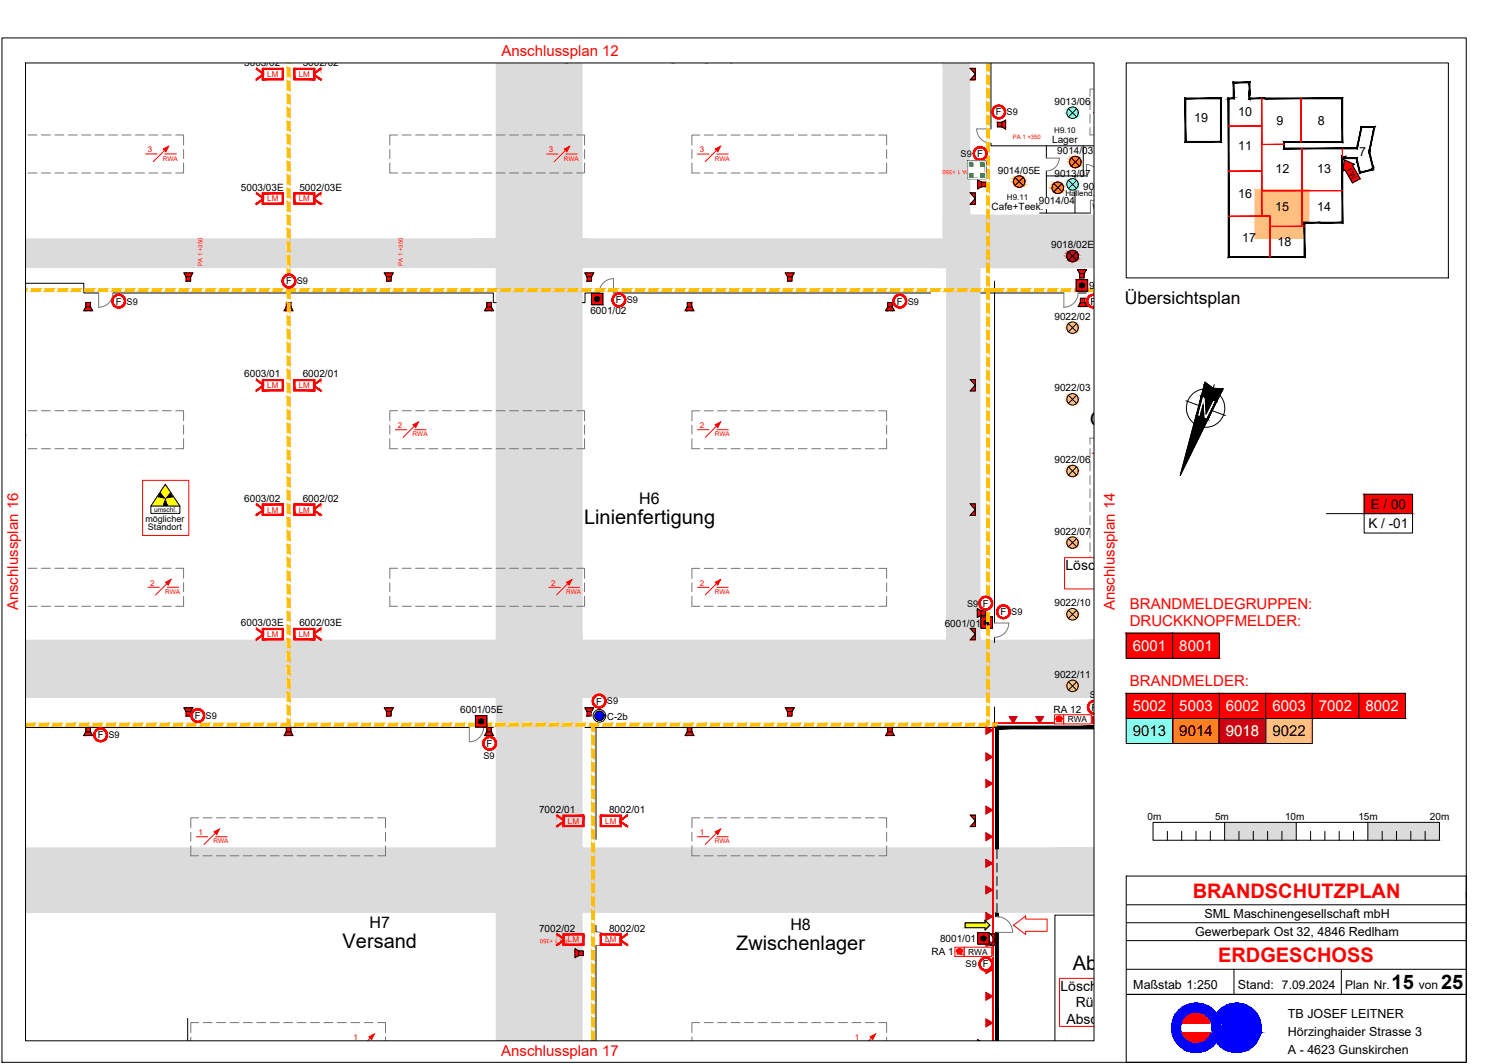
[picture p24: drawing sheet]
<svg xmlns="http://www.w3.org/2000/svg" width="420mm" height="297mm" viewBox="0 0 420 297" stroke-linecap="round" stroke-linejoin="round" font-family="sans-serif">
<defs><g id="words">
<g font-size="5.6">
<text x="146.9" y="16.4">Baugruppenfertigung hybrid</text>
<text x="304.4" y="119">Granulatlager</text>
<text x="163.2" y="146.2">Linienfertigung</text>
<text x="95.7" y="264.7">Versand</text>
<text x="205.7" y="265.3">Zwischenlager</text>
<text x="299.7" y="270.9">Abfall-Abholung</text>
<text x="388.7" y="276">15</text>
<text x="402.6" y="276.1">25</text>
</g>
<g font-size="5.6" fill="#f00">
<text x="333.2" y="250.6">BRANDSCHUTZPLAN</text>
<text x="340.3" y="268.6">ERDGESCHOSS</text>
</g>
<text font-size="4.9" x="314.2" y="84.8">Übersichtsplan</text>
<g font-size="4.5">
<text x="178.6" y="140.6">H6</text>
<text x="103.2" y="259.1">H7</text>
<text x="220.8" y="259.7">H8</text>
</g>
<g font-size="4.2" fill="#f00">
<text x="140.1" y="15.6">Anschlussplan 12</text>
<text x="5.1" y="170.4" transform="rotate(-90 5.1 170.4)">Anschlussplan 16</text>
<text x="311.5" y="170.4" transform="rotate(-90 311.5 170.4)">Anschlussplan 14</text>
<text x="315.6" y="169.9">BRANDMELDEGRUPPEN:</text>
<text x="315.6" y="174.8">DRUCKKNOPFMELDER:</text>
<text x="315.6" y="191.4">BRANDMELDER:</text>
<text x="140" y="294.8">Anschlussplan 17</text>
</g>
<g font-size="4.2" fill="#fff">
<text x="316.5" y="181.8">6001</text>
<text x="329.5" y="181.8">8001</text>
<text x="316.5" y="198.6">5002</text>
<text x="329.5" y="198.6">5003</text>
<text x="342.5" y="198.6">6002</text>
<text x="355.5" y="198.6">6003</text>
<text x="368.5" y="198.6">7002</text>
<text x="381.5" y="198.6">8002</text>
<text x="342.5" y="205.6">9018</text>
</g>
<g font-size="4.2">
<text x="316.5" y="205.6">9013</text>
<text x="329.5" y="205.6">9014</text>
<text x="355.5" y="205.6">9022</text>
</g>
<g font-size="3.9">
<text x="297.7" y="159.1">Löschwasser Granulatlager</text>
<text x="305.5" y="163.8">läuft in Ladehof ab</text>
<text x="296.3" y="276.5">Löschwasser Granulatlager</text>
<text x="300.5" y="281.2">Rückhaltung ca.500m³</text>
<text x="297.9" y="285.9">Abschiebbare Hofeinläufe</text>
</g>
<g font-size="3.8">
<text x="382.9" y="142">E / 00</text>
<text x="382.3" y="147.5">K / -01</text>
</g>
<g font-size="3.5">
<text x="333.6" y="34.2">19</text>
<text x="345.9" y="32.3">10</text>
<text x="356.6" y="34.8">9</text>
<text x="368.1" y="34.8">8</text>
<text x="345.9" y="41.8">11</text>
<text x="379.7" y="43.6">7</text>
<text x="356.3" y="48.4">12</text>
<text x="368" y="48.4">13</text>
<text x="345.9" y="55.3">16</text>
<text x="356.3" y="59">15</text>
<text x="368" y="59">14</text>
<text x="347" y="67.7">17</text>
<text x="356.9" y="68.6">18</text>
<text x="336.5" y="256.3">SML Maschinengesellschaft mbH</text>
<text x="333.9" y="261.3">Gewerbepark Ost 32, 4846 Redlham</text>
<text x="316.6" y="276.1">Maßstab 1:250</text>
<text x="345.8" y="276.1">Stand: 7.09.2024</text>
<text x="359.8" y="284.1">TB JOSEF LEITNER</text>
<text x="359.8" y="289.1">Hörzinghaider Strasse 3</text>
<text x="359.8" y="294.1">A - 4623 Gunskirchen</text>
</g>
<g font-size="3.4">
<text x="375.8" y="276">Plan Nr.</text>
<text x="396.3" y="276">von</text>
</g>
<g font-size="2.8">
<text x="68.2" y="18.5">5003/02</text>
<text x="84.6" y="18.5">5002/02</text>
<text x="294.6" y="29.3">9013/06</text>
<text x="293.9" y="40.1">Lager</text>
<text x="295.4" y="43">9014/03</text>
<text x="67.3" y="53.2">5003/03E</text>
<text x="83.6" y="53.2">5002/03E</text>
<text x="278.7" y="48.5">9014/05E</text>
<text x="294.6" y="49.3">9013/07</text>
<text x="302.6" y="53">9014/02</text>
<text x="277" y="58.5">Cafe+Teek.</text>
<text x="290.2" y="56.8">9014/04</text>
<text x="305.2" y="58.8">WC-H</text>
<text x="293.7" y="69.3">9018/02E</text>
<text x="304.2" y="80.7">9011/03E</text>
<text x="164.9" y="87.6">6001/02</text>
<text x="294.6" y="89.3">9022/02</text>
<text x="68.2" y="105.4">6003/01</text>
<text x="84.6" y="105.3">6002/01</text>
<text x="294.6" y="109.3">9022/03</text>
<text x="294.6" y="129.3">9022/06</text>
<text x="68.2" y="140.1">6003/02</text>
<text x="84.6" y="140.1">6002/02</text>
<text x="294.6" y="149.3">9022/07</text>
<text x="294.6" y="169.3">9022/10</text>
<text x="67.3" y="174.8">6003/03E</text>
<text x="83.6" y="174.8">6002/03E</text>
<text x="263.9" y="175.1">6001/01</text>
<text x="294.6" y="189.3">9022/11</text>
<text x="128.6" y="199.2">6001/05E</text>
<text x="294.3" y="199.1">RA 12</text>
<text x="150.6" y="226.9">7002/01</text>
<text x="170.2" y="226.9">8002/01</text>
<text x="320.6" y="229">0m</text>
<text x="339.4" y="228.9">5m</text>
<text x="359" y="228.9">10m</text>
<text x="379.5" y="228.9">15m</text>
<text x="399.5" y="228.9">20m</text>
<text x="150.6" y="260.1">7002/02</text>
<text x="170.2" y="260.1">8002/02</text>
<text x="262.6" y="263">8001/01</text>
<text x="260.3" y="266.7">RA 1</text>
</g>
<g font-size="2.7">
<text x="278.2" y="32.2">F S9</text>
<text x="273" y="43.8">F</text>
<text x="79.9" y="79.4">F</text>
<text x="32.3" y="85">F S9</text>
<text x="172.1" y="84.7">F S9</text>
<text x="250.5" y="85">F S9</text>
<text x="304.7" y="85">F</text>
<text x="274.6" y="169.3">F</text>
<text x="279.5" y="171.8">F S9</text>
<text x="166.6" y="196.7">F S9</text>
<text x="54.4" y="200.7">F S9</text>
<text x="169.6" y="200.9">C-2b</text>
<text x="304.9" y="198.4">F</text>
<text x="27.3" y="206.1">F S9</text>
<text x="136" y="208.5">F</text>
</g>
<g font-size="2.6">
<text x="268.4" y="43.8">S9</text>
<text x="82.9" y="79.4">S9</text>
<text x="270.2" y="169.3">S9</text>
<text x="304.5" y="195">S9</text>
<text x="135" y="211.8">S9</text>
<text x="269.8" y="269.9">S9 F</text>
</g>
<g font-size="2.5">
<text x="40.6" y="145.6">möglicher</text>
<text x="41.3" y="148.1">Standort</text>
</g>
<g font-size="2.3">
<text x="298.3" y="201.7">RWA</text>
<text x="270.5" y="266.6">RWA</text>
</g>
<g font-size="2.2" fill="#f00">
<text x="74.7" y="21.5">LM</text>
<text x="83.5" y="21.5">LM</text>
<text x="41.3" y="42.6">3</text>
<text x="153.3" y="42.6">3</text>
<text x="195.5" y="42.6">3</text>
<text x="74.7" y="56.2">LM</text>
<text x="83.5" y="56.2">LM</text>
<text x="74.7" y="108.3">LM</text>
<text x="83.5" y="108.3">LM</text>
<text x="111.1" y="119.6">2</text>
<text x="195.5" y="119.6">2</text>
<text x="74.7" y="143.1">LM</text>
<text x="83.5" y="143.1">LM</text>
<text x="42" y="163.5">2</text>
<text x="154" y="163.5">2</text>
<text x="195.5" y="163.5">2</text>
<text x="74.7" y="177.8">LM</text>
<text x="83.5" y="177.8">LM</text>
<text x="55.5" y="233.2">1</text>
<text x="158.7" y="230">LM</text>
<text x="169.1" y="230">LM</text>
<text x="195.5" y="233.2">1</text>
<text x="158.7" y="263.1">LM</text>
<text x="169.1" y="263.1">LM</text>
<text x="98.8" y="290.4">1</text>
<text x="238.8" y="290.4">1</text>
</g>
<g font-size="2.2">
<text x="294.5" y="37.3">H9.10</text>
<text x="281.3" y="55.7">H9.11</text>
<text x="297.7" y="54.7">Hallend.</text>
</g>
<text font-size="2" x="376.2" y="47.4" transform="rotate(60 376.2 47.4)">FW</text>
<text font-size="1.9" x="43.1" y="143.1">umschl.</text>
<g font-size="1.8" fill="#f00">
<text x="45.5" y="44.8">RWA</text>
<text x="157.5" y="44.8">RWA</text>
<text x="199.7" y="44.8">RWA</text>
<text x="3.3" y="121.8">RWA</text>
<text x="115.3" y="121.8">RWA</text>
<text x="199.7" y="121.8">RWA</text>
<text x="46.1" y="165.8">RWA</text>
<text x="158.1" y="165.8">RWA</text>
<text x="199.7" y="165.8">RWA</text>
<text x="59.7" y="235.4">RWA</text>
<text x="199.7" y="235.4">RWA</text>
</g>
<g font-size="1.7" fill="#f00">
<text x="282.9" y="38.7">PA 1 +350</text>
<text x="271.1" y="47.5" transform="rotate(180 271.1 47.5)">PA 1 +350</text>
<text x="56.6" y="74.2" transform="rotate(-90 56.6 74.2)">PA 1 +350</text>
<text x="112.6" y="74.2" transform="rotate(-90 112.6 74.2)">PA 1 +350</text>
<text x="158.6" y="262.2" transform="rotate(180 158.6 262.2)">PA 1 +350</text>
</g>
</g></defs>
<g fill="#dbdbdb" stroke="#dbdbdb" stroke-width=".28">
<path d="M151.8 17.6h10.8v161.1z"/>
<path d="M267.9 17.6h3v42.5z"/>
<path d="M263.4 60.1h42.2z"/>
<path d="M263.4 74.7h42.2z"/>
<path d="M263.4 60.1h42.2v5.9z"/>
<path d="M7.2 69.5l131.4 5.2h-131.4z"/>
<path d="M138.6 17.6v161.1h24zM138.6 17.6h13.2l10.8 161.1z"/>
<path d="M263.4 17.6v42.5h7.5zM263.4 17.6h4.5l3 42.5z"/>
<path d="M162.6 66.7l100.8 8v-8zM162.6 66.7l100.8 8h-100.8z"/>
<path d="M263.4 74.7h42.2v-8.7zM263.4 60.1l42.2 5.9-42.2 8.7z"/>
<path d="M264.4 74.7l9.4 104v-104zM264.4 74.7l9.4 104h-9.4z"/>
<path d="M7.2 194.7h298.4v-2zM7.2 183.4l298.4 9.3-298.4 2z"/>
<path d="M7.2 183.4l298.4 9.3v-14zM7.2 178.7h298.4l-298.4 4.7z"/>
<path d="M7.2 254.7h298.4v-2.4zM7.2 240.4l298.4 11.9-298.4 2.4z"/>
<path d="M7.2 240.4l298.4 11.9v-15.6zM7.2 236.7h298.4l-298.4 3.7z"/>
<path d="M138.6 254.7l6.2 35.8h-6.2zM138.6 254.7l6.2 35.8 17.8-35.8zM162.6 254.7v35.8h-17.8z"/>
<path d="M138.6 194.7l24 42v-42zM138.6 194.7l24 42h-24z"/>
<path d="M7.2 69.5l131.4 5.2v-8zM7.2 66.7h131.4l-131.4 2.8z"/>
</g>
<!-- layer: TBL_Sirenen -->
<g fill="#f00" stroke="#f00" stroke-width=".28">
<path d="M303.1 84.5l.6 1.1h-.6z"/>
<path d="M301.8 85.6l1.3-1.1v1.1z"/>
<path d="M301 75.3h.6v1.1z"/>
<path d="M301.6 75.3h1.3l-1.3 1.1z"/>
<path d="M279.9 34.1l1-.6v.6z"/>
<path d="M279.9 34.1h1v1.3z"/>
<path d="M25.3 204.3l.6 1h-.6z"/>
<path d="M24 205.3l1.3-1v1z"/>
<path d="M81.3 204.3l.6 1h-.6z"/>
<path d="M80 205.3l1.3-1v1z"/>
<path d="M137.2 204.3l.7 1h-.7z"/>
<path d="M136 205.3l1.2-1v1z"/>
<path d="M193.3 204.3l.6 1h-.6z"/>
<path d="M192 205.3l1.3-1v1z"/>
<path d="M249.3 204.3l.6 1h-.6z"/>
<path d="M248 205.3l1.3-1v1z"/>
<path d="M273.1 290.2l.6 .3h-.6z"/>
<path d="M160.6 266.7h1.1l-1.1 .7z"/>
<path d="M160.6 265.5l1.1 1.2h-1.1z"/>
<path d="M51.4 197.6h.6v1z"/>
<path d="M52 197.6h1.3l-1.3 1z"/>
<path d="M107.4 197.6h.6v1z"/>
<path d="M108 197.6h1.3l-1.3 1z"/>
<path d="M163.4 197.6h.6v1z"/>
<path d="M164 197.6h1.2l-1.2 1z"/>
<path d="M219.4 197.6h.6v1z"/>
<path d="M220 197.6h1.3l-1.3 1z"/>
<path d="M51.4 76.2h.6v1z"/>
<path d="M52 76.2h1.3l-1.3 1z"/>
<path d="M107.4 76.2h.6v1z"/>
<path d="M108 76.2h1.3l-1.3 1z"/>
<path d="M163.4 76.2h.6v1z"/>
<path d="M164 76.2h1.2l-1.2 1z"/>
<path d="M219.4 76.2h.6v1z"/>
<path d="M220 76.2h1.3l-1.3 1z"/>
<path d="M25.3 85.7l.6 1h-.6z"/>
<path d="M24 86.7l1.3-1v1z"/>
<path d="M81.3 85.7l.6 1h-.6z"/>
<path d="M80 86.7l1.3-1v1z"/>
<path d="M137.2 85.7l.7 1h-.7z"/>
<path d="M136 86.7l1.2-1v1z"/>
<path d="M193.3 85.7l.6 1h-.6z"/>
<path d="M192 86.7l1.3-1v1z"/>
<path d="M249.3 85.7l.6 1h-.6z"/>
<path d="M248 86.7l1.3-1v1z"/>
<path d="M273 171.8h1.1l-1.1 .6z"/>
<path d="M273 170.5l1.1 1.3h-1.1z"/>
<path d="M273.1 52.1h1.1l-1.1 .7z"/>
<path d="M273.1 50.8l1.1 1.3h-1.1z"/>
<path d="M301.8 84.5v1.1l1.3-1.1zM301.8 84.5v1.1h-.6z"/>
<path d="M301.8 84.5h1.3v-1.2zM301.8 83.3h1.3l-1.3 1.2z"/>
<path d="M301.6 76.4h1.3v-1.1zM302.9 75.3h.6l-.6 1.1z"/>
<path d="M301.6 76.4v1.2l1.3-1.2zM301.6 77.6l1.3-1.2v1.2z"/>
<path d="M279.9 34.1v1.3h1zM279.9 35.4h1v.7z"/>
<path d="M278.6 34.1l1.3 1.3v-1.3zM278.6 34.1l1.3 1.3h-1.3z"/>
<path d="M24 204.3v1l1.3-1zM24 204.3v1h-.6z"/>
<path d="M25.3 203l-1.3 1.3h1.3zM24 203h1.3l-1.3 1.3z"/>
<path d="M80 204.3v1l1.3-1zM80 204.3v1h-.6z"/>
<path d="M81.3 203l-1.3 1.3h1.3zM80 203h1.3l-1.3 1.3z"/>
<path d="M136 204.3v1l1.2-1zM136 204.3v1h-.6z"/>
<path d="M137.2 203l-1.2 1.3h1.2zM136 203h1.2l-1.2 1.3z"/>
<path d="M192 204.3v1l1.3-1zM192 204.3v1h-.6z"/>
<path d="M193.3 203l-1.3 1.3h1.3zM192 203h1.3l-1.3 1.3z"/>
<path d="M248 204.3v1l1.3-1zM248 204.3v1h-.6z"/>
<path d="M249.3 203l-1.3 1.3h1.3zM248 203h1.3l-1.3 1.3z"/>
<path d="M160.6 265.5l1.1 1.2v-1.2zM160.6 264.8l1.1 .7h-1.1z"/>
<path d="M161.7 265.5v1.2h1.2zM161.7 265.5h1.2v1.2z"/>
<path d="M52 198.6h1.3v-1zM53.3 197.6h.6l-.6 1z"/>
<path d="M52 198.6v1.3l1.3-1.3zM52 199.9l1.3-1.3v1.3z"/>
<path d="M108 198.6h1.3v-1zM109.3 197.6h.6l-.6 1z"/>
<path d="M108 198.6v1.3l1.3-1.3zM108 199.9l1.3-1.3v1.3z"/>
<path d="M164 198.6h1.2v-1zM165.2 197.6h.7l-.7 1z"/>
<path d="M164 198.6v1.3l1.2-1.3zM165.2 198.6v1.3h-1.2z"/>
<path d="M220 198.6h1.3v-1zM221.3 197.6h.6l-.6 1z"/>
<path d="M220 198.6v1.3l1.3-1.3zM221.3 198.6v1.3h-1.3z"/>
<path d="M52 77.2h1.3v-1zM53.3 76.2h.6l-.6 1z"/>
<path d="M52 77.2v1.3l1.3-1.3zM52 78.5l1.3-1.3v1.3z"/>
<path d="M108 77.2h1.3v-1zM109.3 76.2h.6l-.6 1z"/>
<path d="M108 77.2v1.3l1.3-1.3zM108 78.5l1.3-1.3v1.3z"/>
<path d="M164 77.2h1.2v-1zM165.2 76.2h.7l-.7 1z"/>
<path d="M164 77.2v1.3l1.2-1.3zM164 78.5l1.2-1.3v1.3z"/>
<path d="M220 77.2h1.3v-1zM221.3 76.2h.6l-.6 1z"/>
<path d="M220 77.2v1.3l1.3-1.3zM220 78.5l1.3-1.3v1.3z"/>
<path d="M24 85.7v1l1.3-1zM24 85.7v1h-.6z"/>
<path d="M24 85.7h1.3v-1.3zM24 84.4h1.3l-1.3 1.3z"/>
<path d="M80 85.7v1l1.3-1zM80 85.7v1h-.6z"/>
<path d="M80 85.7h1.3v-1.3zM80 84.4h1.3l-1.3 1.3z"/>
<path d="M136 85.7v1l1.2-1zM136 85.7v1h-.6z"/>
<path d="M137.2 84.4l-1.2 1.3h1.2zM136 84.4h1.2l-1.2 1.3z"/>
<path d="M192 85.7v1l1.3-1zM192 85.7v1h-.6z"/>
<path d="M193.3 84.4l-1.3 1.3h1.3zM192 84.4h1.3l-1.3 1.3z"/>
<path d="M248 85.7v1l1.3-1zM248 85.7v1h-.6z"/>
<path d="M249.3 84.4l-1.3 1.3h1.3zM248 84.4h1.3l-1.3 1.3z"/>
<path d="M273 170.5l1.1 1.3v-1.3zM273 169.9l1.1 .6h-1.1z"/>
<path d="M274.1 170.5v1.3h1.2zM274.1 170.5h1.2v1.3z"/>
<path d="M273.1 50.8l1.1 1.3v-1.3zM273.1 50.2l1.1 .6h-1.1z"/>
<path d="M274.2 50.8v1.3h1.2zM274.2 50.8h1.2v1.3z"/>
</g>
<g fill="none" stroke="#000" stroke-width=".28">
<path d="M279.9 34.1h-1.3v1.3h1.3v-1.3l1-.6v2.6l-1-.7M274.2 50.8l-1.1-.6v2.6l1.1-.7v-1.3h1.2v1.3h-1.2M52 77.2v1.3h1.3v-1.3h-1.3l-.6-1h2.5l-.6 1M108 77.2v1.3h1.3v-1.3h-1.3l-.6-1h2.5l-.6 1M164 77.2v1.3h1.2v-1.3h-1.2l-.6-1h2.5l-.7 1M220 77.2v1.3h1.3v-1.3h-1.3l-.6-1h2.5l-.6 1M301.6 76.4v1.2h1.3v-1.2h-1.3l-.6-1.1h2.5l-.6 1.1M24 85.7l-.6 1h2.5l-.6-1h-1.3v-1.3h1.3v1.3M80 85.7l-.6 1h2.5l-.6-1h-1.3v-1.3h1.3v1.3M136 85.7l-.6 1h2.5l-.7-1h-1.2v-1.3h1.2v1.3M192 85.7l-.6 1h2.5l-.6-1h-1.3v-1.3h1.3v1.3M248 85.7l-.6 1h2.5l-.6-1h-1.3v-1.3h1.3v1.3"/>
<path d="M301.8 84.5l-.6 1.1h2.5l-.6-1.1h-1.3v-1.2h1.3v1.2M274.1 170.5l-1.1-.6v2.5l1.1-.6v-1.3h1.2v1.3h-1.2M52 198.6v1.3h1.3v-1.3h-1.3l-.6-1h2.5l-.6 1M108 198.6v1.3h1.3v-1.3h-1.3l-.6-1h2.5l-.6 1M164 198.6v1.3h1.2v-1.3h-1.2l-.6-1h2.5l-.7 1M220 198.6v1.3h1.3v-1.3h-1.3l-.6-1h2.5l-.6 1M24 204.3l-.6 1h2.5l-.6-1h-1.3v-1.3h1.3v1.3M80 204.3l-.6 1h2.5l-.6-1h-1.3v-1.3h1.3v1.3M136 204.3l-.6 1h2.5l-.7-1h-1.2v-1.3h1.2v1.3M192 204.3l-.6 1h2.5l-.6-1h-1.3v-1.3h1.3v1.3M248 204.3l-.6 1h2.5l-.6-1h-1.3v-1.3h1.3v1.3M161.7 265.5l-1.1-.7v2.6l1.1-.7v-1.2h1.2v1.2h-1.2"/>
<path d="M273.1 290.5v-.3l.6 .3"/>
</g>
<!-- layer: BRSS_LINIE_SCHWARZ -->
<g fill="#000" stroke="#000" stroke-width=".28">
<path d="M331 27.4l.3 .2 9.9-.2zM331.3 27.6l9.9-.2-.2 .2zM341 27.6l.2 12.1v-12.3zM341 27.6l.2 12.1-.2-.2zM331 39.7h10.2l-.2-.2zM331 39.7l.3-.2h9.7zM331 27.4v12.3l.3-.2zM331 27.4l.3 .2v11.9z"/>
<path d="M353.4 27.4v.2l21.7-.2zM353.4 27.6l21.7-.2-.3 .2z"/>
<path d="M374.8 27.6l.3 12.2v-12.4zM374.8 27.6l.3 12.2-.3-.3zM358.8 39.8h16.3l-.3-.3zM358.6 39.5h16.2l-16 .3zM358.6 39.5l.2 1.8v-1.5zM358.6 39.5l.2 1.8-.2 .3zM358.6 41.6l20.3-.3h-20.1zM358.6 41.6l20.3-.3 .3 .3zM380.3 35.3l-1.4 6 .3 .3zM380.3 35.3l.2 .3-1.3 6zM380.3 35.3l.2 .3 3.6-.3zM380.5 35.6l3.6-.3-.3 .3zM383.8 35.6l-1.1 6.2 1.4-6.5zM383.8 35.6l-1.1 6.2-.2-.1z"/>
<path d="M382.5 41.7l.2 .1-.3 .4zM382.7 41.8l-.3 .4h.3zM382.4 42.2h.3l-.2 .5zM382.7 42.2l-.2 .5 .2-.1z"/>
<path d="M382.5 42.7l1.1 4-.9-4.1zM382.5 42.7l1.1 4-.2 .1z"/>
<path d="M383.1 47.3l.2 .2-.1 .1zM383.1 47.3l.2 .2zM383.2 47.3h.3l-.2 .2zM383.2 47.3h.3zM383.3 47.2l.3-.1-.1 .2zM383.4 47.1l-.1 .1 .3-.1zM383.4 47.1l.3-.2-.1 .2zM383.4 46.9v.2l.3-.2zM383.4 46.9l.2-.2 .1 .2zM383.4 46.8v.1l.2-.2z"/>
<path d="M379.8 48.4l3.4-.8-.1-.3zM380 48l3.1-.7-3.3 1.1zM378.9 44.7l.9 3.7 .2-.4zM378.9 44.7l.3-.1 .8 3.4zM378.9 44.3v.4l.3-.1zM378.9 44.3l.3-.3v.6zM375.5 44.3h3.4l.3-.3zM375.5 44.3l.3-.3h3.4zM375.5 43.9v.4l.3-.3zM375.8 43.7v.3l-.3-.1zM375.2 43.9h.3l.3-.2zM374.9 43.7h.9l-.6 .2zM374.9 43.7l.3 .5zM374.9 43.7l.3 .5zM374.9 44l.3 .2zM374.9 44l.2 .2zM374.9 44l.2 18.3v-18.1zM374.9 44l.2 18.3-.2-.3zM368.8 62.3h6.3l-.2-.3zM368.8 62h6.1l-6.1 .3z"/>
<path d="M364.6 62.3h4.2v-.3zM364.3 62h4.5l-4.2 .3zM364.3 62l.3 9.9v-9.6zM364.3 62l.3 9.9-.3-.3zM343.1 71.9h21.5l-.3-.3zM343.4 71.6h20.9l-21.2 .3zM343.1 27.4v44.5l.3-.3zM343.1 27.4l.3 .2v44zM343.1 27.4l.3 .2 1.1-.2zM343.4 27.6l1.1-.2 .3 .2zM344.5 22.9v4.5l.3 .2zM344.5 22.9l.3 .2v4.5zM344.5 22.9l.3 .2 4.4-.2zM344.8 23.1l4.4-.2-.2 .2zM349.2 22.9l-.2 .2 .2 3.3zM349 23.1l.2 3.3-.2-.2zM349 26.2l.2 .2zM348.9 26.2l.2 .2zM348.9 26.2l.2 1.2v-1zM348.9 26.2l.2 1.2-.2 .2zM348.9 27.6l4.5-.2h-4.3zM348.9 27.6l4.5-.2v.2z"/>
<path d="M278.1 202.7v34.3h.8zM278.1 202.7l.8 .8v33.5zM278.1 202.7l.8 .8 26.7-.8zM278.9 203.5l26.7-.8v.8z"/>
<path d="M278.1 255v.9h.8zM278.1 255h.8v.9z"/>
<path d="M278.1 260.3l.8 30.2v-30.2zM278.1 260.3l.8 30.2h-.8z"/>
</g>
<g fill="none" stroke="#000" stroke-width=".28">
<path d="M276.8 17.6v18.4M276.8 40v.7h28.8M353.4 27.5h.1M290.4 59.5h14.2M292.3 40.7v3.4M292.3 47.7v7.2M292.3 58.5v1M292.3 49.1h11.2M300.3 49.1v10.4M302.6 40.7v8.4M7.2 79.1h16.2v2.7h4.2M277.8 78.5v95.4"/>
<path d="M368.8 62v.3M31.6 81.8h106.2v2.7h.8M167.4 81.8h-4v2.7h-.8M171.4 81.8h88.6M274 81.8h23.2M301.2 81.8h2.2M277.8 177.9v1.5M277.8 197.4v5.7M7.2 203.1h123.9M135.1 203.1h2.7M163.4 203.1h115M166.5 203.1v31.2"/>
<path d="M278.5 237v2.7M166.5 258.3v1.8M278.5 241v2.5M278.5 244.7v2.5M278.5 248.5v2.5M278.5 252.2v2.8M305.6 255.5h-10.9v35M166.5 263.9v26.6M52.4 284.3v6.2"/>
</g>
<g fill="none" stroke="#767676" stroke-width=".28">
<path d="M276.8 36h-4a4 4 0 0 0 4 4M292.3 44.1h3.6a3.6 3.6 0 0 1-3.6 3.6M305.6 56l-1-.1v3.6M305.6 46.7l-1.1-.6-1-.2v3.2M27.6 81.8v4M31.5 81.8a4 4 0 0 1-4 4M167.4 81.8a4 4 0 0 1 4-4v4M301.2 81.8a4 4 0 0 1-4 4v-4M277.8 173.9h4a4 4 0 0 1-4 4M135.1 203.1a4 4 0 0 1-4 4v-4M278.5 255.9a4.4 4.4 0 0 1 4.4 4.4h-4.4M166.5 260.1a3.8 3.8 0 0 1 3.8 3.8"/>
<path d="M166.5 263.9h3.8"/>
</g>
<!-- layer: BRSS_LINIE_ORANGE_S -->
<g fill="#ffbf00" stroke="#ffbf00" stroke-width=".28">
<path d="M80.2 17.6l.8 .1zM80.2 17.6l.8 .1z"/>
<path d="M80.2 18.9l.8 2.5v-2.5zM80.2 18.9l.8 2.5h-.8z"/>
<path d="M80.2 22.7l.8 2.5v-2.5zM80.2 22.7l.8 2.5h-.8z"/>
<path d="M80.2 26.4l.8 2.5v-2.5zM80.2 26.4l.8 2.5h-.8z"/>
<path d="M80.2 30.2l.8 2.5v-2.5zM80.2 30.2l.8 2.5h-.8z"/>
<path d="M80.2 33.9l.8 2.5v-2.5zM80.2 33.9l.8 2.5h-.8z"/>
<path d="M80.2 37.7l.8 2.5v-2.5zM80.2 37.7l.8 2.5h-.8z"/>
<path d="M80.2 41.4l.8 2.5v-2.5zM80.2 41.4l.8 2.5h-.8z"/>
<path d="M80.2 45.2l.8 2.5v-2.5zM80.2 45.2l.8 2.5h-.8z"/>
<path d="M80.2 48.9l.8 2.5v-2.5zM80.2 48.9l.8 2.5h-.8z"/>
<path d="M80.2 52.7l.8 2.5v-2.5zM80.2 52.7l.8 2.5h-.8z"/>
<path d="M80.2 56.4l.8 2.5v-2.5zM80.2 56.4l.8 2.5h-.8z"/>
<path d="M80.2 60.2l.8 2.5v-2.5zM80.2 60.2l.8 2.5h-.8z"/>
<path d="M80.2 63.9l.8 2.5v-2.5zM80.2 63.9l.8 2.5h-.8z"/>
<path d="M80.2 67.7l.8 2.5v-2.5zM80.2 67.7l.8 2.5h-.8z"/>
<path d="M80.2 71.4l.8 2.5v-2.5zM80.2 71.4l.8 2.5h-.8z"/>
<path d="M80.2 75.2l.8 2.5v-2.5zM80.2 75.2l.8 2.5h-.8z"/>
<path d="M80.2 78.9l.8 2.9v-2.9zM80.2 78.9l.8 2.9h-.8z"/>
<path d="M80.2 81.8l.8 1.5v-1.5zM80.2 81.8l.8 1.5h-.8z"/>
<path d="M80.2 84.5l.8 2.5v-2.5zM80.2 84.5l.8 2.5h-.8z"/>
<path d="M80.2 88.3l.8 2.5v-2.5zM80.2 88.3l.8 2.5h-.8z"/>
<path d="M80.2 92l.8 2.5v-2.5zM80.2 92l.8 2.5h-.8z"/>
<path d="M80.2 95.8l.8 2.5v-2.5zM80.2 95.8l.8 2.5h-.8z"/>
<path d="M80.2 99.5l.8 2.5v-2.5zM80.2 99.5l.8 2.5h-.8z"/>
<path d="M80.2 103.3l.8 2.5v-2.5zM80.2 103.3l.8 2.5h-.8z"/>
<path d="M80.2 107l.8 2.5v-2.5zM80.2 107l.8 2.5h-.8z"/>
<path d="M80.2 110.8l.8 2.5v-2.5zM80.2 110.8l.8 2.5h-.8z"/>
<path d="M80.2 114.5l.8 2.5v-2.5zM80.2 114.5l.8 2.5h-.8z"/>
<path d="M80.2 118.3l.8 2.5v-2.5zM80.2 118.3l.8 2.5h-.8z"/>
<path d="M80.2 122l.8 2.5v-2.5zM80.2 122l.8 2.5h-.8z"/>
<path d="M80.2 125.8l.8 2.5v-2.5zM80.2 125.8l.8 2.5h-.8z"/>
<path d="M80.2 129.5l.8 2.5v-2.5zM80.2 129.5l.8 2.5h-.8z"/>
<path d="M80.2 133.3l.8 2.5v-2.5zM80.2 133.3l.8 2.5h-.8z"/>
<path d="M80.2 137l.8 2.5v-2.5zM80.2 137l.8 2.5h-.8z"/>
<path d="M80.2 140.8l.8 2.5v-2.5zM80.2 140.8l.8 2.5h-.8z"/>
<path d="M80.2 144.5l.8 2.5v-2.5zM80.2 144.5l.8 2.5h-.8z"/>
<path d="M80.2 148.3l.8 2.5v-2.5zM80.2 148.3l.8 2.5h-.8z"/>
<path d="M80.2 152l.8 2.5v-2.5zM80.2 152l.8 2.5h-.8z"/>
<path d="M80.2 155.8l.8 2.5v-2.5zM80.2 155.8l.8 2.5h-.8z"/>
<path d="M80.2 159.5l.8 2.5v-2.5zM80.2 159.5l.8 2.5h-.8z"/>
<path d="M80.2 163.3l.8 2.5v-2.5zM80.2 163.3l.8 2.5h-.8z"/>
<path d="M80.2 167l.8 2.5v-2.5zM80.2 167l.8 2.5h-.8z"/>
<path d="M80.2 170.8l.8 2.5v-2.5zM80.2 170.8l.8 2.5h-.8z"/>
<path d="M80.2 174.5l.8 2.5v-2.5zM80.2 174.5l.8 2.5h-.8z"/>
<path d="M80.2 178.3l.8 2.5v-2.5zM80.2 178.3l.8 2.5h-.8z"/>
<path d="M80.2 182l.8 2.5v-2.5zM80.2 182l.8 2.5h-.8z"/>
<path d="M80.2 185.8l.8 2.5v-2.5zM80.2 185.8l.8 2.5h-.8z"/>
<path d="M80.2 189.5l.8 2.5v-2.5zM80.2 189.5l.8 2.5h-.8z"/>
<path d="M80.2 193.3l.8 2.5v-2.5zM80.2 193.3l.8 2.5h-.8z"/>
<path d="M80.2 197l.8 2.5v-2.5zM80.2 197l.8 2.5h-.8z"/>
<path d="M80.2 200.8l.8 1.5v-1.5zM80.2 200.8l.8 1.5h-.8z"/>
<path d="M304 80.6v.8l1.6-.8zM304 81.4l1.6-.8v.8z"/>
<path d="M300.2 81.4h2.6v-.8zM300.2 80.6h2.6l-2.6 .8z"/>
<path d="M296.5 81.4h2.5v-.8zM296.5 80.6h2.5l-2.5 .8z"/>
<path d="M292.8 81.4h2.5v-.8zM292.8 80.6h2.5l-2.5 .8z"/>
<path d="M289 81.4h2.5v-.8zM289 80.6h2.5l-2.5 .8z"/>
<path d="M285.3 81.4h2.5v-.8zM285.3 80.6h2.5l-2.5 .8z"/>
<path d="M281.5 81.4h2.5v-.8zM281.5 80.6h2.5l-2.5 .8z"/>
<path d="M277.8 81.4h2.4v-.8zM277.8 80.6h2.4l-2.4 .8z"/>
<path d="M165.3 202.3l.8 1.9v-1.9zM165.3 202.3l.8 1.9h-.8z"/>
<path d="M165.3 205.4l.8 2.5v-2.5zM165.3 205.4l.8 2.5h-.8z"/>
<path d="M165.3 209.2l.8 2.5v-2.5zM165.3 209.2l.8 2.5h-.8z"/>
<path d="M165.3 212.9l.8 2.5v-2.5zM165.3 212.9l.8 2.5h-.8z"/>
<path d="M165.3 216.6l.8 2.5v-2.5zM165.3 216.6l.8 2.5h-.8z"/>
<path d="M165.3 220.4l.8 2.5v-2.5zM165.3 220.4l.8 2.5h-.8z"/>
<path d="M165.3 224.2l.8 2.5v-2.5zM165.3 224.2l.8 2.5h-.8z"/>
<path d="M165.3 227.9l.8 2.5v-2.5zM165.3 227.9l.8 2.5h-.8z"/>
<path d="M165.3 231.7l.8 2.5v-2.5zM165.3 231.7l.8 2.5h-.8z"/>
<path d="M165.3 235.4l.8 2.5v-2.5zM165.3 235.4l.8 2.5h-.8z"/>
<path d="M165.3 239.1l.8 2.5v-2.5zM165.3 239.1l.8 2.5h-.8z"/>
<path d="M165.3 242.9l.8 2.5v-2.5zM165.3 242.9l.8 2.5h-.8z"/>
<path d="M165.3 246.7l.8 2.5v-2.5zM165.3 246.7l.8 2.5h-.8z"/>
<path d="M165.3 250.4l.8 2.5v-2.5zM165.3 250.4l.8 2.5h-.8z"/>
<path d="M165.3 254.2l.8 2.5v-2.5zM165.3 254.2l.8 2.5h-.8z"/>
<path d="M165.3 257.9l.8 2.5v-2.5zM165.3 257.9l.8 2.5h-.8z"/>
<path d="M165.3 261.6l.8 2.5v-2.5zM165.3 261.6l.8 2.5h-.8z"/>
<path d="M165.3 265.4l.8 2.5v-2.5zM165.3 265.4l.8 2.5h-.8z"/>
<path d="M165.3 269.2l.8 2.5v-2.5zM165.3 269.2l.8 2.5h-.8z"/>
<path d="M165.3 272.9l.8 2.5v-2.5zM165.3 272.9l.8 2.5h-.8z"/>
<path d="M165.3 276.7l.8 2.5v-2.5zM165.3 276.7l.8 2.5h-.8z"/>
<path d="M165.3 280.4l.8 2.5v-2.5zM165.3 280.4l.8 2.5h-.8z"/>
<path d="M165.3 284.1l.8 2.5v-2.5zM165.3 284.1l.8 2.5h-.8z"/>
<path d="M165.3 287.9l.8 2.5v-2.5zM165.3 287.9l.8 2.5h-.8z"/>
<path d="M275.6 17.6v2.2h.8zM275.6 17.6h.8v2.2z"/>
<path d="M275.6 21l.8 2.5v-2.5zM275.6 21l.8 2.5h-.8z"/>
<path d="M275.6 24.8l.8 2.5v-2.5zM275.6 24.8l.8 2.5h-.8z"/>
<path d="M275.6 28.5l.8 2.5v-2.5zM275.6 28.5l.8 2.5h-.8z"/>
<path d="M275.6 32.3l.8 2.5v-2.5zM275.6 32.3l.8 2.5h-.8z"/>
<path d="M275.6 36l.8 2.5v-2.5zM275.6 36l.8 2.5h-.8z"/>
<path d="M275.6 39.8l.8 2.5v-2.5zM275.6 39.8l.8 2.5h-.8z"/>
<path d="M275.6 43.5l.8 2.5v-2.5zM275.6 43.5l.8 2.5h-.8z"/>
<path d="M275.6 47.3l.8 2.5v-2.5zM275.6 47.3l.8 2.5h-.8z"/>
<path d="M275.6 51l.8 2.5v-2.5zM275.6 51l.8 2.5h-.8z"/>
<path d="M275.6 54.8l.8 2.5v-2.5zM275.6 54.8l.8 2.5h-.8z"/>
<path d="M275.6 58.5l.8 2.5v-2.5zM275.6 58.5l.8 2.5h-.8z"/>
<path d="M275.6 62.3l.8 2.5v-2.5zM275.6 62.3l.8 2.5h-.8z"/>
<path d="M275.6 66l.8 2.5v-2.5zM275.6 66l.8 2.5h-.8z"/>
<path d="M275.6 69.8l.8 2.5v-2.5zM275.6 69.8l.8 2.5h-.8z"/>
<path d="M275.6 73.5l.8 2.5v-2.5zM275.6 73.5l.8 2.5h-.8z"/>
<path d="M275.6 77.3l.8 2.5v-2.5zM275.6 77.3l.8 2.5h-.8z"/>
<path d="M275.6 81l.8 2.5v-2.5zM275.6 81l.8 2.5h-.8z"/>
<path d="M275.6 84.8l.8 2.5v-2.5zM275.6 84.8l.8 2.5h-.8z"/>
<path d="M275.6 88.5l.8 2.5v-2.5zM275.6 88.5l.8 2.5h-.8z"/>
<path d="M275.6 92.3l.8 2.5v-2.5zM275.6 92.3l.8 2.5h-.8z"/>
<path d="M275.6 96l.8 2.5v-2.5zM275.6 96l.8 2.5h-.8z"/>
<path d="M275.6 99.8l.8 2.5v-2.5zM275.6 99.8l.8 2.5h-.8z"/>
<path d="M275.6 103.5l.8 2.5v-2.5zM275.6 103.5l.8 2.5h-.8z"/>
<path d="M275.6 107.3l.8 2.5v-2.5zM275.6 107.3l.8 2.5h-.8z"/>
<path d="M275.6 111l.8 2.5v-2.5zM275.6 111l.8 2.5h-.8z"/>
<path d="M275.6 114.8l.8 2.5v-2.5zM275.6 114.8l.8 2.5h-.8z"/>
<path d="M275.6 118.5l.8 2.5v-2.5zM275.6 118.5l.8 2.5h-.8z"/>
<path d="M275.6 122.3l.8 2.5v-2.5zM275.6 122.3l.8 2.5h-.8z"/>
<path d="M275.6 126l.8 2.5v-2.5zM275.6 126l.8 2.5h-.8z"/>
<path d="M275.6 129.8l.8 2.5v-2.5zM275.6 129.8l.8 2.5h-.8z"/>
<path d="M275.6 133.5l.8 2.5v-2.5zM275.6 133.5l.8 2.5h-.8z"/>
<path d="M275.6 137.3l.8 2.5v-2.5zM275.6 137.3l.8 2.5h-.8z"/>
<path d="M275.6 141l.8 2.5v-2.5zM275.6 141l.8 2.5h-.8z"/>
<path d="M275.6 144.8l.8 2.5v-2.5zM275.6 144.8l.8 2.5h-.8z"/>
<path d="M275.6 148.5l.8 2.5v-2.5zM275.6 148.5l.8 2.5h-.8z"/>
<path d="M275.6 152.3l.8 2.5v-2.5zM275.6 152.3l.8 2.5h-.8z"/>
<path d="M275.6 156l.8 2.5v-2.5zM275.6 156l.8 2.5h-.8z"/>
<path d="M275.6 159.8l.8 2.5v-2.5zM275.6 159.8l.8 2.5h-.8z"/>
<path d="M275.6 163.5l.8 2.5v-2.5zM275.6 163.5l.8 2.5h-.8z"/>
<path d="M275.6 167.3l.8 2.5v-2.5zM275.6 167.3l.8 2.5h-.8z"/>
<path d="M275.6 171l.8 2.5v-2.5zM275.6 171l.8 2.5h-.8z"/>
<path d="M275.6 174.8l.8 2.5v-2.5zM275.6 174.8l.8 2.5h-.8z"/>
<path d="M275.6 178.5l.8 2.5v-2.5zM275.6 178.5l.8 2.5h-.8z"/>
<path d="M275.6 182.3l.8 2.5v-2.5zM275.6 182.3l.8 2.5h-.8z"/>
<path d="M275.6 186l.8 2.5v-2.5zM275.6 186l.8 2.5h-.8z"/>
<path d="M275.6 189.8l.8 2.5v-2.5zM275.6 189.8l.8 2.5h-.8z"/>
<path d="M275.6 193.5l.8 2.5v-2.5zM275.6 193.5l.8 2.5h-.8z"/>
<path d="M275.6 197.3l.8 2.5v-2.5zM275.6 197.3l.8 2.5h-.8z"/>
<path d="M275.6 201l.8 1.3v-1.3zM275.6 201l.8 1.3h-.8z"/>
<path d="M275 81.4h2.8v-.8zM275 80.6h2.8l-2.8 .8z"/>
<path d="M271.3 81.4h2.5v-.8zM271.3 80.6h2.5l-2.5 .8z"/>
<path d="M267.5 81.4h2.5v-.8zM267.5 80.6h2.5l-2.5 .8z"/>
<path d="M263.8 81.4h2.5v-.8zM263.8 80.6h2.5l-2.5 .8z"/>
<path d="M260 81.4h2.6v-.8zM260 80.6h2.6l-2.6 .8z"/>
<path d="M256.3 81.4h2.5v-.8zM256.3 80.6h2.5l-2.5 .8z"/>
<path d="M252.5 81.4h2.5v-.8zM252.5 80.6h2.5l-2.5 .8z"/>
<path d="M248.8 81.4h2.5v-.8zM248.8 80.6h2.5l-2.5 .8z"/>
<path d="M245 81.4h2.5v-.8zM245 80.6h2.5l-2.5 .8z"/>
<path d="M241.3 81.4h2.5v-.8zM241.3 80.6h2.5l-2.5 .8z"/>
<path d="M237.5 81.4h2.5v-.8zM237.5 80.6h2.5l-2.5 .8z"/>
<path d="M233.8 81.4h2.5v-.8zM233.8 80.6h2.5l-2.5 .8z"/>
<path d="M230 81.4h2.5v-.8zM230 80.6h2.5l-2.5 .8z"/>
<path d="M226.3 81.4h2.5v-.8zM226.3 80.6h2.5l-2.5 .8z"/>
<path d="M222.5 81.4h2.5v-.8zM222.5 80.6h2.5l-2.5 .8z"/>
<path d="M218.8 81.4h2.5v-.8zM218.8 80.6h2.5l-2.5 .8z"/>
<path d="M215 81.4h2.5v-.8zM215 80.6h2.5l-2.5 .8z"/>
<path d="M211.3 81.4h2.5v-.8zM211.3 80.6h2.5l-2.5 .8z"/>
<path d="M207.5 81.4h2.5v-.8zM207.5 80.6h2.5l-2.5 .8z"/>
<path d="M203.8 81.4h2.5v-.8zM203.8 80.6h2.5l-2.5 .8z"/>
<path d="M200 81.4h2.5v-.8zM200 80.6h2.5l-2.5 .8z"/>
<path d="M196.3 81.4h2.5v-.8zM196.3 80.6h2.5l-2.5 .8z"/>
<path d="M192.5 81.4h2.5v-.8zM192.5 80.6h2.5l-2.5 .8z"/>
<path d="M188.8 81.4h2.5v-.8zM188.8 80.6h2.5l-2.5 .8z"/>
<path d="M185 81.4h2.5v-.8zM185 80.6h2.5l-2.5 .8z"/>
<path d="M181.3 81.4h2.5v-.8zM181.3 80.6h2.5l-2.5 .8z"/>
<path d="M177.5 81.4h2.5v-.8zM177.5 80.6h2.5l-2.5 .8z"/>
<path d="M173.8 81.4h2.5v-.8zM173.8 80.6h2.5l-2.5 .8z"/>
<path d="M170 81.4h2.5v-.8zM170 80.6h2.5l-2.5 .8z"/>
<path d="M166.3 81.4h2.5v-.8zM166.3 80.6h2.5l-2.5 .8z"/>
<path d="M162.5 81.4h2.5v-.8zM162.5 80.6h2.5l-2.5 .8z"/>
<path d="M158.8 81.4h2.5v-.8zM158.8 80.6h2.5l-2.5 .8z"/>
<path d="M155 81.4h2.5v-.8zM155 80.6h2.5l-2.5 .8z"/>
<path d="M151.3 81.4h2.5v-.8zM151.3 80.6h2.5l-2.5 .8z"/>
<path d="M147.5 81.4h2.5v-.8zM147.5 80.6h2.5l-2.5 .8z"/>
<path d="M143.8 81.4h2.5v-.8zM143.8 80.6h2.5l-2.5 .8z"/>
<path d="M140 81.4h2.5v-.8zM140 80.6h2.5l-2.5 .8z"/>
<path d="M136.3 81.4h2.5v-.8zM136.3 80.6h2.5l-2.5 .8z"/>
<path d="M132.5 81.4h2.5v-.8zM132.5 80.6h2.5l-2.5 .8z"/>
<path d="M128.8 81.4h2.5v-.8zM128.8 80.6h2.5l-2.5 .8z"/>
<path d="M125 81.4h2.5v-.8zM125 80.6h2.5l-2.5 .8z"/>
<path d="M121.3 81.4h2.5v-.8zM121.3 80.6h2.5l-2.5 .8z"/>
<path d="M117.5 81.4h2.5v-.8zM117.5 80.6h2.5l-2.5 .8z"/>
<path d="M113.8 81.4h2.5v-.8zM113.8 80.6h2.5l-2.5 .8z"/>
<path d="M110 81.4h2.5v-.8zM110 80.6h2.5l-2.5 .8z"/>
<path d="M106.3 81.4h2.5v-.8zM106.3 80.6h2.5l-2.5 .8z"/>
<path d="M102.5 81.4h2.5v-.8zM102.5 80.6h2.5l-2.5 .8z"/>
<path d="M98.8 81.4h2.5v-.8zM98.8 80.6h2.5l-2.5 .8z"/>
<path d="M95 81.4h2.5v-.8zM95 80.6h2.5l-2.5 .8z"/>
<path d="M91.3 81.4h2.5v-.8zM91.3 80.6h2.5l-2.5 .8z"/>
<path d="M87.5 81.4h2.5v-.8zM87.5 80.6h2.5l-2.5 .8z"/>
<path d="M83.8 81.4h2.5v-.8zM83.8 80.6h2.5l-2.5 .8z"/>
<path d="M80 81.4h2.5v-.8zM80 80.6h2.5l-2.5 .8z"/>
<path d="M76.3 81.4h2.5v-.8zM76.3 80.6h2.5l-2.5 .8z"/>
<path d="M72.5 81.4h2.5v-.8zM72.5 80.6h2.5l-2.5 .8z"/>
<path d="M68.8 81.4h2.5v-.8zM68.8 80.6h2.5l-2.5 .8z"/>
<path d="M65 81.4h2.5v-.8zM65 80.6h2.5l-2.5 .8z"/>
<path d="M61.3 81.4h2.5v-.8zM61.3 80.6h2.5l-2.5 .8z"/>
<path d="M57.5 81.4h2.5v-.8zM57.5 80.6h2.5l-2.5 .8z"/>
<path d="M53.8 81.4h2.5v-.8zM53.8 80.6h2.5l-2.5 .8z"/>
<path d="M50 81.4h2.5v-.8zM50 80.6h2.5l-2.5 .8z"/>
<path d="M46.3 81.4h2.5v-.8zM46.3 80.6h2.5l-2.5 .8z"/>
<path d="M42.5 81.4h2.5v-.8zM42.5 80.6h2.5l-2.5 .8z"/>
<path d="M38.8 81.4h2.5v-.8zM38.8 80.6h2.5l-2.5 .8z"/>
<path d="M35 81.4h2.5v-.8zM35 80.6h2.5l-2.5 .8z"/>
<path d="M31.3 81.4h2.5v-.8zM31.3 80.6h2.5l-2.5 .8z"/>
<path d="M27.5 81.4h2.5v-.8zM27.5 80.6h2.5l-2.5 .8z"/>
<path d="M23.8 81.4h2.5v-.8zM23.8 80.6h2.5l-2.5 .8z"/>
<path d="M20 81.4h2.5v-.8zM20 80.6h2.5l-2.5 .8z"/>
<path d="M16.3 81.4h2.5v-.8zM16.3 80.6h2.5l-2.5 .8z"/>
<path d="M12.5 81.4h2.5v-.8zM12.5 80.6h2.5l-2.5 .8z"/>
<path d="M8.8 81.4h2.5v-.8zM8.8 80.6h2.5l-2.5 .8z"/>
<path d="M7.2 80.6v.8l.3-.8zM7.5 80.6v.8h-.3z"/>
<path d="M277.3 202.7h1.2v-.8zM277.3 201.9h1.2l-1.2 .8z"/>
<path d="M273.5 202.7h2.5v-.8zM273.5 201.9h2.5l-2.5 .8z"/>
<path d="M269.7 202.7h2.6v-.8zM269.7 201.9h2.6l-2.6 .8z"/>
<path d="M266 202.7h2.5v-.8zM266 201.9h2.5l-2.5 .8z"/>
<path d="M262.3 202.7h2.5v-.8zM262.3 201.9h2.5l-2.5 .8z"/>
<path d="M258.5 202.7h2.5v-.8zM258.5 201.9h2.5l-2.5 .8z"/>
<path d="M254.8 202.7h2.5v-.8zM254.8 201.9h2.5l-2.5 .8z"/>
<path d="M251 202.7h2.5v-.8zM251 201.9h2.5l-2.5 .8z"/>
<path d="M247.2 202.7h2.5v-.8zM247.2 201.9h2.5l-2.5 .8z"/>
<path d="M243.5 202.7h2.5v-.8zM243.5 201.9h2.5l-2.5 .8z"/>
<path d="M239.8 202.7h2.5v-.8zM239.8 201.9h2.5l-2.5 .8z"/>
<path d="M236 202.7h2.5v-.8zM236 201.9h2.5l-2.5 .8z"/>
<path d="M232.3 202.7h2.5v-.8zM232.3 201.9h2.5l-2.5 .8z"/>
<path d="M228.5 202.7h2.5v-.8zM228.5 201.9h2.5l-2.5 .8z"/>
<path d="M224.7 202.7h2.5v-.8zM224.7 201.9h2.5l-2.5 .8z"/>
<path d="M221 202.7h2.5v-.8zM221 201.9h2.5l-2.5 .8z"/>
<path d="M217.3 202.7h2.5v-.8zM217.3 201.9h2.5l-2.5 .8z"/>
<path d="M213.5 202.7h2.5v-.8zM213.5 201.9h2.5l-2.5 .8z"/>
<path d="M209.8 202.7h2.5v-.8zM209.8 201.9h2.5l-2.5 .8z"/>
<path d="M206 202.7h2.5v-.8zM206 201.9h2.5l-2.5 .8z"/>
<path d="M202.2 202.7h2.5v-.8zM202.2 201.9h2.5l-2.5 .8z"/>
<path d="M198.5 202.7h2.5v-.8zM198.5 201.9h2.5l-2.5 .8z"/>
<path d="M194.8 202.7h2.5v-.8zM194.8 201.9h2.5l-2.5 .8z"/>
<path d="M191 202.7h2.5v-.8zM191 201.9h2.5l-2.5 .8z"/>
<path d="M187.3 202.7h2.5v-.8zM187.3 201.9h2.5l-2.5 .8z"/>
<path d="M183.5 202.7h2.5v-.8zM183.5 201.9h2.5l-2.5 .8z"/>
<path d="M179.7 202.7h2.5v-.8zM179.7 201.9h2.5l-2.5 .8z"/>
<path d="M176 202.7h2.5v-.8zM176 201.9h2.5l-2.5 .8z"/>
<path d="M172.3 202.7h2.5v-.8zM172.3 201.9h2.5l-2.5 .8z"/>
<path d="M168.5 202.7h2.5v-.8zM168.5 201.9h2.5l-2.5 .8z"/>
<path d="M164.8 202.7h2.5v-.8zM164.8 201.9h2.5l-2.5 .8z"/>
<path d="M161 202.7h2.5v-.8zM161 201.9h2.5l-2.5 .8z"/>
<path d="M157.2 202.7h2.5v-.8zM157.2 201.9h2.5l-2.5 .8z"/>
<path d="M153.5 202.7h2.5v-.8zM153.5 201.9h2.5l-2.5 .8z"/>
<path d="M149.8 202.7h2.5v-.8zM149.8 201.9h2.5l-2.5 .8z"/>
<path d="M146 202.7h2.5v-.8zM146 201.9h2.5l-2.5 .8z"/>
<path d="M142.2 202.7h2.6v-.8zM142.2 201.9h2.6l-2.6 .8z"/>
<path d="M138.5 202.7h2.5v-.8zM138.5 201.9h2.5l-2.5 .8z"/>
<path d="M134.7 202.7h2.5v-.8zM134.7 201.9h2.5l-2.5 .8z"/>
<path d="M131 202.7h2.5v-.8zM131 201.9h2.5l-2.5 .8z"/>
<path d="M127.3 202.7h2.5v-.8zM127.3 201.9h2.5l-2.5 .8z"/>
<path d="M123.5 202.7h2.5v-.8zM123.5 201.9h2.5l-2.5 .8z"/>
<path d="M119.7 202.7h2.6v-.8zM119.7 201.9h2.6l-2.6 .8z"/>
<path d="M116 202.7h2.5v-.8zM116 201.9h2.5l-2.5 .8z"/>
<path d="M112.2 202.7h2.5v-.8zM112.2 201.9h2.5l-2.5 .8z"/>
<path d="M108.5 202.7h2.5v-.8zM108.5 201.9h2.5l-2.5 .8z"/>
<path d="M104.8 202.7h2.5v-.8zM104.8 201.9h2.5l-2.5 .8z"/>
<path d="M101 202.7h2.5v-.8zM101 201.9h2.5l-2.5 .8z"/>
<path d="M97.2 202.7h2.6v-.8zM97.2 201.9h2.6l-2.6 .8z"/>
<path d="M93.5 202.7h2.5v-.8zM93.5 201.9h2.5l-2.5 .8z"/>
<path d="M89.7 202.7h2.5v-.8zM89.7 201.9h2.5l-2.5 .8z"/>
<path d="M86 202.7h2.5v-.8zM86 201.9h2.5l-2.5 .8z"/>
<path d="M82.3 202.7h2.5v-.8zM82.3 201.9h2.5l-2.5 .8z"/>
<path d="M78.5 202.7h2.5v-.8zM78.5 201.9h2.5l-2.5 .8z"/>
<path d="M74.7 202.7h2.5v-.8zM74.7 201.9h2.5l-2.5 .8z"/>
<path d="M71 202.7h2.5v-.8zM71 201.9h2.5l-2.5 .8z"/>
<path d="M67.2 202.7h2.5v-.8zM67.2 201.9h2.5l-2.5 .8z"/>
<path d="M63.5 202.7h2.5v-.8zM63.5 201.9h2.5l-2.5 .8z"/>
<path d="M59.8 202.7h2.5v-.8zM59.8 201.9h2.5l-2.5 .8z"/>
<path d="M56 202.7h2.5v-.8zM56 201.9h2.5l-2.5 .8z"/>
<path d="M52.2 202.7h2.5v-.8zM52.2 201.9h2.5l-2.5 .8z"/>
<path d="M48.5 202.7h2.5v-.8zM48.5 201.9h2.5l-2.5 .8z"/>
<path d="M44.7 202.7h2.5v-.8zM44.7 201.9h2.5l-2.5 .8z"/>
<path d="M41 202.7h2.5v-.8zM41 201.9h2.5l-2.5 .8z"/>
<path d="M37.3 202.7h2.5v-.8zM37.3 201.9h2.5l-2.5 .8z"/>
<path d="M33.5 202.7h2.5v-.8zM33.5 201.9h2.5l-2.5 .8z"/>
<path d="M29.7 202.7h2.5v-.8zM29.7 201.9h2.5l-2.5 .8z"/>
<path d="M26 202.7h2.5v-.8zM26 201.9h2.5l-2.5 .8z"/>
<path d="M22.2 202.7h2.5v-.8zM22.2 201.9h2.5l-2.5 .8z"/>
<path d="M18.5 202.7h2.5v-.8zM18.5 201.9h2.5l-2.5 .8z"/>
<path d="M14.8 202.7h2.5v-.8zM14.8 201.9h2.5l-2.5 .8z"/>
<path d="M11 202.7h2.5v-.8zM11 201.9h2.5l-2.5 .8z"/>
<path d="M7.2 202.7h2.5v-.8zM7.2 201.9h2.5l-2.5 .8z"/>
</g>
<path d="M80.2 81.8h.8M277.8 80.6v.8M80.2 202.3h.8M275.6 202.3h.8" fill="none" stroke="#ffbf00" stroke-width=".28"/>
<!-- layer: Sprinkler -->
<g fill="#f00" stroke="#f00" stroke-width=".28">
<path d="M277.4 201.8h28.2zM277.4 202l28.2-.2z"/>
<path d="M277.4 201.9v88.6zM277.4 201.9v88.6z"/>
</g>
<g fill="#d00" stroke="#d00" stroke-width=".28">
<path d="M275.4 217.7l1.9 1-1.9 1.1z"/>
<path d="M275.4 225.1l1.9 1.1-1.9 1z"/>
<path d="M275.4 232.5l1.9 1.1-1.9 1.1z"/>
<path d="M275.4 239.9l1.9 1.1-1.9 1.1z"/>
<path d="M275.4 247.4l1.9 1-1.9 1.1z"/>
<path d="M275.4 202.8l1.9 1.1-1.9 1.1z"/>
<path d="M275.4 210.2l1.9 1.1-1.9 1.1z"/>
<path d="M275.4 277.1l1.9 1-1.9 1.1z"/>
<path d="M275.4 284.5l1.9 1.1-1.9 1z"/>
<path d="M275.4 254.8l1.9 1.1-1.9 1z"/>
<path d="M275.4 262.2l1.9 1.1-1.9 1.1z"/>
<path d="M275.4 269.6l1.9 1.1-1.9 1.1z"/>
<path d="M296.8 200h2.2l-1.1 1.9z"/>
<path d="M289.4 200h2.1l-1.1 1.9z"/>
<path d="M282 200h2.1l-1.1 1.9z"/>
<path d="M304.2 200l1.1 1.9 .3-1.9zM305.6 200v1.4l-.3 .5z"/>
</g>
<g fill="none" stroke="#d00" stroke-width=".28">
<path d="M275.4 217.7l1.9 1-1.9 1.1zM275.4 202.8l1.9 1.1-1.9 1.1zM275.4 210.2l1.9 1.1-1.9 1.1zM282 200h2.1l-1.1 1.9zM289.4 200h2.1l-1.1 1.9zM296.8 200h2.2l-1.1 1.9zM305.6 200h-1.4l1.1 1.9 .3-.5M275.4 225.1l1.9 1.1-1.9 1zM275.4 232.5l1.9 1.1-1.9 1.1zM275.4 239.9l1.9 1.1-1.9 1.1zM275.4 247.4l1.9 1-1.9 1.1zM275.4 254.8l1.9 1.1-1.9 1z"/>
<path d="M275.4 277.1l1.9 1-1.9 1.1zM275.4 262.2l1.9 1.1-1.9 1.1zM275.4 269.6l1.9 1.1-1.9 1.1zM275.4 284.5l1.9 1.1-1.9 1z"/>
</g>
<!-- layer: TBL_baul_Brandschutz -->
<g fill="#fff" stroke="#fff" stroke-width=".28">
<path d="M285.4 260h1.1v.9z"/>
<path d="M285.4 256.6l1.1-.9v.9z"/>
<path d="M283.1 258.3l2.3 1.7h2.7zM283.1 258.3h5v1.7z"/>
<path d="M283.1 258.3h5l-2.7-1.7zM285.4 256.6h2.7v1.7z"/>
<path d="M288.1 256.6v3.4h4.4zM288.1 256.6h4.4v3.4z"/>
</g>
<g fill="none" stroke="#f00" stroke-width=".28">
<path d="M305.4 31.5h.2M40.7 43h3.2M46 43h3.3M47.1 40.8l-4.3 4.3M152.7 43h3.2M158.1 43h3.2M159.1 40.8l-4.3 4.3M194.9 43h3.2M200.2 43h3.3M201.3 40.8l-4.3 4.3M110.4 120h3.3M115.8 120h3.2"/>
<path d="M116.9 117.8l-4.3 4.3M194.9 120h3.2M200.2 120h3.3M201.3 117.8l-4.3 4.3M305.1 126.5h.5M41.3 163.9h3.2M46.7 163.9h3.2M47.8 161.8l-4.3 4.3M153.3 164h3.2M158.7 164h3.2M159.8 161.8l-4.3 4.3M194.9 164h3.2"/>
<path d="M200.2 164h3.3M201.3 161.8l-4.3 4.3M54.8 233.6h3.3M60.2 233.6h3.2M61.3 231.5l-4.3 4.3M194.9 233.6h3.2M200.2 233.6h3.3M201.3 231.5l-4.3 4.3M283.1 258.3l3.4-2.6v.9h6v3.4h-6v.9zM104.6 288.7l-1.9 1.8M244.6 288.7l-1.9 1.8"/>
</g>
<g fill="#7fff00" stroke="#7fff00" stroke-width=".28">
<path d="M275.2 256.9l1.4 1.4-1.4 1.4z"/>
<path d="M269.6 257.6h5.6l-5.6 1.4zM269.6 259h5.6v-1.4z"/>
</g>
<path d="M375.6 44.7l2.8 1.2-.6 .3 2.2 3.7-2.2 1.2-2.1-3.7-.5 .3zM269.6 257.6h5.6v-.7l1.4 1.4-1.4 1.4v-.7h-5.6z" fill="none" stroke="#000" stroke-width=".28"/>
<!-- layer: BRSS_Linie_Lichtkuppel -->
<g fill="none" stroke="#767676" stroke-width=".28">
<path d="M7.8 37.7h2.5M11.6 37.7h2.5M15.3 37.7h2.5M19.1 37.7h2.5M22.8 37.7h2.5M26.6 37.7h2.5M30.3 37.7h2.5M34.1 37.7h2.5M37.8 37.7h2.5M41.6 37.7h2.5M45.3 37.7h2.5M49.1 37.7h2.2v2.8"/>
<path d="M111.1 37.7h-2.2v2.8M112.4 37.7h2.5M116.1 37.7h2.5M119.8 37.7h2.5M123.6 37.7h2.5M127.3 37.7h2.5M131.1 37.7h2.5M134.9 37.7h2.5M138.6 37.7h2.5M142.3 37.7h2.5M146.1 37.7h2.5M149.8 37.7h2.5"/>
<path d="M153.6 37.7h2.5M157.4 37.7h2.5M161.1 37.7h2.2v2.8M195.5 37.7h-2.2v2.8M196.7 37.7h2.5M200.5 37.7h2.5M204.2 37.7h2.6M208 37.7h2.5M211.8 37.7h2.4M215.5 37.7h2.5M219.2 37.7h2.5M223 37.7h2.5"/>
<path d="M226.8 37.7h2.5M230.5 37.7h2.5M234.3 37.7h2.4M238 37.7h2.5M241.7 37.7h2.5M245.5 37.7h2.2v2.8M304.5 28.1v2.5M304.5 31.9v2.5M304.5 35.6v2.1h1.1M305.6 24.9h-1.1v2M7.8 48.3h2.5M11.6 48.3h2.5"/>
<path d="M15.3 48.3h2.5M19.1 48.3h2.5M22.8 48.3h2.5M26.6 48.3h2.5M30.3 48.3h2.5M34.1 48.3h2.5M37.8 48.3h2.5M41.6 48.3h2.5M45.3 48.3h2.5M51.3 45.5v2.8h-2.2M51.3 41.7v2.5M108.9 45.5v2.8h2.2"/>
<path d="M108.9 41.7v2.5M112.4 48.3h2.5M116.1 48.3h2.5M119.8 48.3h2.5M123.6 48.3h2.5M127.3 48.3h2.5M131.1 48.3h2.5M134.9 48.3h2.5M138.6 48.3h2.5M142.3 48.3h2.5M146.1 48.3h2.5M149.8 48.3h2.5"/>
<path d="M153.6 48.3h2.5M157.4 48.3h2.5M163.3 45.5v2.8h-2.2M163.3 41.7v2.5M193.3 41.7v2.5M193.3 45.5v2.8h2.2M196.7 48.3h2.5M200.5 48.3h2.5M204.2 48.3h2.6M208 48.3h2.5M211.8 48.3h2.4M215.5 48.3h2.5"/>
<path d="M219.2 48.3h2.5M223 48.3h2.5M226.8 48.3h2.5M230.5 48.3h2.5M234.3 48.3h2.4M238 48.3h2.5M241.7 48.3h2.5M247.7 45.5v2.8h-2.2M247.7 41.7v2.5M7.8 114.7h2.5M11.6 114.7h2.5M15.3 114.7h2.5"/>
<path d="M19.1 114.7h2.5M22.8 114.7h2.5M26.6 114.7h2.5M30.3 114.7h2.5M34.1 114.7h2.5M37.8 114.7h2.5M41.6 114.7h2.5M45.3 114.7h2.5M49.1 114.7h2.2v2.8M51.3 118.7v2.5M108.9 118.7v2.5M111.1 114.7h-2.2v2.8"/>
<path d="M112.4 114.7h2.5M116.1 114.7h2.5M119.8 114.7h2.5M123.6 114.7h2.5M127.3 114.7h2.5M131.1 114.7h2.5M134.9 114.7h2.5M138.6 114.7h2.5M142.3 114.7h2.5M146.1 114.7h2.5M149.8 114.7h2.5M153.6 114.7h2.5"/>
<path d="M157.4 114.7h2.5M161.1 114.7h2.2v2.8M163.3 118.7v2.5M193.3 118.7v2.5M195.5 114.7h-2.2v2.8M196.7 114.7h2.5M200.5 114.7h2.5M204.2 114.7h2.6M208 114.7h2.5M211.8 114.7h2.4M215.5 114.7h2.5M219.2 114.7h2.5"/>
<path d="M223 114.7h2.5M226.8 114.7h2.5M230.5 114.7h2.5M234.3 114.7h2.4M238 114.7h2.5M241.7 114.7h2.5M245.5 114.7h2.2v2.8M247.7 118.7v2.5M7.8 125.3h2.5M11.6 125.3h2.5M15.3 125.3h2.5M19.1 125.3h2.5"/>
<path d="M22.8 125.3h2.5M26.6 125.3h2.5M30.3 125.3h2.5M34.1 125.3h2.5M37.8 125.3h2.5M41.6 125.3h2.5M45.3 125.3h2.5M51.3 122.5v2.8h-2.2M108.9 122.5v2.8h2.2M112.4 125.3h2.5M116.1 125.3h2.5M119.8 125.3h2.5"/>
<path d="M123.6 125.3h2.5M127.3 125.3h2.5M131.1 125.3h2.5M134.9 125.3h2.5M138.6 125.3h2.5M142.3 125.3h2.5M146.1 125.3h2.5M149.8 125.3h2.5M153.6 125.3h2.5M157.4 125.3h2.5M163.3 122.5v2.8h-2.2M193.3 122.5v2.8h2.2"/>
<path d="M196.7 125.3h2.5M200.5 125.3h2.5M204.2 125.3h2.6M208 125.3h2.5M211.8 125.3h2.4M215.5 125.3h2.5M219.2 125.3h2.5M223 125.3h2.5M226.8 125.3h2.5M230.5 125.3h2.5M234.3 125.3h2.4M238 125.3h2.5"/>
<path d="M241.7 125.3h2.5M247.7 122.5v2.8h-2.2M304.5 125.3v2.4M304.5 129v2.5M304.5 132.7v2.5M304.5 136.5v2.5M305.6 122.3h-1.1v1.7M7.8 158.7h2.5M11.6 158.7h2.5M15.3 158.7h2.5M19.1 158.7h2.5M22.8 158.7h2.5"/>
<path d="M26.6 158.7h2.5M30.3 158.7h2.5M34.1 158.7h2.5M37.8 158.7h2.5M41.6 158.7h2.5M45.3 158.7h2.5M49.1 158.7h2.2v2.7M111.1 158.7h-2.2v2.8M112.4 158.7h2.5M116.1 158.7h2.5M119.8 158.7h2.5M123.6 158.7h2.5"/>
<path d="M127.3 158.7h2.5M131.1 158.7h2.5M134.9 158.7h2.5M138.6 158.7h2.5M142.3 158.7h2.5M146.1 158.7h2.5M149.8 158.7h2.5M153.6 158.7h2.5M157.4 158.7h2.5M161.1 158.7h2.2v2.8M195.5 158.7h-2.2v2.8M196.7 158.7h2.5"/>
<path d="M200.5 158.7h2.5M204.2 158.7h2.6M208 158.7h2.5M211.8 158.7h2.4M215.5 158.7h2.5M219.2 158.7h2.5M223 158.7h2.5M226.8 158.7h2.5M230.5 158.7h2.5M234.3 158.7h2.4M238 158.7h2.5M241.7 158.7h2.5"/>
<path d="M245.5 158.7h2.2v2.8M304.5 159v1.7h1.1M304.5 140.3v2.5M304.5 144v2.5M304.5 147.8v2.4M304.5 151.5v2.5M304.5 155.2v2.5M7.8 169.3h2.5M11.6 169.3h2.5M15.3 169.3h2.5M19.1 169.3h2.5M22.8 169.3h2.5"/>
<path d="M26.6 169.3h2.5M30.3 169.3h2.5M34.1 169.3h2.5M37.8 169.3h2.5M41.6 169.3h2.5M45.3 169.3h2.5M51.3 166.5v2.8h-2.2M51.3 162.7v2.5M108.9 162.7v2.5M108.9 166.5v2.8h2.2M112.4 169.3h2.5M116.1 169.3h2.5"/>
<path d="M119.8 169.3h2.5M123.6 169.3h2.5M127.3 169.3h2.5M131.1 169.3h2.5M134.9 169.3h2.5M138.6 169.3h2.5M142.3 169.3h2.5M146.1 169.3h2.5M149.8 169.3h2.5M153.6 169.3h2.5M157.4 169.3h2.5M163.3 166.5v2.8h-2.2"/>
<path d="M163.3 162.7v2.5M193.3 162.7v2.5M193.3 166.5v2.8h2.2M196.7 169.3h2.5M200.5 169.3h2.5M204.2 169.3h2.6M208 169.3h2.5M211.8 169.3h2.4M215.5 169.3h2.5M219.2 169.3h2.5M223 169.3h2.5M226.8 169.3h2.5"/>
<path d="M230.5 169.3h2.5M234.3 169.3h2.4M238 169.3h2.5M241.7 169.3h2.5M247.7 166.5v2.8h-2.2M247.7 162.7v2.5M53.3 236.1v2.8h2.2M53.3 232.4v2.5M55.5 228.3h-2.2v2.8M56.7 228.3h2.5M56.7 238.9h2.5M60.5 228.3h2.5"/>
<path d="M60.5 238.9h2.5M64.2 228.3h2.5M64.2 238.9h2.5M68 228.3h2.5M68 238.9h2.5M71.7 228.3h2.5M71.7 238.9h2.5M75.5 228.3h2.5M75.5 238.9h2.5M79.2 228.3h2.5M79.2 238.9h2.5M83 228.3h2.5"/>
<path d="M83 238.9h2.5M86.7 228.3h2.5M86.7 238.9h2.5M90.5 228.3h2.5M90.5 238.9h2.5M94.2 228.3h2.6M94.2 238.9h2.6M98 228.3h2.5M98 238.9h2.5M101.7 228.3h2.5M101.7 238.9h2.5M105.5 228.3h2.2v2.8"/>
<path d="M107.7 236.1v2.8h-2.2M107.7 232.4v2.5M193.3 232.4v2.5M193.3 236.1v2.8h2.2M195.5 228.3h-2.2v2.8M196.7 228.3h2.5M196.7 238.9h2.5M200.5 228.3h2.5M200.5 238.9h2.5M204.2 228.3h2.6M204.2 238.9h2.6M208 228.3h2.5"/>
<path d="M208 238.9h2.5M211.8 228.3h2.4M211.8 238.9h2.4M215.5 228.3h2.5M215.5 238.9h2.5M219.2 228.3h2.5M219.2 238.9h2.5M223 228.3h2.5M223 238.9h2.5M226.8 228.3h2.5M226.8 238.9h2.5M230.5 228.3h2.5"/>
<path d="M230.5 238.9h2.5M234.3 228.3h2.4M234.3 238.9h2.4M238 228.3h2.5M238 238.9h2.5M241.7 228.3h2.5M241.7 238.9h2.5M245.5 228.3h2.2v2.8M247.7 236.1v2.8h-2.2M247.7 232.4v2.5M53.3 289.5v1M55.5 285.5h-2.2v2.8"/>
<path d="M56.7 285.5h2.5M60.5 285.5h2.5M64.2 285.5h2.5M68 285.5h2.5M71.7 285.5h2.5M75.5 285.5h2.5M79.2 285.5h2.5M83 285.5h2.5M86.7 285.5h2.5M90.5 285.5h2.5M94.2 285.5h2.6M98 285.5h2.5"/>
<path d="M101.7 285.5h2.5M105.5 285.5h2.2v2.8M107.7 289.5v1M193.3 289.5v1M195.5 285.5h-2.2v2.8M196.7 285.5h2.5M200.5 285.5h2.5M204.2 285.5h2.6M208 285.5h2.5M211.8 285.5h2.4M215.5 285.5h2.5M219.2 285.5h2.5"/>
<path d="M223 285.5h2.5M226.8 285.5h2.5M230.5 285.5h2.5M234.3 285.5h2.4M238 285.5h2.5M241.7 285.5h2.5M245.5 285.5h2.2v2.8M247.7 289.5v1"/>
</g>
<!-- layer: BRAND_MG_09022 -->
<g fill="#ffbf7f" stroke="#ffbf7f" stroke-width=".28">
<path d="M298.5 190.4l.2 .1h-.4z"/>
<path d="M300.8 190.4l.1 .1h-.3z"/>
<path d="M299.4 191.2h.5l-.3 .3z"/>
<path d="M299.6 191.5l.3 .2h-.5z"/>
<path d="M298.3 192.4h.4l-.2 .2z"/>
<path d="M300.4 192.2h.7l-.2 .2z"/>
<path d="M298.5 170.4l.2 .1h-.4z"/>
<path d="M300.8 170.4l.1 .1h-.3z"/>
<path d="M299.4 171.2h.5l-.3 .3z"/>
<path d="M299.4 171.7l.2-.2 .3 .2z"/>
<path d="M298.3 172.4h.4l-.2 .2z"/>
<path d="M300.4 172.2h.7l-.2 .2z"/>
<path d="M298.5 150.4l.2 .1h-.4z"/>
<path d="M300.8 150.4l.1 .1h-.3z"/>
<path d="M299.4 151.2h.5l-.3 .3z"/>
<path d="M299.6 151.5l.3 .3h-.5z"/>
<path d="M298.3 152.4h.4l-.2 .2z"/>
<path d="M300.4 152.2h.7l-.2 .2z"/>
<path d="M298.5 130.4l.2 .1h-.4z"/>
<path d="M300.8 130.4l.1 .1h-.3z"/>
<path d="M299.4 131.2h.5l-.3 .3z"/>
<path d="M299.6 131.5l.3 .2h-.5z"/>
<path d="M298.3 132.4h.4l-.2 .2z"/>
<path d="M300.4 132.2h.7l-.2 .2z"/>
<path d="M298.5 110.3l.2 .2h-.4z"/>
<path d="M300.8 110.3l.1 .2h-.3z"/>
<path d="M299.4 111.2h.5l-.3 .3z"/>
<path d="M299.6 111.5l.3 .2h-.5z"/>
<path d="M298.3 112.4h.4l-.2 .2z"/>
<path d="M300.4 112.2h.7l-.2 .2z"/>
<path d="M298.5 90.3l.2 .3h-.4z"/>
<path d="M300.8 90.3l.1 .3h-.3z"/>
<path d="M299.4 91.2h.5l-.3 .3z"/>
<path d="M299.6 91.5l.3 .2h-.5z"/>
<path d="M298.3 92.4h.4l-.2 .2z"/>
<path d="M300.4 92.2h.7l-.2 .2z"/>
<path d="M353.6 200.6h13z"/>
<path d="M299.5 189.9h.5zM299.2 189.9h.8z"/>
<path d="M299.2 189.9l1.1 .1zM299 190h1.3z"/>
<path d="M299 190l1.5 .2zM298.7 190.2l.3-.2 1.5 .2z"/>
<path d="M298.7 190.2l2.1 .2-.3-.2zM298.5 190.4l.2-.2 2.1 .2z"/>
<path d="M300.6 190.5l.4 .1zM300.5 190.6h.5z"/>
<path d="M298.3 190.5l.6 .3zM298.3 190.5l.6 .3h-.7z"/>
<path d="M300.5 190.6l.6 .3-.1-.3zM300.5 190.6l.6 .3h-.9z"/>
<path d="M298.2 190.8l.9 .2-.2-.2zM298.2 190.8l.9 .2h-1z"/>
<path d="M300.2 190.9l1 .3-.1-.3zM300 191.2l.2-.3 1 .3z"/>
<path d="M298.5 190.4l1.5 .8 .8-.8zM298.5 190.4l1.5 .8h-.7z"/>
<path d="M300 191.2h1.2zM300 191.2h1.2z"/>
<path d="M299.3 191.2h.7zM299.3 191.2h.6z"/>
<path d="M298.1 191l1.3 .2-.3-.2zM298.1 191l1.3 .2h-1.4z"/>
<path d="M299.9 191.2l1.3 .3v-.3zM299.6 191.5l.3-.3 1.3 .3z"/>
<path d="M298 191.2l1.6 .3-.2-.3zM298 191.2l1.6 .3h-1.6z"/>
<path d="M299.6 191.5l1.6 .2v-.2zM299.6 191.5l1.6 .2h-1.3z"/>
<path d="M298 191.5l1.3 .3 .3-.3zM298 191.5l1.3 .3h-1.2z"/>
<path d="M299.9 191.7l1.3 .3v-.3zM299.9 191.7l1.3 .3h-1.1z"/>
<path d="M298.1 191.8l.9 .3 .3-.3zM298.1 191.8l.9 .3h-.8z"/>
<path d="M300.1 192l1 .2 .1-.2zM300.1 192l1 .2h-.7z"/>
<path d="M298.2 192.1l.5 .3 .3-.3zM298.2 192.1l.5 .3h-.4z"/>
<path d="M300.4 192.2l.5 .2zM300.6 192.4h.3l-.1 .2z"/>
<path d="M299.4 191.7l1.2 .7-.7-.7zM299.4 191.7l1.2 .7h-1.9z"/>
<path d="M298.3 192.4h.4zM298.3 192.4h.4z"/>
<path d="M298.7 192.4l2.1 .2-.2-.2zM298.7 192.4l2.1 .2h-2.3z"/>
<path d="M298.5 192.6l2 .2 .3-.2zM298.5 192.6l2 .2h-1.8z"/>
<path d="M298.7 192.8l1.6 .1 .2-.1zM298.7 192.8l1.6 .1z"/>
<path d="M299 192.9h1.3zM299 192.9l1 .1z"/>
<path d="M299.2 193h.8zM299.2 193l.6 .1z"/>
<path d="M299.5 169.9l.5 .1zM299.2 170h.8z"/>
<path d="M299.2 170h1.1zM299 170h1.3z"/>
<path d="M299 170l1.5 .2zM298.7 170.2l.3-.2 1.5 .2z"/>
<path d="M298.7 170.2l2.1 .2-.3-.2zM298.5 170.4l.2-.2 2.1 .2z"/>
<path d="M300.6 170.5l.4 .1zM300.6 170.5l.4 .1z"/>
<path d="M298.3 170.5l.6 .3zM298.3 170.5l.6 .3h-.7z"/>
<path d="M300.5 170.6l.6 .3-.1-.3zM300.5 170.6l.6 .3h-.9z"/>
<path d="M298.2 170.8l.9 .2-.2-.2zM298.2 170.8l.9 .2h-1z"/>
<path d="M300.2 170.9l1 .3-.1-.3zM300 171.2l.2-.3 1 .3z"/>
<path d="M298.5 170.4l1.5 .8 .8-.8zM298.5 170.4l1.5 .8h-.7z"/>
<path d="M300 171.2h1.2zM300 171.2h1.2z"/>
<path d="M299.3 171.2h.7zM299.3 171.2h.6z"/>
<path d="M298.1 171l1.3 .2-.3-.2zM298.1 171l1.3 .2h-1.4z"/>
<path d="M299.9 171.2l1.3 .3v-.3zM299.9 171.2l1.3 .3h-1.6z"/>
<path d="M298 171.2l1.6 .3-.2-.3zM298 171.2l1.6 .3h-1.6z"/>
<path d="M299.6 171.5l1.6 .2v-.2zM299.6 171.5l1.6 .2h-1.3z"/>
<path d="M298 171.5l1.3 .3 .3-.3zM298 171.5l1.3 .3h-1.2z"/>
<path d="M299.9 171.7l1.3 .3v-.3zM299.9 171.7l1.3 .3h-1.1z"/>
<path d="M298.1 171.8l.9 .3 .3-.3zM298.1 171.8l.9 .3h-.8z"/>
<path d="M300.1 172l1 .2 .1-.2zM300.1 172l1 .2h-.7z"/>
<path d="M298.2 172.1l.5 .3 .3-.3zM298.2 172.1l.5 .3h-.4z"/>
<path d="M300.4 172.2l.5 .2zM300.6 172.4h.3l-.1 .2z"/>
<path d="M299.4 171.7l1.2 .7-.7-.7zM299.4 171.7l1.2 .7h-1.9z"/>
<path d="M298.3 172.4h.4zM298.3 172.4h.4z"/>
<path d="M298.7 172.4l2.1 .2-.2-.2zM298.7 172.4l2.1 .2h-2.3z"/>
<path d="M298.5 172.6l2 .2 .3-.2zM298.5 172.6l2 .2h-1.8z"/>
<path d="M298.7 172.8h1.8zM298.7 172.8l1.6 .1z"/>
<path d="M299 172.9h1.3zM299 172.9l1 .1z"/>
<path d="M299.2 173h.8zM299.2 173l.6 .1z"/>
<path d="M299.5 149.9l.5 .1zM299.2 150h.8z"/>
<path d="M299.2 150h1.1zM299 150h1.3z"/>
<path d="M299 150l1.5 .2zM298.7 150.2l.3-.2 1.5 .2z"/>
<path d="M298.7 150.2l2.1 .2-.3-.2zM298.5 150.4l.2-.2 2.1 .2z"/>
<path d="M300.6 150.5l.4 .1zM300.6 150.5l.4 .1z"/>
<path d="M298.3 150.5l.6 .3zM298.3 150.5l.6 .3h-.7z"/>
<path d="M300.5 150.6l.6 .3-.1-.3zM300.5 150.6l.6 .3h-.9z"/>
<path d="M298.2 150.8l.9 .2-.2-.2zM298.2 150.8l.9 .2h-1z"/>
<path d="M300.2 150.9l1 .3-.1-.3zM300 151.2l.2-.3 1 .3z"/>
<path d="M298.5 150.4l1.5 .8 .8-.8zM298.5 150.4l1.5 .8h-.7z"/>
<path d="M300 151.2h1.2zM300 151.2h1.2z"/>
<path d="M299.3 151.2h.7zM299.3 151.2h.6z"/>
<path d="M298.1 151l1.3 .2-.3-.2zM298.1 151l1.3 .2h-1.4z"/>
<path d="M299.9 151.2l1.3 .3v-.3zM299.6 151.5l.3-.3 1.3 .3z"/>
<path d="M298 151.2l1.6 .3-.2-.3zM298 151.2l1.6 .3h-1.6z"/>
<path d="M299.6 151.5l1.6 .3v-.3zM299.6 151.5l1.6 .3h-1.3z"/>
<path d="M298 151.5l1.3 .3 .3-.3zM298 151.5l1.3 .3h-1.2z"/>
<path d="M299.9 151.8l1.3 .2v-.2zM299.9 151.8l1.3 .2h-1.1z"/>
<path d="M298.1 151.8l.9 .3 .3-.3zM298.1 151.8l.9 .3h-.8z"/>
<path d="M300.1 152l1 .2 .1-.2zM300.1 152l1 .2h-.7z"/>
<path d="M298.2 152.1l.5 .3 .3-.3zM298.2 152.1l.5 .3h-.4z"/>
<path d="M300.4 152.2l.5 .2zM300.6 152.4h.3l-.1 .2z"/>
<path d="M299.4 151.8l1.2 .6-.7-.6zM298.7 152.4l.7-.6 1.2 .6z"/>
<path d="M298.3 152.4h.4zM298.3 152.4h.4z"/>
<path d="M298.7 152.4l2.1 .2-.2-.2zM298.7 152.4l2.1 .2h-2.3z"/>
<path d="M298.5 152.6l2 .2 .3-.2zM298.5 152.6l2 .2h-1.8z"/>
<path d="M298.7 152.8h1.8zM298.7 152.8l1.6 .1z"/>
<path d="M299 152.9h1.3zM299 152.9l1 .1z"/>
<path d="M299.2 153h.8zM299.2 153l.6 .1z"/>
<path d="M299.5 129.9h.5zM299.2 129.9h.8z"/>
<path d="M299.2 129.9l1.1 .1zM299 130h1.3z"/>
<path d="M299 130l1.5 .2zM298.7 130.2l.3-.2 1.5 .2z"/>
<path d="M298.7 130.2l2.1 .2-.3-.2zM298.5 130.4l.2-.2 2.1 .2z"/>
<path d="M300.6 130.5l.4 .1zM300.6 130.5l.4 .1z"/>
<path d="M298.3 130.5l.6 .3zM298.3 130.5l.6 .3h-.7z"/>
<path d="M300.5 130.6l.6 .3-.1-.3zM300.5 130.6l.6 .3h-.9z"/>
<path d="M298.2 130.8l.9 .2-.2-.2zM298.2 130.8l.9 .2h-1z"/>
<path d="M300.2 130.9l1 .3-.1-.3zM300 131.2l.2-.3 1 .3z"/>
<path d="M298.5 130.4l1.5 .8 .8-.8zM298.5 130.4l1.5 .8h-.7z"/>
<path d="M300 131.2h1.2zM300 131.2h1.2z"/>
<path d="M299.3 131.2h.7zM299.3 131.2h.6z"/>
<path d="M298.1 131l1.3 .2-.3-.2zM298.1 131l1.3 .2h-1.4z"/>
<path d="M299.9 131.2l1.3 .3v-.3zM299.6 131.5l.3-.3 1.3 .3z"/>
<path d="M298 131.2l1.6 .3-.2-.3zM298 131.2l1.6 .3h-1.6z"/>
<path d="M299.6 131.5l1.6 .2v-.2zM299.6 131.5l1.6 .2h-1.3z"/>
<path d="M298 131.5l1.3 .3 .3-.3zM298 131.5l1.3 .3h-1.2z"/>
<path d="M299.9 131.7l1.3 .3v-.3zM299.9 131.7l1.3 .3h-1.1z"/>
<path d="M298.1 131.8l.9 .3 .3-.3zM298.1 131.8l.9 .3h-.8z"/>
<path d="M300.1 132l1 .2 .1-.2zM300.1 132l1 .2h-.7z"/>
<path d="M298.2 132.1l.5 .3 .3-.3zM298.2 132.1l.5 .3h-.4z"/>
<path d="M300.4 132.2l.5 .2zM300.6 132.4h.3l-.1 .2z"/>
<path d="M299.4 131.7l1.2 .7-.7-.7zM298.7 132.4l.7-.7 1.2 .7z"/>
<path d="M298.3 132.4h.4zM298.3 132.4h.4z"/>
<path d="M298.7 132.4l2.1 .2-.2-.2zM298.7 132.4l2.1 .2h-2.3z"/>
<path d="M298.5 132.6l2 .2 .3-.2zM298.5 132.6l2 .2h-1.8z"/>
<path d="M298.7 132.8h1.8zM298.7 132.8l1.6 .1z"/>
<path d="M299 132.9h1.3zM299 132.9l1 .1z"/>
<path d="M299.2 133h.8zM299.2 133l.6 .1z"/>
<path d="M299.5 109.9h.5zM299.2 109.9h.8z"/>
<path d="M299.2 109.9l1.1 .1zM299 110h1.3z"/>
<path d="M299 110l1.5 .2zM298.7 110.2l.3-.2 1.5 .2z"/>
<path d="M298.7 110.2l2.1 .1-.3-.1zM298.5 110.3l.2-.1 2.1 .1z"/>
<path d="M300.6 110.5l.4 .1zM300.6 110.5l.4 .1z"/>
<path d="M298.3 110.5l.6 .3zM298.3 110.5l.6 .3h-.7z"/>
<path d="M300.5 110.6l.6 .3-.1-.3zM300.5 110.6l.6 .3h-.9z"/>
<path d="M298.2 110.8l.9 .2-.2-.2zM298.2 110.8l.9 .2h-1z"/>
<path d="M300.2 110.9l1 .3-.1-.3zM300 111.2l.2-.3 1 .3z"/>
<path d="M298.5 110.3l1.5 .9 .8-.9zM298.5 110.3l1.5 .9h-.7z"/>
<path d="M300 111.2h1.2zM300 111.2h1.2z"/>
<path d="M299.3 111.2h.7zM299.3 111.2h.6z"/>
<path d="M298.1 111l1.3 .2-.3-.2zM298.1 111l1.3 .2h-1.4z"/>
<path d="M299.9 111.2l1.3 .3v-.3zM299.6 111.5l.3-.3 1.3 .3z"/>
<path d="M298 111.2l1.6 .3-.2-.3zM298 111.2l1.6 .3h-1.6z"/>
<path d="M299.6 111.5l1.6 .2v-.2zM299.6 111.5l1.6 .2h-1.3z"/>
<path d="M298 111.5l1.3 .3 .3-.3zM298 111.5l1.3 .3h-1.2z"/>
<path d="M299.9 111.7l1.3 .3v-.3zM299.9 111.7l1.3 .3h-1.1z"/>
<path d="M298.1 111.8l.9 .3 .3-.3zM298.1 111.8l.9 .3h-.8z"/>
<path d="M300.1 112l1 .2 .1-.2zM300.1 112l1 .2h-.7z"/>
<path d="M298.2 112.1l.5 .3 .3-.3zM298.2 112.1l.5 .3h-.4z"/>
<path d="M300.4 112.2l.5 .2zM300.6 112.4h.3l-.1 .2z"/>
<path d="M299.4 111.7l1.2 .7-.7-.7zM298.7 112.4l.7-.7 1.2 .7z"/>
<path d="M298.3 112.4h.4zM298.3 112.4h.4z"/>
<path d="M298.7 112.4l2.1 .2-.2-.2zM298.7 112.4l2.1 .2h-2.3z"/>
<path d="M298.5 112.6l2 .2 .3-.2zM298.5 112.6l2 .2h-1.8z"/>
<path d="M298.7 112.8h1.8zM298.7 112.8l1.6 .1z"/>
<path d="M299 112.9h1.3zM299 112.9l1 .1z"/>
<path d="M299.2 113h.8zM299.2 113l.6 .1z"/>
<path d="M299.5 89.9h.5zM299.2 89.9h.8z"/>
<path d="M299.2 89.9l1.1 .1zM299 90h1.3z"/>
<path d="M299 90l1.5 .2zM298.7 90.2l.3-.2 1.5 .2z"/>
<path d="M298.7 90.2l2.1 .1-.3-.1zM298.5 90.3l.2-.1 2.1 .1z"/>
<path d="M300.6 90.6h.4zM300.5 90.6h.5z"/>
<path d="M298.3 90.6l.6 .2zM298.3 90.6l.6 .2h-.7z"/>
<path d="M300.5 90.6l.6 .3-.1-.3zM300.5 90.6l.6 .3h-.9z"/>
<path d="M298.2 90.8l.9 .2-.2-.2zM298.2 90.8l.9 .2h-1z"/>
<path d="M300.2 90.9l1 .3-.1-.3zM300 91.2l.2-.3 1 .3z"/>
<path d="M298.5 90.3l1.5 .9 .8-.9zM298.5 90.3l1.5 .9h-.7z"/>
<path d="M300 91.2h1.2zM300 91.2h1.2z"/>
<path d="M299.3 91.2h.7zM299.3 91.2h.6z"/>
<path d="M298.1 91l1.3 .2-.3-.2zM298.1 91l1.3 .2h-1.4z"/>
<path d="M299.9 91.2l1.3 .3v-.3zM299.9 91.2l1.3 .3h-1.6z"/>
<path d="M298 91.2l1.6 .3-.2-.3zM298 91.2l1.6 .3h-1.6z"/>
<path d="M299.6 91.5l1.6 .2v-.2zM299.6 91.5l1.6 .2h-1.3z"/>
<path d="M298 91.5l1.3 .3 .3-.3zM298 91.5l1.3 .3h-1.2z"/>
<path d="M299.9 91.7l1.3 .3v-.3zM299.9 91.7l1.3 .3h-1.1z"/>
<path d="M298.1 91.8l.9 .3 .3-.3zM298.1 91.8l.9 .3h-.8z"/>
<path d="M300.1 92l1 .2 .1-.2zM300.1 92l1 .2h-.7z"/>
<path d="M298.2 92.1l.5 .3 .3-.3zM298.2 92.1l.5 .3h-.4z"/>
<path d="M300.4 92.2l.5 .2zM300.6 92.4h.3l-.1 .2z"/>
<path d="M299.4 91.7l1.2 .7-.7-.7zM298.7 92.4l.7-.7 1.2 .7z"/>
<path d="M298.3 92.4h.4zM298.3 92.4h.4z"/>
<path d="M298.7 92.4l2.1 .2-.2-.2zM298.7 92.4l2.1 .2h-2.3z"/>
<path d="M298.5 92.6l2 .2 .3-.2zM298.5 92.6l2 .2h-1.8z"/>
<path d="M298.7 92.8h1.8zM298.7 92.8l1.6 .1z"/>
<path d="M299 92.9h1.3zM299 92.9l1 .1z"/>
<path d="M299.2 93h.8zM299.2 93l.6 .1z"/>
<path d="M353.6 200.6l13 7v-7zM353.6 200.6l13 7h-13z"/>
</g>
<g fill="none" stroke="#000" stroke-width=".28">
<path d="M298.5 90.3l2.3 2.3M300.8 90.3l-2.3 2.3M298.5 110.3l2.3 2.3M300.8 110.3l-2.3 2.3M298.5 130.4l2.3 2.2M300.8 130.4l-2.3 2.2M298.5 150.4l2.3 2.2M300.8 150.4l-2.3 2.2M298.5 170.4l2.3 2.2M300.8 170.4l-2.3 2.2M298.5 190.4l2.3 2.2M300.8 190.4l-2.3 2.2"/>
<path d="M353.6 200.6h13v7h-13z"/>
<circle cx="299.6" cy="91.5" r="1.6"/>
<circle cx="299.6" cy="111.5" r="1.6"/>
<circle cx="299.6" cy="131.5" r="1.6"/>
<circle cx="299.6" cy="151.5" r="1.6"/>
<circle cx="299.6" cy="171.5" r="1.6"/>
<circle cx="299.6" cy="191.5" r="1.6"/>
</g>
<!-- layer: BRAND_MG_09018 -->
<g fill="#b8002e" stroke="#b8002e" stroke-width=".28">
<path d="M298.5 70.4l.2 .2h-.4z"/>
<path d="M300.8 70.4l.1 .2h-.3z"/>
<path d="M299.4 71.2h.5l-.3 .3z"/>
<path d="M299.6 71.5l.3 .2h-.5z"/>
<path d="M298.3 72.4h.4l-.2 .2z"/>
<path d="M300.4 72.2h.7l-.2 .2z"/>
<path d="M340.6 200.6h13z"/>
<path d="M299.5 69.9h.5zM299.2 69.9h.8z"/>
<path d="M299.2 69.9l1.1 .1zM299 70h1.3z"/>
<path d="M299 70l1.5 .2zM298.7 70.2h1.8z"/>
<path d="M298.7 70.2l2.1 .2-.3-.2zM298.5 70.4l.2-.2 2.1 .2z"/>
<path d="M300.6 70.6h.4zM300.5 70.6h.5z"/>
<path d="M298.3 70.6l.6 .2zM298.3 70.6l.6 .2h-.7z"/>
<path d="M300.5 70.6l.6 .3-.1-.3zM300.5 70.6l.6 .3h-.9z"/>
<path d="M298.2 70.8l.9 .2-.2-.2zM298.2 70.8l.9 .2h-1z"/>
<path d="M300.2 70.9l1 .3-.1-.3zM300 71.2l.2-.3 1 .3z"/>
<path d="M298.5 70.4l1.5 .8 .8-.8zM298.5 70.4l1.5 .8h-.7z"/>
<path d="M300 71.2h1.2zM300 71.2h1.2z"/>
<path d="M299.3 71.2h.7zM299.3 71.2h.6z"/>
<path d="M298.1 71l1.3 .2-.3-.2zM298.1 71l1.3 .2h-1.4z"/>
<path d="M299.9 71.2l1.3 .3v-.3zM299.9 71.2l1.3 .3h-1.6z"/>
<path d="M298 71.2l1.6 .3-.2-.3zM298 71.2l1.6 .3h-1.6z"/>
<path d="M299.6 71.5l1.6 .2v-.2zM299.6 71.5l1.6 .2h-1.3z"/>
<path d="M298 71.5l1.3 .3 .3-.3zM298 71.5l1.3 .3h-1.2z"/>
<path d="M299.9 71.7l1.3 .3v-.3zM299.9 71.7l1.3 .3h-1.1z"/>
<path d="M298.1 71.8l.9 .3 .3-.3zM298.1 71.8l.9 .3h-.8z"/>
<path d="M300.1 72l1 .2 .1-.2zM300.1 72l1 .2h-.7z"/>
<path d="M298.2 72.1l.5 .3 .3-.3zM298.2 72.1l.5 .3h-.4z"/>
<path d="M300.4 72.2l.5 .2zM300.6 72.4h.3l-.1 .2z"/>
<path d="M299.4 71.7l1.2 .7-.7-.7zM298.7 72.4l.7-.7 1.2 .7z"/>
<path d="M298.3 72.4h.4zM298.3 72.4h.4z"/>
<path d="M298.7 72.4l2.1 .2-.2-.2zM298.7 72.4l2.1 .2h-2.3z"/>
<path d="M298.5 72.6l2 .2 .3-.2zM298.5 72.6l2 .2h-1.8z"/>
<path d="M298.7 72.8l1.6 .1 .2-.1zM298.7 72.8l1.6 .1z"/>
<path d="M299 72.9h1.3zM299 72.9l1 .1z"/>
<path d="M299.2 73h.8zM299.2 73l.6 .1z"/>
<path d="M340.6 200.6l13 7v-7zM340.6 200.6l13 7h-13z"/>
</g>
<g fill="none" stroke="#000" stroke-width=".28">
<path d="M298.5 70.4l2.3 2.2M300.8 70.4l-2.3 2.2M340.6 200.6h13v7h-13z"/>
<circle cx="299.6" cy="71.5" r="1.6"/>
</g>
<!-- layer: BRAND_MG_09013 -->
<g fill="#7fffff" stroke="#7fffff" stroke-width=".28">
<path d="M298.5 50.4l.2 .2h-.4z"/>
<path d="M300.8 50.4l.1 .2h-.3z"/>
<path d="M299.4 51.2h.5l-.3 .3z"/>
<path d="M299.6 51.5l.3 .2h-.5z"/>
<path d="M298.3 52.4h.4l-.2 .2z"/>
<path d="M300.4 52.2h.7l-.2 .2z"/>
<path d="M298.5 30.4l.2 .2h-.4z"/>
<path d="M300.8 30.4l.1 .2h-.3z"/>
<path d="M299.4 31.2h.5l-.3 .3z"/>
<path d="M299.6 31.5l.3 .2h-.5z"/>
<path d="M298.3 32.4h.4l-.2 .2z"/>
<path d="M300.4 32.2h.7l-.2 .2z"/>
<path d="M314.6 200.6h13z"/>
<path d="M299.5 49.9h.5zM299.2 49.9h.8z"/>
<path d="M299.2 49.9l1.1 .1zM299 50h1.3z"/>
<path d="M299 50l1.5 .2zM298.7 50.2h1.8z"/>
<path d="M298.7 50.2l2.1 .2-.3-.2zM298.5 50.4l.2-.2 2.1 .2z"/>
<path d="M300.6 50.6h.4zM300.5 50.6h.5z"/>
<path d="M298.3 50.6l.6 .2zM298.3 50.6l.6 .2h-.7z"/>
<path d="M300.5 50.6l.6 .3-.1-.3zM300.5 50.6l.6 .3h-.9z"/>
<path d="M298.2 50.8l.9 .2-.2-.2zM298.2 50.8l.9 .2h-1z"/>
<path d="M300.2 50.9l1 .3-.1-.3zM300 51.2l.2-.3 1 .3z"/>
<path d="M298.5 50.4l1.5 .8 .8-.8zM298.5 50.4l1.5 .8h-.7z"/>
<path d="M300 51.2h1.2zM300 51.2h1.2z"/>
<path d="M299.3 51.2h.7zM299.3 51.2h.6z"/>
<path d="M298.1 51l1.3 .2-.3-.2zM298.1 51l1.3 .2h-1.4z"/>
<path d="M299.9 51.2l1.3 .3v-.3zM299.9 51.2l1.3 .3h-1.6z"/>
<path d="M298 51.2l1.6 .3-.2-.3zM298 51.2l1.6 .3h-1.6z"/>
<path d="M299.6 51.5l1.6 .2v-.2zM299.6 51.5l1.6 .2h-1.3z"/>
<path d="M298 51.5l1.3 .3 .3-.3zM298 51.5l1.3 .3h-1.2z"/>
<path d="M299.9 51.7l1.3 .3v-.3zM299.9 51.7l1.3 .3h-1.1z"/>
<path d="M298.1 51.8l.9 .3 .3-.3zM298.1 51.8l.9 .3h-.8z"/>
<path d="M300.1 52l1 .2 .1-.2zM300.1 52l1 .2h-.7z"/>
<path d="M298.2 52.1l.5 .3 .3-.3zM298.2 52.1l.5 .3h-.4z"/>
<path d="M300.4 52.2l.5 .2zM300.6 52.4h.3l-.1 .2z"/>
<path d="M299.4 51.7l1.2 .7-.7-.7zM298.7 52.4l.7-.7 1.2 .7z"/>
<path d="M298.3 52.4h.4zM298.3 52.4h.4z"/>
<path d="M298.7 52.4l2.1 .2-.2-.2zM298.7 52.4l2.1 .2h-2.3z"/>
<path d="M298.5 52.6l2 .2 .3-.2zM298.5 52.6l2 .2h-1.8z"/>
<path d="M298.7 52.8l1.6 .1 .2-.1zM298.7 52.8l1.6 .1z"/>
<path d="M299 52.9h1.3zM299 52.9l1 .1z"/>
<path d="M299.2 53h.8zM299.2 53l.6 .1z"/>
<path d="M299.5 29.9h.5zM299.2 29.9h.8z"/>
<path d="M299.2 29.9l1.1 .1zM299 30h1.3z"/>
<path d="M299 30l1.5 .2zM298.7 30.2h1.8z"/>
<path d="M298.7 30.2l2.1 .2-.3-.2zM298.5 30.4l.2-.2 2.1 .2z"/>
<path d="M300.6 30.6h.4zM300.5 30.6h.5z"/>
<path d="M298.3 30.6l.6 .2zM298.3 30.6l.6 .2h-.7z"/>
<path d="M300.5 30.6l.6 .3-.1-.3zM300.5 30.6l.6 .3h-.9z"/>
<path d="M298.2 30.8l.9 .2-.2-.2zM298.2 30.8l.9 .2h-1z"/>
<path d="M300.2 30.9l1 .3-.1-.3zM300 31.2l.2-.3 1 .3z"/>
<path d="M298.5 30.4l1.5 .8 .8-.8zM298.5 30.4l1.5 .8h-.7z"/>
<path d="M300 31.2h1.2zM300 31.2h1.2z"/>
<path d="M299.3 31.2h.7zM299.3 31.2h.6z"/>
<path d="M298.1 31l1.3 .2-.3-.2zM298.1 31l1.3 .2h-1.4z"/>
<path d="M299.9 31.2l1.3 .3v-.3zM299.9 31.2l1.3 .3h-1.6z"/>
<path d="M298 31.2l1.6 .3-.2-.3zM298 31.2l1.6 .3h-1.6z"/>
<path d="M299.6 31.5l1.6 .2v-.2zM299.6 31.5l1.6 .2h-1.3z"/>
<path d="M298 31.5l1.3 .3 .3-.3zM298 31.5l1.3 .3h-1.2z"/>
<path d="M299.9 31.7l1.3 .3v-.3zM299.9 31.7l1.3 .3h-1.1z"/>
<path d="M298.1 31.8l.9 .3 .3-.3zM298.1 31.8l.9 .3h-.8z"/>
<path d="M300.1 32l1 .2 .1-.2zM300.1 32l1 .2h-.7z"/>
<path d="M298.2 32.1l.5 .3 .3-.3zM298.2 32.1l.5 .3h-.4z"/>
<path d="M300.4 32.2l.5 .2zM300.6 32.4h.3l-.1 .2z"/>
<path d="M299.4 31.7l1.2 .7-.7-.7zM298.7 32.4l.7-.7 1.2 .7z"/>
<path d="M298.3 32.4h.4zM298.3 32.4h.4z"/>
<path d="M298.7 32.4l2.1 .2-.2-.2zM298.7 32.4l2.1 .2h-2.3z"/>
<path d="M298.5 32.6l2 .2 .3-.2zM298.5 32.6l2 .2h-1.8z"/>
<path d="M298.7 32.8l1.6 .1 .2-.1zM298.7 32.8l1.6 .1z"/>
<path d="M299 32.9h1.3zM299 32.9l1 .1z"/>
<path d="M299.2 33h.8zM299.2 33l.6 .1z"/>
<path d="M314.6 200.6l13 7v-7zM314.6 200.6l13 7h-13z"/>
</g>
<g fill="none" stroke="#000" stroke-width=".28">
<path d="M298.5 30.4l2.3 2.2M300.8 30.4l-2.3 2.2M298.5 50.4l2.3 2.2M300.8 50.4l-2.3 2.2M314.6 200.6h13v7h-13z"/>
<circle cx="299.6" cy="31.5" r="1.6"/>
<circle cx="299.6" cy="51.5" r="1.6"/>
</g>
<!-- layer: BRAND_MG_09011_D -->
<path d="M300.7 78.1l3.1 3.2v-3.2zM300.7 78.1l3.1 3.2h-3.1z" fill="#f00" stroke="#f00" stroke-width=".28"/>
<g fill="none" stroke="#000" stroke-width=".28">
<path d="M300.7 78.1h3.1v3.2h-3.1z"/>
<circle cx="302.2" cy="79.7" r=".65"/>
</g>
<g fill="#000" stroke="#000" stroke-width=".28">
<path d="M302.2 79l.2 .1zM302.1 79.1h.3z"/>
<path d="M302.1 79.1h.4zM302 79.1h.5z"/>
<path d="M302 79.1l.6 .1zM301.9 79.2h.7z"/>
<path d="M301.9 79.2l.8 .1zM301.9 79.2l.8 .1z"/>
<path d="M301.8 79.3h1zM301.8 79.3h1z"/>
<path d="M301.7 79.3l1.2 .1zM301.7 79.3l1.2 .1z"/>
<path d="M301.6 79.4l1.3 .2zM301.6 79.4l1.3 .2z"/>
<path d="M301.6 79.9h1.3zM301.6 79.9l1.2 .1z"/>
<path d="M301.6 79.6l1.3 .1zM301.6 79.6l1.3 .1z"/>
<path d="M301.6 79.8h1.3zM301.6 79.8l1.3 .1z"/>
<path d="M301.6 79.7h1.3zM301.6 79.7l1.3 .1z"/>
<path d="M302.1 80.3h.3zM302.1 80.3h.2z"/>
<path d="M302 80.2h.5zM302 80.2l.4 .1z"/>
<path d="M301.9 80.2h.7zM301.9 80.2h.6z"/>
<path d="M301.8 80.1h.9zM301.8 80.1l.8 .1z"/>
<path d="M301.7 80h1.1zM301.7 80l1 .1z"/>
</g>
<!-- layer: BRAND_MG_09014 -->
<g fill="#ff7f00" stroke="#ff7f00" stroke-width=".28">
<path d="M283.6 49.6l.2 .2h-.4z"/>
<path d="M285.9 49.6l.1 .2h-.3z"/>
<path d="M284.5 50.4h.5l-.3 .3z"/>
<path d="M284.5 51l.2-.3 .3 .3z"/>
<path d="M283.4 51.6h.4l-.2 .2z"/>
<path d="M285.5 51.4h.7l-.2 .2z"/>
<path d="M299.3 44.1l.2 .2h-.4z"/>
<path d="M301.5 44.1l.2 .2h-.4z"/>
<path d="M300.2 45h.5l-.3 .2z"/>
<path d="M300.4 45.2l.3 .3h-.5z"/>
<path d="M299.1 46.2h.4l-.2 .2z"/>
<path d="M301.1 46h.7l-.1 .2z"/>
<path d="M294.4 51.3l.2 .2h-.4z"/>
<path d="M296.7 51.3l.1 .2h-.3z"/>
<path d="M295.3 52.2h.5l-.3 .2z"/>
<path d="M295.3 52.7l.2-.3 .3 .3z"/>
<path d="M294.2 53.4h.4l-.2 .2z"/>
<path d="M296.2 53.2h.7l-.1 .2z"/>
<path d="M327.6 200.6h13z"/>
<path d="M284.6 49.1l.5 .1zM284.3 49.2h.8z"/>
<path d="M284.3 49.2h1.1zM284.1 49.2h1.3z"/>
<path d="M284.1 49.2l1.5 .2zM283.8 49.4l.3-.2 1.5 .2z"/>
<path d="M283.8 49.4l2.1 .2-.3-.2zM283.6 49.6l.2-.2 2.1 .2z"/>
<path d="M285.7 49.8h.3zM285.7 49.8h.3z"/>
<path d="M283.4 49.8l.6 .2zM283.4 49.8l.6 .2h-.7z"/>
<path d="M285.6 49.8l.6 .3-.2-.3zM285.6 49.8l.6 .3h-.9z"/>
<path d="M283.3 50l.9 .2-.2-.2zM283.3 50l.9 .2h-1z"/>
<path d="M285.3 50.1l1 .3-.1-.3zM285 50.4l.3-.3 1 .3z"/>
<path d="M283.6 49.6l1.4 .8 .9-.8zM283.6 49.6l1.4 .8h-.6z"/>
<path d="M285 50.4h1.3zM285 50.4h1.3z"/>
<path d="M284.4 50.4h.6zM284.4 50.4h.6z"/>
<path d="M283.2 50.2l1.3 .2-.3-.2zM283.2 50.2l1.3 .2h-1.4z"/>
<path d="M285 50.4l1.3 .3v-.3zM285 50.4l1.3 .3h-1.6z"/>
<path d="M283.1 50.4l1.6 .3-.2-.3zM283.1 50.4l1.6 .3h-1.6z"/>
<path d="M284.7 50.7l1.6 .3v-.3zM284.7 50.7l1.6 .3h-1.3z"/>
<path d="M283.1 50.7l1.3 .3 .3-.3zM283.1 50.7l1.3 .3h-1.2z"/>
<path d="M285 51l1.3 .2v-.2zM285 51l1.3 .2h-1.1z"/>
<path d="M283.2 51l.9 .3 .3-.3zM283.2 51l.9 .3h-.8z"/>
<path d="M285.2 51.2l1 .2 .1-.2zM285.2 51.2l1 .2h-.7z"/>
<path d="M283.3 51.3l.5 .3 .3-.3zM283.3 51.3l.5 .3h-.4z"/>
<path d="M285.5 51.4l.5 .2zM285.7 51.6h.3l-.1 .2z"/>
<path d="M284.5 51l1.2 .6-.7-.6zM283.8 51.6l.7-.6 1.2 .6z"/>
<path d="M283.4 51.6h.4zM283.4 51.6h.4z"/>
<path d="M283.8 51.6l2.1 .2-.2-.2zM283.8 51.6l2.1 .2h-2.3z"/>
<path d="M283.6 51.8l2 .2 .3-.2zM283.6 51.8l2 .2h-1.8z"/>
<path d="M283.8 52h1.8zM283.8 52l1.6 .1z"/>
<path d="M284.1 52.1h1.3zM284.1 52.1l1 .1z"/>
<path d="M284.3 52.2h.8zM284.3 52.2l.6 .1z"/>
<path d="M300.3 43.6l.5 .1zM300 43.7h.8z"/>
<path d="M300 43.7l1.1 .1zM299.7 43.8h1.4z"/>
<path d="M299.7 43.8l1.6 .1zM299.5 43.9l.2-.1 1.6 .1z"/>
<path d="M299.5 43.9l2 .2-.2-.2zM299.3 44.1l.2-.2 2 .2z"/>
<path d="M301.3 44.3l.5 .1zM301.3 44.3l.5 .1z"/>
<path d="M299.1 44.3l.6 .2zM299.1 44.3l.6 .2h-.7z"/>
<path d="M301.3 44.4l.6 .2-.1-.2zM301.3 44.4l.6 .2h-.9z"/>
<path d="M299 44.5l.9 .2-.2-.2zM299 44.5l.9 .2h-1z"/>
<path d="M301 44.6l1 .3-.1-.3zM300.7 44.9l.3-.3 1 .3z"/>
<path d="M299.3 44.1l1.4 .8 .8-.8zM299.3 44.1l1.4 .8h-.6z"/>
<path d="M300.7 44.9l1.3 .1zM300.7 44.9l1.3 .1z"/>
<path d="M300.1 44.9h.6zM300.1 44.9l.6 .1z"/>
<path d="M298.9 44.7l1.3 .3-.3-.3zM298.9 44.7l1.3 .3h-1.4z"/>
<path d="M300.7 45l1.3 .2v-.2zM300.7 45l1.3 .2h-1.6z"/>
<path d="M298.8 45l1.6 .2-.2-.2zM298.8 45l1.6 .2h-1.6z"/>
<path d="M300.4 45.2l1.6 .3v-.3zM300.4 45.2l1.6 .3h-1.3z"/>
<path d="M298.8 45.2l1.3 .3 .3-.3zM298.8 45.2l1.3 .3h-1.2z"/>
<path d="M300.7 45.5l1.2 .2 .1-.2zM300.7 45.5l1.2 .2h-1z"/>
<path d="M298.9 45.5l.9 .4 .3-.4zM298.9 45.5l.9 .4h-.9z"/>
<path d="M300.9 45.7l.9 .3 .1-.3zM300.9 45.7l.9 .3h-.7z"/>
<path d="M298.9 45.9l.6 .2 .3-.2zM298.9 45.9l.6 .2h-.4z"/>
<path d="M301.1 46l.6 .2zM301.3 46.2h.4l-.2 .2z"/>
<path d="M300.2 45.5l1.1 .7-.6-.7zM299.5 46.2l.7-.7 1.1 .7z"/>
<path d="M299.1 46.1h.4zM299.1 46.1l.4 .1z"/>
<path d="M299.5 46.2l2 .2-.2-.2zM299.3 46.4l.2-.2 2 .2z"/>
<path d="M299.3 46.4l2 .2 .2-.2zM299.3 46.4l2 .2h-1.8z"/>
<path d="M299.5 46.6h1.8zM299.5 46.6l1.6 .1z"/>
<path d="M299.7 46.7h1.4zM299.7 46.7l1.1 .1z"/>
<path d="M300 46.8h.8zM300 46.8h.5z"/>
<path d="M295.4 50.8l.5 .1zM295.1 50.9h.8z"/>
<path d="M295.1 50.9l1.1 .1zM294.9 51h1.3z"/>
<path d="M294.9 51l1.5 .1zM294.6 51.1l.3-.1 1.5 .1z"/>
<path d="M294.6 51.1l2.1 .2-.3-.2zM294.4 51.3l.2-.2 2.1 .2z"/>
<path d="M296.5 51.5h.3zM296.5 51.5h.3z"/>
<path d="M294.2 51.5l.6 .2zM294.2 51.5l.6 .2h-.7z"/>
<path d="M296.4 51.5l.6 .3-.2-.3zM296.4 51.5l.6 .3h-.9z"/>
<path d="M294.1 51.7l.9 .2-.2-.2zM294.1 51.7l.9 .2h-1z"/>
<path d="M296.1 51.8l1 .3-.1-.3zM295.8 52.1l.3-.3 1 .3z"/>
<path d="M294.4 51.3l1.4 .8 .9-.8zM294.4 51.3l1.4 .8h-.6z"/>
<path d="M295.8 52.1l1.3 .1zM295.8 52.1l1.3 .1z"/>
<path d="M295.2 52.1h.6zM295.2 52.1l.6 .1z"/>
<path d="M294 51.9l1.3 .3-.3-.3zM294 51.9l1.3 .3h-1.4z"/>
<path d="M295.8 52.2l1.3 .2v-.2zM295.8 52.2l1.3 .2h-1.6z"/>
<path d="M293.9 52.2l1.6 .2-.2-.2zM293.9 52.2l1.6 .2h-1.6z"/>
<path d="M295.5 52.4l1.6 .3v-.3zM295.5 52.4l1.6 .3h-1.3z"/>
<path d="M293.9 52.4l1.3 .3 .3-.3zM293.9 52.4l1.3 .3h-1.3z"/>
<path d="M295.8 52.7l1.3 .2v-.2zM295.8 52.7l1.3 .2h-1.1z"/>
<path d="M293.9 52.7l1 .4 .3-.4zM293.9 52.7l1 .4h-.9z"/>
<path d="M296 52.9l.9 .3 .2-.3zM296 52.9l.9 .3h-.7z"/>
<path d="M294 53.1l.6 .2 .3-.2zM294 53.1l.6 .2h-.4z"/>
<path d="M296.2 53.2l.6 .2zM296.5 53.4h.3l-.1 .2z"/>
<path d="M295.3 52.7l1.2 .7-.7-.7zM295.3 52.7l1.2 .7h-1.9z"/>
<path d="M294.2 53.3h.4zM294.2 53.3l.4 .1z"/>
<path d="M294.6 53.4l2.1 .2-.2-.2zM294.6 53.4l2.1 .2h-2.3z"/>
<path d="M294.4 53.6l2 .1 .3-.1zM294.4 53.6l2 .1h-1.8z"/>
<path d="M294.6 53.7h1.8zM294.6 53.7l1.6 .2z"/>
<path d="M294.9 53.9h1.3zM294.9 53.9l1 .1z"/>
<path d="M295.1 54h.8zM295.1 54h.6z"/>
<path d="M327.6 200.6l13 7v-7zM327.6 200.6l13 7h-13z"/>
</g>
<g fill="none" stroke="#000" stroke-width=".28">
<path d="M283.6 49.6l2.3 2.2M285.9 49.6l-2.3 2.2M294.4 51.3l2.3 2.3M296.7 51.3l-2.3 2.3M299.3 44.1l2.2 2.3M301.5 44.1l-2.2 2.3M327.6 200.6h13v7h-13z"/>
<circle cx="284.7" cy="50.7" r="1.6"/>
<circle cx="295.5" cy="52.4" r="1.6"/>
<circle cx="300.4" cy="45.2" r="1.6"/>
</g>
<!-- layer: BRAND_MG_08002 -->
<g fill="#f00" stroke="#f00" stroke-width=".28">
<path d="M174.7 261h.5l-1.2 .8z"/>
<path d="M173.6 262.5l.4 .3h-.4z"/>
<path d="M174.7 263.6l.5 .3z"/>
<path d="M174.7 263.6h.5v.3z"/>
<path d="M276.6 260.7h1.4v1.6z"/>
<path d="M278 262.3v1.6h-1.4z"/>
<path d="M174.7 227.8h.5l-1.2 .9z"/>
<path d="M173.6 229.4l.4 .3h-.4z"/>
<path d="M174.7 230.5l.5 .3z"/>
<path d="M174.7 230.5h.5v.3z"/>
<path d="M271.1 227.6h1.4v1.6z"/>
<path d="M272.5 229.2v1.6h-1.4z"/>
<path d="M379.6 193.6h13z"/>
<path d="M175.2 260.7v.3zM174.7 261l.5-.3v.3z"/>
<path d="M167.7 260.7l5.9 .3v-.3zM167.7 260.7l5.9 .3h-5.9z"/>
<path d="M173.6 261.8h.4l.7-.8zM173.6 261.8h.4l-.4 .3z"/>
<path d="M173.2 261l.4 .8v-.8zM173.2 261l.4 .8h-.4z"/>
<path d="M173.2 261.8l.4 .3v-.3zM173.2 261.8l.4 .3h-.4z"/>
<path d="M173.2 262.1l.4 .4v-.4zM173.2 262.1l.4 .4h-.4z"/>
<path d="M173.2 262.5l.4 .3v-.3zM173.2 262.5l.4 .3h-.4z"/>
<path d="M173.6 262.8l1.6 .8-1.2-.8zM173.6 262.8l1.6 .8h-.5z"/>
<path d="M173.2 262.8l.4 .8v-.8zM173.2 262.8l.4 .8h-.4z"/>
<path d="M167.7 261l.3 2.6v-2.6zM167.7 261l.3 2.6h-.3z"/>
<path d="M174.7 263.6h.5zM174.7 263.6h.5z"/>
<path d="M167.7 263.6l5.9 .3v-.3zM167.7 263.6l5.9 .3h-5.9z"/>
<path d="M175.2 227.6v.2zM174.7 227.8l.5-.2v.2z"/>
<path d="M167.7 227.6l5.9 .3v-.3zM167.7 227.6l5.9 .3h-5.9z"/>
<path d="M173.6 228.7h.4l.7-.9zM173.6 228.7h.4l-.4 .3z"/>
<path d="M173.2 227.9l.4 .8v-.8zM173.2 227.9l.4 .8h-.4z"/>
<path d="M173.2 228.7l.4 .3v-.3zM173.2 228.7l.4 .3h-.4z"/>
<path d="M173.2 229l.4 .4v-.4zM173.2 229l.4 .4h-.4z"/>
<path d="M173.2 229.4l.4 .3v-.3zM173.2 229.4l.4 .3h-.4z"/>
<path d="M173.6 229.7l1.6 .7-1.2-.7zM173.6 229.7l1.6 .7h-.5z"/>
<path d="M173.2 229.7l.4 .7v-.7zM173.2 229.7l.4 .7h-.4z"/>
<path d="M167.7 227.9l.3 2.5v-2.5zM167.7 227.9l.3 2.5h-.3z"/>
<path d="M174.7 230.4l.5 .1zM174.7 230.4l.5 .1z"/>
<path d="M167.7 230.4l5.9 .4v-.4zM167.7 230.4l5.9 .4h-5.9z"/>
<path d="M379.6 193.6l13 7v-7zM379.6 193.6l13 7h-13z"/>
</g>
<path d="M167.7 227.6h5.9v3.2h-5.9zM168 227.9h5.2v2.5h-5.2zM173.6 229.4l1.6 1.1v.3l-1.6-1.1M173.6 228.7l1.6-1.2v.3l-1.6 1.2M167.7 260.7h5.9v3.2h-5.9zM168 261h5.2v2.6h-5.2zM173.6 262.5l1.6 1.1v.3l-1.6-1.1M173.6 261.8l1.6-1.1v.3l-1.6 1.1" fill="none" stroke="#f00" stroke-width=".28"/>
<path d="M379.6 193.6h13v7h-13zM271.1 227.6h1.4v3.2h-1.4l1.4-1.6zM276.6 260.7h1.4v3.2h-1.4l1.4-1.6z" fill="none" stroke="#000" stroke-width=".28"/>
<!-- layer: BRAND_MG_06002 -->
<g fill="#f00" stroke="#f00" stroke-width=".28">
<path d="M89.1 175.7h.5l-1.2 .8z"/>
<path d="M87.9 177.2l.5 .3h-.5z"/>
<path d="M89.1 178.4l.5 .2z"/>
<path d="M89.1 178.4h.5v.2z"/>
<path d="M271 175.4h1.5v1.6z"/>
<path d="M272.5 177v1.6h-1.5z"/>
<path d="M89.1 141h.5l-1.2 .8z"/>
<path d="M87.9 142.5l.5 .3h-.5z"/>
<path d="M89.1 143.6l.5 .3z"/>
<path d="M89.1 143.6h.5v.3z"/>
<path d="M271 140.7h1.5v1.6z"/>
<path d="M272.5 142.3v1.6h-1.5z"/>
<path d="M89.1 106.2h.5l-1.2 .8z"/>
<path d="M87.9 107.7l.5 .3h-.5z"/>
<path d="M89.1 108.9l.5 .2z"/>
<path d="M89.1 108.9h.5v.2z"/>
<path d="M271 105.9h1.5v1.6z"/>
<path d="M272.5 107.5v1.6h-1.5z"/>
<path d="M340.6 193.6h13z"/>
<path d="M89.5 175.4l.1 .3zM89.1 175.7l.4-.3 .1 .3z"/>
<path d="M82.1 175.4l5.8 .4v-.4zM82.1 175.4l5.8 .4h-5.8z"/>
<path d="M87.9 176.5h.5l.7-.8zM87.9 176.5h.5l-.5 .3z"/>
<path d="M87.6 175.8l.3 .7v-.7zM87.6 175.8l.3 .7h-.3z"/>
<path d="M87.6 176.5l.3 .3v-.3zM87.6 176.5l.3 .3h-.3z"/>
<path d="M87.6 176.8l.3 .4v-.4zM87.6 176.8l.3 .4h-.3z"/>
<path d="M87.6 177.2l.3 .3v-.3zM87.6 177.2l.3 .3h-.3z"/>
<path d="M87.9 177.5l1.6 .8-1.1-.8zM87.9 177.5l1.6 .8h-.4z"/>
<path d="M87.6 177.5l.3 .8v-.8zM87.6 177.5l.3 .8h-.3z"/>
<path d="M82.1 175.8l.3 2.5v-2.5zM82.1 175.8l.3 2.5h-.3z"/>
<path d="M89.1 178.3l.5 .1zM89.1 178.3l.5 .1z"/>
<path d="M82.1 178.3l5.8 .3v-.3zM82.1 178.3l5.8 .3h-5.8z"/>
<path d="M89.5 140.7l.1 .3zM89.1 141l.4-.3 .1 .3z"/>
<path d="M82.1 140.7l5.8 .3v-.3zM82.1 140.7l5.8 .3h-5.8z"/>
<path d="M87.9 141.8h.5l.7-.8zM87.9 141.8h.5l-.5 .3z"/>
<path d="M87.6 141l.3 .8v-.8zM87.6 141l.3 .8h-.3z"/>
<path d="M87.6 141.8l.3 .3v-.3zM87.6 141.8l.3 .3h-.3z"/>
<path d="M87.6 142.1l.3 .4v-.4zM87.6 142.1l.3 .4h-.3z"/>
<path d="M87.6 142.5l.3 .3v-.3zM87.6 142.5l.3 .3h-.3z"/>
<path d="M87.9 142.8l1.6 .8-1.1-.8zM87.9 142.8l1.6 .8h-.4z"/>
<path d="M87.6 142.8l.3 .8v-.8zM87.6 142.8l.3 .8h-.3z"/>
<path d="M82.1 141l.3 2.6v-2.6zM82.1 141l.3 2.6h-.3z"/>
<path d="M89.1 143.6h.5zM89.1 143.6h.5z"/>
<path d="M82.1 143.6l5.8 .3v-.3zM82.1 143.6l5.8 .3h-5.8z"/>
<path d="M89.5 105.9l.1 .3zM89.1 106.2l.4-.3 .1 .3z"/>
<path d="M82.1 105.9l5.8 .4v-.4zM82.1 105.9l5.8 .4h-5.8z"/>
<path d="M87.9 107h.5l.7-.8zM87.9 107h.5l-.5 .3z"/>
<path d="M87.6 106.3l.3 .7v-.7zM87.6 106.3l.3 .7h-.3z"/>
<path d="M87.6 107l.3 .3v-.3zM87.6 107l.3 .3h-.3z"/>
<path d="M87.6 107.3l.3 .4v-.4zM87.6 107.3l.3 .4h-.3z"/>
<path d="M87.6 107.7l.3 .3v-.3zM87.6 107.7l.3 .3h-.3z"/>
<path d="M87.9 108l1.6 .8-1.1-.8zM87.9 108l1.6 .8h-.4z"/>
<path d="M87.6 108l.3 .8v-.8zM87.6 108l.3 .8h-.3z"/>
<path d="M82.1 106.3l.3 2.5v-2.5zM82.1 106.3l.3 2.5h-.3z"/>
<path d="M89.1 108.8l.5 .1zM89.1 108.8l.5 .1z"/>
<path d="M82.1 108.8l5.8 .3v-.3zM82.1 108.8l5.8 .3h-5.8z"/>
<path d="M340.6 193.6l13 7v-7zM340.6 193.6l13 7h-13z"/>
</g>
<path d="M82.1 105.9h5.8v3.2h-5.8zM82.4 106.3h5.2v2.5h-5.2zM87.9 107.7l1.7 1.2v.3l-1.7-1.2M87.9 107l1.7-1.1v.3l-1.7 1.1M82.1 140.7h5.8v3.2h-5.8zM82.4 141h5.2v2.6h-5.2zM87.9 142.5l1.7 1.1v.3l-1.7-1.1M87.9 141.8l1.7-1.1v.3l-1.7 1.1M82.1 175.4h5.8v3.2h-5.8zM82.4 175.8h5.2v2.5h-5.2zM87.9 177.2l1.7 1.2v.3l-1.7-1.2M87.9 176.5l1.7-1.1v.3l-1.7 1.1" fill="none" stroke="#f00" stroke-width=".28"/>
<path d="M271 105.9h1.5v3.2h-1.5l1.5-1.6zM271 140.7h1.5v3.2h-1.5l1.5-1.6zM271 175.4h1.5v3.2h-1.5l1.5-1.6zM340.6 193.6h13v7h-13z" fill="none" stroke="#000" stroke-width=".28"/>
<!-- layer: BRAND_MG_05002 -->
<g fill="#f00" stroke="#f00" stroke-width=".28">
<path d="M89.1 54.1h.5l-1.2 .8z"/>
<path d="M87.9 55.6l.5 .3h-.5z"/>
<path d="M89.1 56.7l.5 .3z"/>
<path d="M89.1 56.7h.5v.3z"/>
<path d="M271 53.8h1.5v1.6z"/>
<path d="M272.5 55.4v1.6h-1.5z"/>
<path d="M89.1 19.4h.5l-1.2 .8z"/>
<path d="M87.9 20.9l.5 .3h-.5z"/>
<path d="M89.1 22l.5 .3z"/>
<path d="M89.1 22h.5v.3z"/>
<path d="M271 19.1h1.5v1.6z"/>
<path d="M272.5 20.7v1.6h-1.5z"/>
<path d="M314.6 193.6h13z"/>
<path d="M89.5 53.8l.1 .3zM89.1 54.1l.4-.3 .1 .3z"/>
<path d="M82.1 53.8l5.8 .4v-.4zM82.1 53.8l5.8 .4h-5.8z"/>
<path d="M87.9 54.9h.5l.7-.8zM87.9 54.9h.5l-.5 .3z"/>
<path d="M87.6 54.2l.3 .7v-.7zM87.6 54.2l.3 .7h-.3z"/>
<path d="M87.6 54.9l.3 .3v-.3zM87.6 54.9l.3 .3h-.3z"/>
<path d="M87.6 55.2l.3 .4v-.4zM87.6 55.2l.3 .4h-.3z"/>
<path d="M87.6 55.6l.3 .3v-.3zM87.6 55.6l.3 .3h-.3z"/>
<path d="M87.9 55.9l1.6 .8-1.1-.8zM87.9 55.9l1.6 .8h-.4z"/>
<path d="M87.6 55.9l.3 .8v-.8zM87.6 55.9l.3 .8h-.3z"/>
<path d="M82.1 54.2l.3 2.5v-2.5zM82.1 54.2l.3 2.5h-.3z"/>
<path d="M89.1 56.7h.5zM89.1 56.7h.5z"/>
<path d="M82.1 56.7l5.8 .3v-.3zM82.1 56.7l5.8 .3h-5.8z"/>
<path d="M89.5 19.1l.1 .3zM89.1 19.4l.4-.3 .1 .3z"/>
<path d="M82.1 19.1l5.8 .3v-.3zM82.1 19.1l5.8 .3h-5.8z"/>
<path d="M87.9 20.2h.5l.7-.8zM87.9 20.2h.5l-.5 .3z"/>
<path d="M87.6 19.4l.3 .8v-.8zM87.6 19.4l.3 .8h-.3z"/>
<path d="M87.6 20.2l.3 .3v-.3zM87.6 20.2l.3 .3h-.3z"/>
<path d="M87.6 20.5l.3 .4v-.4zM87.6 20.5l.3 .4h-.3z"/>
<path d="M87.6 20.9l.3 .3v-.3zM87.6 20.9l.3 .3h-.3z"/>
<path d="M87.9 21.2l1.6 .8-1.1-.8zM87.9 21.2l1.6 .8h-.4z"/>
<path d="M87.6 21.2l.3 .8v-.8zM87.6 21.2l.3 .8h-.3z"/>
<path d="M82.1 19.4l.3 2.6v-2.6zM82.1 19.4l.3 2.6h-.3z"/>
<path d="M89.1 22h.5zM89.1 22h.5z"/>
<path d="M82.1 22l5.8 .3v-.3zM82.1 22l5.8 .3h-5.8z"/>
<path d="M314.6 193.6l13 7v-7zM314.6 193.6l13 7h-13z"/>
</g>
<path d="M82.1 19.1h5.8v3.2h-5.8zM82.4 19.4h5.2v2.6h-5.2zM87.9 20.9l1.7 1.1v.3l-1.7-1.1M87.9 20.2l1.7-1.1v.3l-1.7 1.1M82.1 53.8h5.8v3.2h-5.8zM82.4 54.2h5.2v2.5h-5.2zM87.9 55.6l1.7 1.1v.4l-1.7-1.2M87.9 54.9l1.7-1.1v.3l-1.7 1.1" fill="none" stroke="#f00" stroke-width=".28"/>
<path d="M271 19.1h1.5v3.2h-1.5l1.5-1.6zM271 53.8h1.5v3.2h-1.5l1.5-1.6zM314.6 193.6h13v7h-13z" fill="none" stroke="#000" stroke-width=".28"/>
<!-- layer: BRAND_MG_06001_D -->
<g fill="#f00" stroke="#f00" stroke-width=".28">
<path d="M314.6 176.8h13z"/>
<path d="M274 172.2l3.2 3.2v-3.2zM274 172.2l3.2 3.2h-3.2z"/>
<path d="M165.2 81.9l3.2 3.2v-3.2zM165.2 81.9l3.2 3.2h-3.2z"/>
<path d="M132.8 199.8l3.2 3.2v-3.2zM132.8 199.8l3.2 3.2h-3.2z"/>
<path d="M314.6 176.8l13 7v-7zM314.6 176.8l13 7h-13z"/>
</g>
<g fill="none" stroke="#000" stroke-width=".28">
<path d="M165.2 81.9h3.2v3.2h-3.2zM274 172.2h3.2v3.2h-3.2zM314.6 176.8h13v7h-13zM132.8 199.8h3.2v3.2h-3.2z"/>
<circle cx="166.8" cy="83.5" r=".65"/>
<circle cx="275.6" cy="173.8" r=".65"/>
<circle cx="134.4" cy="201.4" r=".65"/>
</g>
<g fill="#000" stroke="#000" stroke-width=".28">
<path d="M166.8 82.8l.2 .1zM166.6 82.9h.4z"/>
<path d="M166.6 82.9h.5zM166.5 82.9h.6z"/>
<path d="M166.6 84.1h.4zM166.6 84.1h.3z"/>
<path d="M166.5 82.9l.7 .1zM166.4 83h.8z"/>
<path d="M166.5 84.1h.6zM166.5 84.1h.5z"/>
<path d="M166.4 83h.9zM166.4 83h.9z"/>
<path d="M166.4 84h.8zM166.4 84l.7 .1z"/>
<path d="M166.3 83l1.1 .1zM166.3 83l1.1 .1z"/>
<path d="M166.3 83.9h1zM166.3 83.9l.9 .1z"/>
<path d="M166.3 83.1l1.1 .2zM166.3 83.1l1.1 .2z"/>
<path d="M166.3 83.8h1.1zM166.3 83.8l1 .1z"/>
<path d="M166.2 83.3l1.2 .1zM166.2 83.3l1.2 .1z"/>
<path d="M166.2 83.7h1.2zM166.2 83.7l1.2 .1z"/>
<path d="M166.2 83.4l1.3 .1zM166.2 83.4l1.3 .1z"/>
<path d="M166.2 83.6h1.2zM166.2 83.6l1.2 .1z"/>
<path d="M166.2 83.5h1.3zM166.2 83.5l1.2 .1z"/>
<path d="M275.6 173.2h.2zM275.5 173.2h.3z"/>
<path d="M275.5 173.2h.4zM275.3 173.2h.6z"/>
<path d="M275.5 174.4h.3zM275.5 174.4h.2z"/>
<path d="M275.3 173.2l.7 .1zM275.3 173.3h.7z"/>
<path d="M275.3 174.4h.6zM275.3 174.4h.5z"/>
<path d="M275.3 173.3l.8 .1zM275.3 173.3l.8 .1z"/>
<path d="M275.3 174.3h.7zM275.3 174.3l.6 .1z"/>
<path d="M275.2 173.4h1zM275.2 173.4h1z"/>
<path d="M275.2 174.2h.9zM275.2 174.2l.8 .1z"/>
<path d="M275.1 173.4l1.1 .2zM275.1 173.4l1.1 .2z"/>
<path d="M275.1 174.1h1.1zM275.1 174.1l1 .1z"/>
<path d="M275 173.6l1.3 .1zM275 173.6l1.3 .1z"/>
<path d="M275 174h1.2zM275 174l1.2 .1z"/>
<path d="M275 173.7l1.3 .1zM275 173.7l1.3 .1z"/>
<path d="M275 173.8l1.3 .1zM275 173.8l1.3 .1z"/>
<path d="M275 173.9h1.3zM275 173.9l1.2 .1z"/>
<path d="M134.4 200.8h.2zM134.3 200.8h.3z"/>
<path d="M134.3 200.8h.4zM134.1 200.8h.6z"/>
<path d="M134.3 202h.3zM134.3 202h.2z"/>
<path d="M134.1 200.8l.7 .1zM134 200.9h.8z"/>
<path d="M134.1 202h.6zM134.1 202h.5z"/>
<path d="M134 200.9l.9 .1zM133.9 201h1z"/>
<path d="M134 201.9h.8zM134 201.9l.7 .1z"/>
<path d="M133.9 201h1.1zM133.9 201h1.1z"/>
<path d="M133.9 201.8h1zM133.9 201.8l.9 .1z"/>
<path d="M133.9 201l1.1 .2zM133.9 201l1.1 .2z"/>
<path d="M133.9 201.7h1.1zM133.9 201.7l1 .1z"/>
<path d="M133.8 201.2l1.3 .1zM133.8 201.2l1.3 .1z"/>
<path d="M133.8 201.6h1.2zM133.8 201.6l1.2 .1z"/>
<path d="M133.8 201.3l1.3 .1zM133.8 201.3l1.3 .1z"/>
<path d="M133.8 201.4l1.3 .1zM133.8 201.4l1.3 .1z"/>
<path d="M133.8 201.5h1.3zM133.8 201.5l1.2 .1z"/>
</g>
<!-- layer: BRAND_MG_08001_D -->
<g fill="#f00" stroke="#f00" stroke-width=".28">
<path d="M327.6 176.8h13z"/>
<path d="M273.1 260.4l3.2 3.2v-3.2zM273.1 260.4l3.2 3.2h-3.2z"/>
<path d="M327.6 176.8l13 7v-7zM327.6 176.8l13 7h-13z"/>
</g>
<g fill="none" stroke="#000" stroke-width=".28">
<path d="M327.6 176.8h13v7h-13zM273.1 260.4h3.2v3.2h-3.2z"/>
<circle cx="274.7" cy="262" r=".65"/>
</g>
<g fill="#000" stroke="#000" stroke-width=".28">
<path d="M274.7 261.4h.2zM274.6 261.4h.3z"/>
<path d="M274.6 261.4h.4zM274.4 261.4h.6z"/>
<path d="M274.6 262.6h.3zM274.6 262.6h.2z"/>
<path d="M274.4 261.4l.7 .1zM274.3 261.5h.8z"/>
<path d="M274.4 262.6h.6zM274.4 262.6h.5z"/>
<path d="M274.3 261.5l.9 .1zM274.3 261.6h.9z"/>
<path d="M274.3 262.5h.8zM274.3 262.5l.7 .1z"/>
<path d="M274.3 261.6l1 .1zM274.3 261.6l1 .1z"/>
<path d="M274.3 262.4h.9zM274.3 262.4l.8 .1z"/>
<path d="M274.2 261.7l1.1 .1zM274.2 261.7l1.1 .1z"/>
<path d="M274.2 262.3h1.1zM274.2 262.3l1 .1z"/>
<path d="M274.1 261.8l1.3 .1zM274.1 261.8l1.3 .1z"/>
<path d="M274.1 262.2h1.2zM274.1 262.2l1.2 .1z"/>
<path d="M274.1 261.9l1.3 .1zM274.1 261.9l1.3 .1z"/>
<path d="M274.1 262.1h1.3zM274.1 262.1l1.2 .1z"/>
<path d="M274.1 262h1.3zM274.1 262l1.3 .1z"/>
</g>
<!-- layer: BRAND_MG_05003 -->
<g fill="#f00" stroke="#f00" stroke-width=".28">
<path d="M71.6 19.4h.5l.7 .8z"/>
<path d="M72.8 21.2l.5-.3v.3z"/>
<path d="M71.6 22.3l.5-.3z"/>
<path d="M71.6 22h.5l-.5 .3z"/>
<path d="M71.6 54.1h.5l.7 .8z"/>
<path d="M72.8 55.9l.5-.3v.3z"/>
<path d="M71.6 57l.5-.3z"/>
<path d="M71.6 56.7h.5l-.5 .3z"/>
<path d="M327.6 193.6h13z"/>
<path d="M71.6 19.1v.3zM71.7 19.1l-.1 .3h.5z"/>
<path d="M73.3 19.1h5.9l-5.9 .3zM73.3 19.4h5.9v-.3z"/>
<path d="M72.1 19.4l1.2 .8h-.5zM72.8 20.2l.5 .3v-.3z"/>
<path d="M73.3 19.4h.3l-.3 .8zM73.6 19.4l-.3 .8h.3z"/>
<path d="M73.3 20.2h.3l-.3 .3zM73.3 20.5h.3v-.3z"/>
<path d="M73.3 20.5h.3l-.3 .4zM73.6 20.5l-.3 .4h.3z"/>
<path d="M73.3 20.9h.3l-.3 .3zM73.3 21.2h.3v-.3z"/>
<path d="M71.7 22l1.1-.8h.5zM71.7 22h.5l1.1-.8z"/>
<path d="M73.3 21.2h.3l-.3 .8zM73.6 21.2l-.3 .8h.3z"/>
<path d="M78.8 19.4h.4l-.4 2.6zM79.2 19.4l-.4 2.6h.4z"/>
<path d="M71.7 22h.5zM71.6 22h.6z"/>
<path d="M73.3 22h5.9l-5.9 .3zM73.3 22.3h5.9v-.3z"/>
<path d="M71.6 53.8v.3zM71.7 53.8l-.1 .3h.5z"/>
<path d="M73.3 53.8h5.9l-5.9 .4zM73.3 54.2h5.9v-.4z"/>
<path d="M72.1 54.1l1.2 .8h-.5zM72.8 54.9l.5 .3v-.3z"/>
<path d="M73.3 54.2h.3l-.3 .7zM73.6 54.2l-.3 .7h.3z"/>
<path d="M73.3 54.9h.3l-.3 .3zM73.3 55.2h.3v-.3z"/>
<path d="M73.3 55.2h.3l-.3 .4zM73.6 55.2l-.3 .4h.3z"/>
<path d="M73.3 55.6h.3l-.3 .3zM73.3 55.9h.3v-.3z"/>
<path d="M71.7 56.7l1.1-.8h.5zM71.7 56.7h.5l1.1-.8z"/>
<path d="M73.3 55.9h.3l-.3 .8zM73.6 55.9l-.3 .8h.3z"/>
<path d="M78.8 54.2h.4l-.4 2.5zM79.2 54.2l-.4 2.5h.4z"/>
<path d="M71.6 56.7h.6zM71.6 56.7h.6z"/>
<path d="M73.3 56.7h5.9l-5.9 .3zM73.3 57h5.9v-.3z"/>
<path d="M327.6 193.6l13 7v-7zM327.6 193.6l13 7h-13z"/>
</g>
<path d="M73.3 19.1h5.9v3.2h-5.9zM73.6 19.4h5.2v2.6h-5.2zM73.3 20.9l-1.7 1.1v.3l1.7-1.1M73.3 20.2l-1.7-1.1v.3l1.7 1.1M73.3 53.8h5.9v3.2h-5.9zM73.3 55.6l-1.7 1.1v.4l1.7-1.2M73.3 54.9l-1.7-1.1v.3l1.7 1.1M73.6 54.2h5.2v2.5h-5.2z" fill="none" stroke="#f00" stroke-width=".28"/>
<!-- layer: BRAND_MG_06003 -->
<g fill="#f00" stroke="#f00" stroke-width=".28">
<path d="M71.6 106.2h.5l.7 .8z"/>
<path d="M72.8 108l.5-.3v.3z"/>
<path d="M71.6 109.1l.5-.2z"/>
<path d="M71.6 108.9h.5l-.5 .2z"/>
<path d="M71.6 141h.5l.7 .8z"/>
<path d="M72.8 142.8l.5-.3v.3z"/>
<path d="M71.6 143.9l.5-.3z"/>
<path d="M71.6 143.6h.5l-.5 .3z"/>
<path d="M71.6 175.7h.5l.7 .8z"/>
<path d="M72.8 177.5l.5-.3v.3z"/>
<path d="M71.6 178.6l.5-.2z"/>
<path d="M71.6 178.4h.5l-.5 .2z"/>
<path d="M353.6 193.6h13z"/>
<path d="M71.6 105.9v.3zM71.7 105.9l-.1 .3h.5z"/>
<path d="M73.3 105.9h5.9l-5.9 .4zM73.3 106.3h5.9v-.4z"/>
<path d="M72.1 106.2l1.2 .8h-.5zM72.8 107l.5 .3v-.3z"/>
<path d="M73.3 106.3h.3l-.3 .7zM73.6 106.3l-.3 .7h.3z"/>
<path d="M73.3 107h.3l-.3 .3zM73.3 107.3h.3v-.3z"/>
<path d="M73.3 107.3h.3l-.3 .4zM73.6 107.3l-.3 .4h.3z"/>
<path d="M73.3 107.7h.3l-.3 .3zM73.3 108h.3v-.3z"/>
<path d="M71.7 108.8l1.1-.8h.5zM71.7 108.8h.5l1.1-.8z"/>
<path d="M73.3 108h.3l-.3 .8zM73.6 108l-.3 .8h.3z"/>
<path d="M78.8 106.3h.4l-.4 2.5zM79.2 106.3l-.4 2.5h.4z"/>
<path d="M71.7 108.8h.5zM71.6 108.9l.6-.1z"/>
<path d="M73.3 108.8h5.9l-5.9 .3zM73.3 109.1h5.9v-.3z"/>
<path d="M71.6 140.7v.3zM71.7 140.7l-.1 .3h.5z"/>
<path d="M73.3 140.7h5.9l-5.9 .3zM73.3 141h5.9v-.3z"/>
<path d="M72.1 141l1.2 .8h-.5zM72.8 141.8l.5 .3v-.3z"/>
<path d="M73.3 141h.3l-.3 .8zM73.6 141l-.3 .8h.3z"/>
<path d="M73.3 141.8h.3l-.3 .3zM73.3 142.1h.3v-.3z"/>
<path d="M73.3 142.1h.3l-.3 .4zM73.6 142.1l-.3 .4h.3z"/>
<path d="M73.3 142.5h.3l-.3 .3zM73.3 142.8h.3v-.3z"/>
<path d="M71.7 143.6l1.1-.8h.5zM71.7 143.6h.5l1.1-.8z"/>
<path d="M73.3 142.8h.3l-.3 .8zM73.6 142.8l-.3 .8h.3z"/>
<path d="M78.8 141h.4l-.4 2.6zM79.2 141l-.4 2.6h.4z"/>
<path d="M71.7 143.6h.5zM71.6 143.6h.6z"/>
<path d="M73.3 143.6h5.9l-5.9 .3zM73.3 143.9h5.9v-.3z"/>
<path d="M71.6 175.4v.3zM71.7 175.4l-.1 .3h.5z"/>
<path d="M73.3 175.4h5.9l-5.9 .4zM73.3 175.8h5.9v-.4z"/>
<path d="M72.1 175.7l1.2 .8h-.5zM72.8 176.5l.5 .3v-.3z"/>
<path d="M73.3 175.8h.3l-.3 .7zM73.6 175.8l-.3 .7h.3z"/>
<path d="M73.3 176.5h.3l-.3 .3zM73.3 176.8h.3v-.3z"/>
<path d="M73.3 176.8h.3l-.3 .4zM73.6 176.8l-.3 .4h.3z"/>
<path d="M73.3 177.2h.3l-.3 .3zM73.3 177.5h.3v-.3z"/>
<path d="M71.7 178.3l1.1-.8h.5zM71.7 178.3h.5l1.1-.8z"/>
<path d="M73.3 177.5h.3l-.3 .8zM73.6 177.5l-.3 .8h.3z"/>
<path d="M78.8 175.8h.4l-.4 2.5zM79.2 175.8l-.4 2.5h.4z"/>
<path d="M71.7 178.3h.5zM71.6 178.4l.6-.1z"/>
<path d="M73.3 178.3h5.9l-5.9 .3zM73.3 178.6h5.9v-.3z"/>
<path d="M353.6 193.6l13 7v-7zM353.6 193.6l13 7h-13z"/>
</g>
<path d="M73.3 105.9h5.9v3.2h-5.9zM73.3 107.7l-1.7 1.2v.3l1.7-1.2M73.3 107l-1.7-1.1v.3l1.7 1.1M73.6 106.3h5.2v2.5h-5.2zM73.3 140.7h5.9v3.2h-5.9zM73.3 142.5l-1.7 1.1v.3l1.7-1.1M73.3 141.8l-1.7-1.1v.3l1.7 1.1M73.6 141h5.2v2.6h-5.2zM73.3 175.4h5.9v3.2h-5.9zM73.3 177.2l-1.7 1.2v.3l1.7-1.2M73.3 176.5l-1.7-1.1v.3l1.7 1.1M73.6 175.8h5.2v2.5h-5.2z" fill="none" stroke="#f00" stroke-width=".28"/>
<!-- layer: BRAND_MG_07002 -->
<g fill="#f00" stroke="#f00" stroke-width=".28">
<path d="M155.6 227.8h.5l.7 .9z"/>
<path d="M156.8 229.7l.5-.3v.3z"/>
<path d="M155.6 230.8l.5-.3z"/>
<path d="M155.6 230.5h.5l-.5 .3z"/>
<path d="M155.6 261h.5l.7 .8z"/>
<path d="M156.8 262.8l.5-.3v.3z"/>
<path d="M155.6 263.9l.5-.3z"/>
<path d="M155.6 263.6h.5l-.5 .3z"/>
<path d="M366.6 193.6h13z"/>
<path d="M155.6 227.6v.2zM155.7 227.6l-.1 .2h.5z"/>
<path d="M157.3 227.6h5.9l-5.9 .3zM157.3 227.9h5.9v-.3z"/>
<path d="M156.1 227.8l1.2 .9h-.5zM156.8 228.7l.5 .3v-.3z"/>
<path d="M157.3 227.9h.3l-.3 .8zM157.6 227.9l-.3 .8h.3z"/>
<path d="M157.3 228.7h.3l-.3 .3zM157.6 228.7l-.3 .3h.3z"/>
<path d="M157.3 229h.3l-.3 .4zM157.6 229l-.3 .4h.3z"/>
<path d="M157.3 229.4h.3l-.3 .3zM157.6 229.4l-.3 .3h.3z"/>
<path d="M155.7 230.4l1.1-.7h.5zM155.7 230.4h.5l1.1-.7z"/>
<path d="M157.3 229.7h.3l-.3 .7zM157.6 229.7l-.3 .7h.3z"/>
<path d="M162.8 227.9h.4l-.4 2.5zM163.2 227.9l-.4 2.5h.4z"/>
<path d="M155.6 230.5l.6-.1zM155.6 230.5l.6-.1z"/>
<path d="M157.3 230.4h5.9l-5.9 .4zM157.3 230.8h5.9v-.4z"/>
<path d="M155.6 260.7v.3zM155.7 260.7l-.1 .3h.5z"/>
<path d="M157.3 260.7h5.9l-5.9 .3zM157.3 261h5.9v-.3z"/>
<path d="M156.1 261l1.2 .8h-.5zM156.8 261.8l.5 .3v-.3z"/>
<path d="M157.3 261h.3l-.3 .8zM157.6 261l-.3 .8h.3z"/>
<path d="M157.3 261.8h.3l-.3 .3zM157.6 261.8l-.3 .3h.3z"/>
<path d="M157.3 262.1h.3l-.3 .4zM157.6 262.1l-.3 .4h.3z"/>
<path d="M157.3 262.5h.3l-.3 .3zM157.6 262.5l-.3 .3h.3z"/>
<path d="M155.7 263.6l1.1-.8h.5zM155.7 263.6h.5l1.1-.8z"/>
<path d="M157.3 262.8h.3l-.3 .8zM157.6 262.8l-.3 .8h.3z"/>
<path d="M162.8 261h.4l-.4 2.6zM163.2 261l-.4 2.6h.4z"/>
<path d="M155.6 263.6h.6zM155.6 263.6h.6z"/>
<path d="M157.3 263.6h5.9l-5.9 .3zM157.3 263.9h5.9v-.3z"/>
<path d="M366.6 193.6l13 7v-7zM366.6 193.6l13 7h-13z"/>
</g>
<path d="M157.3 227.6h5.9v3.2h-5.9zM157.3 229.4l-1.7 1.1v.3l1.7-1.1M157.3 228.7l-1.7-1.2v.3l1.7 1.2M157.6 227.9h5.2v2.5h-5.2zM157.3 260.7h5.9v3.2h-5.9zM157.3 262.5l-1.7 1.1v.3l1.7-1.1M157.3 261.8l-1.7-1.1v.3l1.7 1.1M157.6 261h5.2v2.6h-5.2z" fill="none" stroke="#f00" stroke-width=".28"/>
<!-- layer: TBL_baul_Brandschutz -->
<g fill="#f00" stroke="#f00" stroke-width=".28">
<path d="M199.8 232.2l1.5-.7-.8 1.5z"/>
<path d="M243.1 289.4l1.5-.7-.8 1.5z"/>
<path d="M59.8 232.2l1.5-.7-.8 1.5z"/>
<path d="M103.1 289.4l1.5-.7-.8 1.5z"/>
<path d="M46.2 162.6l1.6-.8-.8 1.5z"/>
<path d="M115.4 118.6l1.5-.8-.8 1.5z"/>
<path d="M199.8 118.6l1.5-.8-.8 1.5z"/>
<path d="M199.8 162.6l1.5-.8-.8 1.5z"/>
<path d="M158.2 162.6l1.6-.8-.8 1.5z"/>
<path d="M45.6 41.6l1.5-.8-.7 1.6z"/>
<path d="M157.6 41.6l1.5-.8-.7 1.6z"/>
<path d="M199.8 41.6l1.5-.8-.8 1.6z"/>
<path d="M375.6 44.7l2.8 1.2-3.2 1.8z"/>
<path d="M375.7 47.4l4.3 2.5-2.2 1.2zM375.7 47.4l4.3 2.5-2.2-3.7z"/>
</g>
<!-- layer: TBL_BM-Einrichtung -->
<g fill="#fff" stroke="#fff" stroke-width=".28">
<path d="M269.3 264.4l7.8 2.6v-2.6zM269.3 264.4l7.8 2.6h-7.8z"/>
<path d="M266.8 264.4l2.5 2.6v-2.6zM266.8 264.4l2.5 2.6h-2.5z"/>
<path d="M297.1 199.5l7.8 2.6v-2.6zM297.1 199.5l7.8 2.6h-7.8z"/>
<path d="M294.6 199.5l2.5 2.6v-2.6zM294.6 199.5l2.5 2.6h-2.5z"/>
</g>
<path d="M294.6 199.5h2.5v2.6h-2.5zM297.1 199.5h7.8v2.6h-7.8zM266.8 264.4h2.5v2.6h-2.5zM269.3 264.4h7.8v2.6h-7.8z" fill="none" stroke="#f00" stroke-width=".28"/>
<g fill="#f00" stroke="#f00" stroke-width=".28">
<path d="M267.2 265.4l.9 .3h-1z"/>
<path d="M295 200.5l.8 .3h-.8z"/>
<path d="M267.4 265.7v.7h1.3zM267.4 265.7h1.3v.7z"/>
<path d="M268.1 265.7h.8v-.3zM268.1 265.7l.7-.5 .1 .2zM268.6 265l-.5 .7 .7-.5z"/>
<path d="M268.3 264.9l-.2 .8 .5-.7zM268.1 264.8l.2 .1-.2 .8zM267.8 264.9l.3 .8v-.9z"/>
<path d="M267.5 265l.6 .7-.3-.8zM267.3 265.2l.2-.2 .6 .7zM267.3 265.2l-.1 .2 .9 .3z"/>
<path d="M295.2 200.8v.7h1.3zM295.2 200.8h1.3v.7z"/>
<path d="M295.8 200.8h1l-.1-.3zM295.8 200.8l.8-.5 .1 .2zM296.4 200.1l-.6 .7 .8-.5z"/>
<path d="M296.1 200l-.3 .8 .6-.7zM295.8 199.9l.3 .1-.3 .8zM295.6 200l.2 .8v-.9z"/>
<path d="M295.3 200.1l.5 .7-.2-.8zM295.1 200.3l.2-.2 .5 .7zM295.1 200.3l-.1 .2 .8 .3z"/>
</g>
<!-- layer: BRSS_SCHRIFT -->
<g fill="#fff" stroke="#fff" stroke-width=".28">
<path d="M305.6 155.7l-8.2 8.7h8.2zM297.4 155.7h8.2l-8.2 8.7z"/>
<path d="M305.6 273.1l-9.6 13.4h9.6zM296 273.1h9.6l-9.6 13.4z"/>
</g>
<path d="M305.6 155.7h-8.2v8.7h8.2M305.6 273.1h-9.6v13.4h9.6" fill="none" stroke="#f00" stroke-width=".28"/>
<g fill="#fff" stroke="#fff" stroke-width=".28">
<path d="M305.3 82.3h.3z"/>
<path d="M305 82.4h.6z"/>
<path d="M304.7 82.5l.9 .1z"/>
<path d="M304.4 82.7l1.2 .1z"/>
<path d="M304.2 82.9l1.4 .1z"/>
<path d="M304 83.1h1.6v.2z"/>
<path d="M303.8 83.4h1.8v.2z"/>
<path d="M303.8 83.7h1.8v.2z"/>
<path d="M303.7 84.1h1.9v.1z"/>
<path d="M303.8 84.4h1.8v.1z"/>
<path d="M303.8 84.7h1.8v.2z"/>
<path d="M304 85h1.6v.1z"/>
<path d="M304.2 85.2l1.4 .2z"/>
<path d="M304.4 85.5l1.2 .1z"/>
<path d="M304.7 85.6l.9 .1z"/>
<path d="M305.2 195.8h.4z"/>
<path d="M304.9 195.9h.7z"/>
<path d="M304.7 196.1h.9z"/>
<path d="M304.4 196.3l1.2 .1z"/>
<path d="M304.2 196.5l1.4 .1z"/>
<path d="M304.1 196.8h1.5v.2z"/>
<path d="M304 197.1h1.6v.2z"/>
<path d="M304 197.4h1.6v.2z"/>
<path d="M304 197.8h1.6v.1z"/>
<path d="M304.1 198.1h1.5v.1z"/>
<path d="M304.2 198.4l1.4 .1z"/>
<path d="M304.4 198.6l1.2 .1z"/>
<path d="M304.7 198.8l.9 .1z"/>
<path d="M304.9 199l.7 .1z"/>
<path d="M305.2 199.1l.4 .1z"/>
<path d="M273.6 41.1l.7 .1zM273.3 41.2h1z"/>
<path d="M273.3 41.2l1.3 .1zM273 41.3h1.6z"/>
<path d="M273 41.3l1.9 .2-.3-.2zM272.8 41.5l.2-.2 1.9 .2z"/>
<path d="M272.8 41.5l2.3 .2-.2-.2zM272.5 41.7l.3-.2 2.3 .2z"/>
<path d="M272.5 41.7l2.8 .2-.2-.2zM272.5 41.7l2.8 .2h-3z"/>
<path d="M272.3 41.9l3.1 .3-.1-.3zM272.3 41.9l3.1 .3h-3.2z"/>
<path d="M272.2 42.2l3.3 .3-.1-.3zM272.2 42.2l3.3 .3h-3.4z"/>
<path d="M272.1 42.5l3.4 .3v-.3zM272.1 42.5l3.4 .3h-3.4z"/>
<path d="M272.1 42.8l3.4 .4v-.4zM272.1 42.8l3.4 .4h-3.4z"/>
<path d="M272.1 43.2l3.3 .3 .1-.3zM272.1 43.2l3.3 .3h-3.2z"/>
<path d="M272.2 43.5l3.1 .3 .1-.3zM272.2 43.5l3.1 .3h-3z"/>
<path d="M272.3 43.8l2.8 .2 .2-.2zM272.3 43.8l2.8 .2h-2.6z"/>
<path d="M272.5 44l2.4 .3 .2-.3zM272.5 44l2.4 .3h-2.1z"/>
<path d="M272.8 44.3l1.8 .1 .3-.1zM272.8 44.3l1.8 .1h-1.6z"/>
<path d="M273 44.4h1.6zM273 44.4l1.3 .1z"/>
<path d="M273.3 44.5h1zM273.3 44.5l.7 .1z"/>
<path d="M278.8 29.5l.7 .1zM278.5 29.6h1z"/>
<path d="M278.5 29.6l1.3 .1zM278.2 29.7h1.6z"/>
<path d="M278.2 29.7l1.9 .2-.3-.2zM278 29.9l.2-.2 1.9 .2z"/>
<path d="M278 29.9l2.3 .2-.2-.2zM277.7 30.1l.3-.2 2.3 .2z"/>
<path d="M277.7 30.1l2.8 .2-.2-.2zM277.7 30.1l2.8 .2h-3z"/>
<path d="M277.5 30.3l3.1 .3-.1-.3zM277.5 30.3l3.1 .3h-3.2z"/>
<path d="M277.4 30.6l3.3 .3-.1-.3zM277.4 30.6l3.3 .3h-3.4z"/>
<path d="M277.3 30.9l3.5 .4-.1-.4zM277.3 30.9l3.5 .4h-3.5z"/>
<path d="M277.3 31.3l3.4 .3 .1-.3zM277.3 31.3l3.4 .3h-3.4z"/>
<path d="M277.3 31.6l3.3 .3 .1-.3zM277.3 31.6l3.3 .3h-3.2z"/>
<path d="M277.4 31.9l3.1 .3 .1-.3zM277.4 31.9l3.1 .3h-3z"/>
<path d="M277.5 32.2l2.8 .2 .2-.2zM277.5 32.2l2.8 .2h-2.6z"/>
<path d="M277.7 32.4l2.4 .3 .2-.3zM277.7 32.4l2.4 .3h-2.1z"/>
<path d="M278 32.7l1.8 .1 .3-.1zM278 32.7l1.8 .1h-1.6z"/>
<path d="M278.2 32.8h1.6zM278.2 32.8l1.3 .1z"/>
<path d="M278.5 32.9h1zM278.5 32.9l.7 .1z"/>
<path d="M251.2 82.3l.7 .1zM250.9 82.4h1z"/>
<path d="M250.9 82.4l1.3 .1zM250.6 82.5h1.6z"/>
<path d="M250.6 82.5l1.8 .2-.2-.2zM250.3 82.7l.3-.2 1.8 .2z"/>
<path d="M250.3 82.7l2.4 .2-.3-.2zM250.1 82.9l.2-.2 2.4 .2z"/>
<path d="M250.1 82.9l2.8 .2-.2-.2zM250.1 82.9l2.8 .2h-3z"/>
<path d="M249.9 83.1l3.1 .3-.1-.3zM249.9 83.1l3.1 .3h-3.3z"/>
<path d="M249.7 83.4l3.4 .3-.1-.3zM249.7 83.4l3.4 .3h-3.4z"/>
<path d="M249.7 83.7l3.4 .4v-.4zM249.7 83.7l3.4 .4h-3.5z"/>
<path d="M249.6 84.1l3.5 .3v-.3zM249.6 84.1l3.5 .3h-3.4z"/>
<path d="M249.7 84.4l3.3 .3 .1-.3zM249.7 84.4l3.3 .3h-3.3z"/>
<path d="M249.7 84.7l3.2 .3 .1-.3zM249.7 84.7l3.2 .3h-3z"/>
<path d="M249.9 85l2.8 .2 .2-.2zM249.9 85l2.8 .2h-2.6z"/>
<path d="M250.1 85.2l2.3 .3 .3-.3zM250.1 85.2l2.3 .3h-2.1z"/>
<path d="M250.3 85.5l1.9 .1 .2-.1zM250.3 85.5l1.9 .1h-1.6z"/>
<path d="M250.6 85.6h1.6zM250.6 85.6l1.3 .2z"/>
<path d="M250.9 85.8h1zM250.9 85.8h.6z"/>
<path d="M172.7 82h.7zM172.4 82h1z"/>
<path d="M172.4 82l1.3 .2zM172.1 82.2h1.6z"/>
<path d="M172.1 82.2l1.8 .1-.2-.1zM171.8 82.3l.3-.1 1.8 .1z"/>
<path d="M171.8 82.3l2.4 .2-.3-.2zM171.6 82.5l.2-.2 2.4 .2z"/>
<path d="M171.6 82.5l2.8 .3-.2-.3zM171.6 82.5l2.8 .3h-3z"/>
<path d="M171.4 82.8l3.1 .3-.1-.3zM171.4 82.8l3.1 .3h-3.2z"/>
<path d="M171.3 83.1l3.3 .3-.1-.3zM171.3 83.1l3.3 .3h-3.4z"/>
<path d="M171.2 83.4l3.4 .3v-.3zM171.2 83.4l3.4 .3h-3.5z"/>
<path d="M171.1 83.7l3.5 .4v-.4zM171.1 83.7l3.5 .4h-3.4z"/>
<path d="M171.2 84.1l3.3 .3 .1-.3zM171.2 84.1l3.3 .3h-3.2z"/>
<path d="M171.3 84.4l3.1 .3 .1-.3zM171.3 84.4l3.1 .3h-3z"/>
<path d="M171.4 84.7l2.8 .2 .2-.2zM171.4 84.7l2.8 .2h-2.6z"/>
<path d="M171.6 84.9l2.3 .2 .3-.2zM171.6 84.9l2.3 .2h-2.1z"/>
<path d="M171.8 85.1l1.9 .2 .2-.2zM171.8 85.1l1.9 .2h-1.6z"/>
<path d="M172.1 85.3h1.6zM172.1 85.3l1.3 .1z"/>
<path d="M172.4 85.4h1zM172.4 85.4l.7 .1z"/>
<path d="M80.6 76.7l.6 .1zM80.2 76.8h1z"/>
<path d="M80.2 76.8l1.3 .1zM79.9 76.9h1.6z"/>
<path d="M79.9 76.9l1.9 .2-.3-.2zM79.7 77.1l.2-.2 1.9 .2z"/>
<path d="M79.7 77.1l2.3 .2-.2-.2zM79.4 77.3l.3-.2 2.3 .2z"/>
<path d="M79.4 77.3l2.8 .2-.2-.2zM79.4 77.3l2.8 .2h-3z"/>
<path d="M79.2 77.5l3.2 .3-.2-.3zM79.2 77.5l3.2 .3h-3.3z"/>
<path d="M79.1 77.8l3.4 .3-.1-.3zM79.1 77.8l3.4 .3h-3.5z"/>
<path d="M79 78.1l3.5 .4v-.4zM79 78.1l3.5 .4h-3.5z"/>
<path d="M79 78.5l3.5 .3v-.3zM79 78.5l3.5 .3h-3.5z"/>
<path d="M79 78.8l3.4 .3 .1-.3zM79 78.8l3.4 .3h-3.3z"/>
<path d="M79.1 79.1l3.1 .3 .2-.3zM79.1 79.1l3.1 .3h-3z"/>
<path d="M79.2 79.4l2.8 .2 .2-.2zM79.2 79.4l2.8 .2h-2.6z"/>
<path d="M79.4 79.6l2.4 .2 .2-.2zM79.4 79.6l2.4 .2h-2.1z"/>
<path d="M79.7 79.8l1.8 .2 .3-.2zM79.7 79.8l1.8 .2h-1.6z"/>
<path d="M79.9 80h1.6zM79.9 80l1.3 .1z"/>
<path d="M80.2 80.1h1zM80.2 80.1l.7 .1z"/>
<path d="M33 82.3l.6 .1zM32.7 82.4h.9z"/>
<path d="M32.7 82.4l1.2 .1zM32.4 82.5h1.5z"/>
<path d="M32.4 82.5l1.8 .2-.3-.2zM32.1 82.7l.3-.2 1.8 .2z"/>
<path d="M32.1 82.7l2.4 .2-.3-.2zM31.9 82.9l.2-.2 2.4 .2z"/>
<path d="M31.9 82.9l2.7 .2-.1-.2zM31.9 82.9l2.7 .2h-2.9z"/>
<path d="M31.7 83.1l3.1 .3-.2-.3zM31.7 83.1l3.1 .3h-3.3z"/>
<path d="M31.5 83.4l3.4 .3-.1-.3zM31.5 83.4l3.4 .3h-3.5z"/>
<path d="M31.4 83.7l3.5 .4v-.4zM31.4 83.7l3.5 .4h-3.5z"/>
<path d="M31.4 84.1l3.5 .3v-.3zM31.4 84.1l3.5 .3h-3.5z"/>
<path d="M31.4 84.4l3.4 .3 .1-.3zM31.4 84.4l3.4 .3h-3.3z"/>
<path d="M31.5 84.7l3.1 .3 .2-.3zM31.5 84.7l3.1 .3h-2.9z"/>
<path d="M31.7 85l2.8 .2 .1-.2zM31.7 85l2.8 .2h-2.6z"/>
<path d="M31.9 85.2l2.3 .3 .3-.3zM31.9 85.2l2.3 .3h-2.1z"/>
<path d="M32.1 85.5l1.8 .1 .3-.1zM32.1 85.5l1.8 .1h-1.5z"/>
<path d="M32.4 85.6h1.5zM32.4 85.6l1.2 .1z"/>
<path d="M32.7 85.7h.9zM32.7 85.7l.6 .1z"/>
<path d="M280.2 169l.6 .1zM279.8 169.1h1z"/>
<path d="M279.8 169.1l1.3 .1zM279.5 169.2h1.6z"/>
<path d="M279.5 169.2l1.9 .2-.3-.2zM279.3 169.4l.2-.2 1.9 .2z"/>
<path d="M279.3 169.4l2.3 .2-.2-.2zM279 169.6l.3-.2 2.3 .2z"/>
<path d="M279 169.6l2.8 .3-.2-.3zM279 169.6l2.8 .3h-3z"/>
<path d="M278.8 169.9l3.2 .3-.2-.3zM278.8 169.9l3.2 .3h-3.3z"/>
<path d="M278.7 170.2l3.3 .3v-.3zM278.7 170.2l3.3 .3h-3.4z"/>
<path d="M278.6 170.5l3.5 .3-.1-.3zM278.6 170.5l3.5 .3h-3.5z"/>
<path d="M278.6 170.8l3.4 .3 .1-.3zM278.6 170.8l3.4 .3h-3.4z"/>
<path d="M278.6 171.1l3.4 .3v-.3zM278.6 171.1l3.4 .3h-3.3z"/>
<path d="M278.7 171.4l3.1 .3 .2-.3zM278.7 171.4l3.1 .3h-3z"/>
<path d="M278.8 171.7l2.8 .3 .2-.3zM278.8 171.7l2.8 .3h-2.6z"/>
<path d="M279 172l2.4 .2 .2-.2zM279 172l2.4 .2h-2.1z"/>
<path d="M279.3 172.2l1.8 .2 .3-.2zM279.3 172.2l1.8 .2h-1.6z"/>
<path d="M279.5 172.4h1.6zM279.5 172.4l1.3 .1z"/>
<path d="M279.8 172.5h1zM279.8 172.5h.7z"/>
<path d="M275.2 166.6l.7 .1zM274.9 166.7h1z"/>
<path d="M274.9 166.7l1.3 .1zM274.6 166.8h1.6z"/>
<path d="M274.6 166.8l1.8 .2-.2-.2zM274.3 167l.3-.2 1.8 .2z"/>
<path d="M274.3 167l2.4 .2-.3-.2zM274.1 167.2l.2-.2 2.4 .2z"/>
<path d="M274.1 167.2l2.8 .3-.2-.3zM274.1 167.2l2.8 .3h-3z"/>
<path d="M273.9 167.5l3.1 .3-.1-.3zM273.9 167.5l3.1 .3h-3.3z"/>
<path d="M273.7 167.8l3.4 .3-.1-.3zM273.7 167.8l3.4 .3h-3.4z"/>
<path d="M273.7 168.1l3.4 .3v-.3zM273.7 168.1l3.4 .3h-3.5z"/>
<path d="M273.6 168.4l3.5 .3v-.3zM273.6 168.4l3.5 .3h-3.4z"/>
<path d="M273.7 168.7l3.3 .3 .1-.3zM273.7 168.7l3.3 .3h-3.3z"/>
<path d="M273.7 169l3.2 .3 .1-.3zM273.7 169l3.2 .3h-3z"/>
<path d="M273.9 169.3l2.8 .3 .2-.3zM273.9 169.3l2.8 .3h-2.6z"/>
<path d="M274.1 169.6l2.3 .2 .3-.2zM274.1 169.6l2.3 .2h-2.1z"/>
<path d="M274.3 169.8l1.9 .2 .2-.2zM274.3 169.8l1.9 .2h-1.6z"/>
<path d="M274.6 170h1.6zM274.6 170l1.3 .1z"/>
<path d="M274.9 170.1h1zM274.9 170.1h.6z"/>
<path d="M167.2 194h.7zM166.9 194h1z"/>
<path d="M166.9 194l1.2 .1zM166.6 194.1h1.5z"/>
<path d="M166.6 194.1l1.8 .2-.3-.2zM166.3 194.3l.3-.2 1.8 .2z"/>
<path d="M166.3 194.3l2.4 .2-.3-.2zM166.1 194.5l.2-.2 2.4 .2z"/>
<path d="M166.1 194.5l2.8 .3-.2-.3zM166.1 194.5l2.8 .3h-3z"/>
<path d="M165.9 194.8l3.1 .3-.1-.3zM165.9 194.8l3.1 .3h-3.3z"/>
<path d="M165.7 195.1l3.4 .3-.1-.3zM165.7 195.1l3.4 .3h-3.4z"/>
<path d="M165.7 195.4l3.4 .3v-.3zM165.7 195.4l3.4 .3h-3.5z"/>
<path d="M165.6 195.7l3.5 .4v-.4zM165.6 195.7l3.5 .4h-3.4z"/>
<path d="M165.7 196.1l3.3 .2 .1-.2zM165.7 196.1l3.3 .2h-3.3z"/>
<path d="M165.7 196.3l3.2 .3 .1-.3zM165.7 196.3l3.2 .3h-3z"/>
<path d="M165.9 196.6l2.8 .3 .2-.3zM165.9 196.6l2.8 .3h-2.6z"/>
<path d="M166.1 196.9l2.3 .2 .3-.2zM166.1 196.9l2.3 .2h-2.1z"/>
<path d="M166.3 197.1l1.8 .2 .3-.2zM166.3 197.1l1.8 .2h-1.5z"/>
<path d="M166.6 197.3h1.5zM166.6 197.3l1.3 .1z"/>
<path d="M166.9 197.4h1zM166.9 197.4l.6 .1z"/>
<path d="M55.1 198l.6 .1zM54.8 198.1h.9z"/>
<path d="M54.8 198.1l1.2 .1zM54.5 198.2h1.5z"/>
<path d="M54.5 198.2l1.8 .2-.3-.2zM54.2 198.4l.3-.2 1.8 .2z"/>
<path d="M54.2 198.4l2.3 .2-.2-.2zM54 198.6l.2-.2 2.3 .2z"/>
<path d="M54 198.6l2.7 .2-.2-.2zM54 198.6l2.7 .2h-2.9z"/>
<path d="M53.8 198.8l3.1 .3-.2-.3zM53.8 198.8l3.1 .3h-3.3z"/>
<path d="M53.6 199.1l3.4 .4-.1-.4zM53.6 199.1l3.4 .4h-3.5z"/>
<path d="M53.5 199.5l3.5 .3v-.3zM53.5 199.5l3.5 .3h-3.5z"/>
<path d="M53.5 199.8l3.5 .3v-.3zM53.5 199.8l3.5 .3h-3.5z"/>
<path d="M53.5 200.1l3.4 .3 .1-.3zM53.5 200.1l3.4 .3h-3.3z"/>
<path d="M53.6 200.4l3.1 .3 .2-.3zM53.6 200.4l3.1 .3h-2.9z"/>
<path d="M53.8 200.7l2.7 .3 .2-.3zM53.8 200.7l2.7 .3h-2.5z"/>
<path d="M54 201l2.3 .2 .2-.2zM54 201l2.3 .2h-2.1z"/>
<path d="M54.2 201.2l1.8 .1 .3-.1zM54.2 201.2l1.8 .1h-1.5z"/>
<path d="M54.5 201.3h1.5zM54.5 201.3l1.2 .2z"/>
<path d="M54.8 201.5h.9zM54.8 201.5h.6z"/>
<path d="M28 203.4l.6 .1zM27.6 203.5h1z"/>
<path d="M27.6 203.5l1.3 .1zM27.3 203.6h1.6z"/>
<path d="M27.3 203.6l1.9 .2-.3-.2zM27.1 203.8l.2-.2 1.9 .2z"/>
<path d="M27.1 203.8l2.3 .2-.2-.2zM27.1 203.8l2.3 .2h-2.6z"/>
<path d="M26.8 204l2.8 .2-.2-.2zM26.8 204l2.8 .2h-3z"/>
<path d="M26.6 204.2l3.2 .3-.2-.3zM26.6 204.2l3.2 .3h-3.3z"/>
<path d="M26.5 204.5l3.3 .3v-.3zM26.5 204.5l3.3 .3h-3.4z"/>
<path d="M26.4 204.8l3.5 .4-.1-.4zM26.4 204.8l3.5 .4h-3.5z"/>
<path d="M26.4 205.2l3.4 .3 .1-.3zM26.4 205.2l3.4 .3h-3.4z"/>
<path d="M26.4 205.5l3.4 .3v-.3zM26.4 205.5l3.4 .3h-3.3z"/>
<path d="M26.5 205.8l3.1 .3 .2-.3zM26.5 205.8l3.1 .3h-3z"/>
<path d="M26.6 206.1l2.8 .2 .2-.2zM26.6 206.1l2.8 .2h-2.6z"/>
<path d="M26.8 206.3l2.4 .3 .2-.3zM26.8 206.3l2.4 .3h-2.1z"/>
<path d="M27.1 206.6l1.8 .1 .3-.1zM27.1 206.6l1.8 .1h-1.6z"/>
<path d="M27.3 206.7h1.6zM27.3 206.7l1.3 .1z"/>
<path d="M27.6 206.8h1zM27.6 206.8l.7 .1z"/>
<path d="M275.3 267.4h.6zM274.9 267.4h1z"/>
<path d="M274.9 267.4l1.3 .2zM274.6 267.6h1.6z"/>
<path d="M274.6 267.6l1.9 .1-.3-.1zM274.4 267.7l.2-.1 1.9 .1z"/>
<path d="M274.4 267.7l2.3 .3-.2-.3zM274.1 268l.3-.3 2.3 .3z"/>
<path d="M274.1 268l2.8 .2-.2-.2zM274.1 268l2.8 .2h-3z"/>
<path d="M273.9 268.2l3.2 .3-.2-.3zM273.9 268.2l3.2 .3h-3.3z"/>
<path d="M273.8 268.5l3.4 .3-.1-.3zM273.8 268.5l3.4 .3h-3.5z"/>
<path d="M273.7 268.8l3.5 .3v-.3zM273.7 268.8l3.5 .3h-3.5z"/>
<path d="M273.7 269.1l3.5 .4v-.4zM273.7 269.1l3.5 .4h-3.5z"/>
<path d="M273.7 269.5l3.4 .3 .1-.3zM273.7 269.5l3.4 .3h-3.3z"/>
<path d="M273.8 269.8l3.1 .3 .2-.3zM273.8 269.8l3.1 .3h-3z"/>
<path d="M273.9 270.1l2.8 .2 .2-.2zM273.9 270.1l2.8 .2h-2.6z"/>
<path d="M274.1 270.3l2.4 .2 .2-.2zM274.1 270.3l2.4 .2h-2.1z"/>
<path d="M274.4 270.5l1.8 .2 .3-.2zM274.4 270.5l1.8 .2h-1.6z"/>
<path d="M274.6 270.7h1.6zM274.6 270.7l1.3 .1z"/>
<path d="M274.9 270.8h1zM274.9 270.8l.7 .1z"/>
<path d="M305 82.4l.6-.1zM305 82.4l.6-.1z"/>
<path d="M304.7 82.5l.9-.1zM304.7 82.5l.9-.1z"/>
<path d="M304.4 82.7l1.2-.1zM304.4 82.7l.3-.2 .9 .1z"/>
<path d="M304.2 82.9l1.4-.1zM304.2 82.9l.2-.2 1.2 .1z"/>
<path d="M304 83.1l1.6-.1zM304.2 82.9l1.4 .1-1.6 .1z"/>
<path d="M303.8 83.4h1.8v-.1zM304 83.1l1.6 .2-1.8 .1z"/>
<path d="M303.8 83.7h1.8v-.1zM303.8 83.4l1.8 .2-1.8 .1z"/>
<path d="M303.7 84.1h1.9v-.2zM303.8 83.7l1.8 .2-1.9 .2z"/>
<path d="M303.8 84.4h1.8v-.2zM303.7 84.1l1.9 .1-1.8 .2z"/>
<path d="M303.8 84.7h1.8v-.2zM303.8 84.4l1.8 .1-1.8 .2z"/>
<path d="M304 85l1.6-.1zM303.8 84.7l1.8 .2-1.6 .1z"/>
<path d="M304.2 85.2l1.4-.1zM304 85l1.6 .1-1.4 .1z"/>
<path d="M304.4 85.5l1.2-.1zM304.2 85.2l1.4 .2-1.2 .1z"/>
<path d="M304.7 85.6h.9zM304.4 85.5l1.2 .1h-.9z"/>
<path d="M305 85.8l.6-.1zM304.7 85.6l.9 .1z"/>
<path d="M305 85.8h.6zM305 85.8h.6z"/>
<path d="M305.2 195.8l.4-.1zM305.2 195.8l.4-.1z"/>
<path d="M304.9 195.9l.7-.1zM304.9 195.9l.7-.1z"/>
<path d="M304.7 196.1l.9-.2zM304.7 196.1l.9-.2z"/>
<path d="M304.4 196.3l1.2-.2zM304.4 196.3l.3-.2h.9z"/>
<path d="M304.2 196.5h1.4v-.1zM304.4 196.3l1.2 .1-1.4 .1z"/>
<path d="M304.1 196.8h1.5v-.2zM304.2 196.5l1.4 .1-1.5 .2z"/>
<path d="M304 197.1h1.6v-.1zM304.1 196.8l1.5 .2-1.6 .1z"/>
<path d="M304 197.4h1.6v-.1zM304 197.1l1.6 .2-1.6 .1z"/>
<path d="M304 197.8h1.6v-.2zM304 197.4l1.6 .2-1.6 .2z"/>
<path d="M304.1 198.1h1.5v-.2zM304 197.8l1.6 .1-1.5 .2z"/>
<path d="M304.2 198.4h1.4v-.2zM304.1 198.1l1.5 .1-1.4 .2z"/>
<path d="M304.4 198.6l1.2-.1zM304.2 198.4l1.4 .1-1.2 .1z"/>
<path d="M304.7 198.8l.9-.1zM304.4 198.6l1.2 .1-.9 .1z"/>
<path d="M304.9 199l.7-.1zM304.7 198.8l.9 .1-.7 .1z"/>
<path d="M305.2 199.1h.4zM304.9 199l.7 .1z"/>
<path d="M136.6 205.8h.7zM136.3 205.8h1z"/>
<path d="M136.3 205.8l1.3 .1zM136 205.9h1.6z"/>
<path d="M136 205.9l1.8 .2-.2-.2zM135.7 206.1l.3-.2 1.8 .2z"/>
<path d="M135.7 206.1l2.4 .2-.3-.2zM135.7 206.1l2.4 .2h-2.6z"/>
<path d="M135.5 206.3l2.8 .3-.2-.3zM135.5 206.3l2.8 .3h-3z"/>
<path d="M135.3 206.6l3.1 .3-.1-.3zM135.3 206.6l3.1 .3h-3.3z"/>
<path d="M135.1 206.9l3.4 .3-.1-.3zM135.1 206.9l3.4 .3h-3.4z"/>
<path d="M135.1 207.2l3.4 .3v-.3zM135.1 207.2l3.4 .3h-3.5z"/>
<path d="M135 207.5l3.5 .3v-.3zM135 207.5l3.5 .3h-3.4z"/>
<path d="M135.1 207.8l3.3 .3 .1-.3zM135.1 207.8l3.3 .3h-3.3z"/>
<path d="M135.1 208.1l3.2 .3 .1-.3zM135.1 208.1l3.2 .3h-3z"/>
<path d="M135.3 208.4l2.8 .3 .2-.3zM135.3 208.4l2.8 .3h-2.6z"/>
<path d="M135.5 208.7l2.3 .2 .3-.2zM135.5 208.7l2.3 .2h-2.1z"/>
<path d="M135.7 208.9l1.9 .2 .2-.2zM135.7 208.9l1.9 .2h-1.6z"/>
<path d="M136 209.1h1.6zM136 209.1l1.3 .1z"/>
<path d="M136.3 209.2h1zM136.3 209.2l.6 .1z"/>
</g>
<g fill="#f00" stroke="#f00" stroke-width=".28">
<path d="M271.9 42.5l.3 .1-.3 .2zM271.9 42.8h.3v-.2zM271.9 42.8h.3l-.3 .4zM272.2 42.8l-.3 .4h.3zM271.9 43.2h.3l-.1 .4zM272.2 43.2l-.1 .4 .2-.1zM272.1 43.6l.2-.1-.1 .4zM272.3 43.5l-.1 .4 .3-.1zM272.2 43.9l.3-.1v.4zM272.5 43.8v.4l.2-.2zM272.5 44.2l.2-.2 .1 .4zM272.7 44l.1 .4 .1-.2zM272.9 44.2l.2 .4-.3-.2zM272.9 44.2l.2 .4 .1-.2zM273.2 44.4l.2 .3-.3-.1zM273.2 44.4l.2 .3 .1-.3zM273.5 44.4l.3 .4-.4-.1zM273.5 44.4l.3 .4v-.3zM273.8 44.5l.4 .2-.4 .1zM273.8 44.5l.4 .2-.1-.3zM274.1 44.4l.4 .2-.3 .1zM274.1 44.4l.4 .2-.1-.2zM274.4 44.4h.4l-.3 .2zM274.4 44.4h.4l-.1-.2zM274.7 44.2h.4l-.3 .2zM274.7 44.2h.4l-.2-.2zM274.9 44l.5-.1-.3 .3zM275.1 43.8l-.2 .2 .5-.1zM275.1 43.8l.4-.2-.1 .3zM275.3 43.5l-.2 .3 .4-.2zM275.3 43.5l.4-.3-.2 .4zM275.4 43.2l-.1 .3 .4-.3zM275.4 43.2l.3-.4v.4zM275.4 42.8v.4l.3-.4zM275.7 42.5v.3h-.3zM275.4 42.6v.2l.3-.3zM275.5 42.1l.2 .4-.3 .1zM275.3 42.2l.1 .4 .1-.5zM275.4 41.8l.1 .3-.2 .1zM275.1 42l.2 .2 .1-.4zM275.1 41.5l.3 .3-.3 .2zM275.1 41.5l-.2 .2 .2 .3zM274.8 41.3l.3 .2-.2 .2zM274.8 41.3l-.1 .2 .2 .2zM274.5 41.1l.3 .2-.1 .2zM274.5 41.1l-.1 .3 .3 .1zM274.2 41l.3 .1-.1 .3zM274.2 41l-.1 .3 .3 .1zM273.8 41h.4l-.1 .3zM273.8 41v.2l.3 .1zM273.4 41h.4v.2zM273.4 41l.1 .3 .3-.1zM273.1 41.1l.3-.1 .1 .3zM273.1 41.1l.1 .3 .3-.1zM272.8 41.3l.3-.2 .1 .3zM272.8 41.3l.1 .2 .3-.1zM272.5 41.5l.3-.2 .1 .2zM272.5 41.5l.2 .2 .2-.2zM272.5 41.5l.2 .2-.5 .1zM272.2 41.8l.3 .2 .2-.3zM272.2 41.8l.3 .2-.4 .1zM272.1 42.1l.2 .1 .2-.2zM272.1 42.1l.2 .1-.4 .3zM271.9 42.5l.3 .1 .1-.4z"/>
<path d="M277.2 30.9l.2 .1-.3 .3zM277.4 31l-.3 .3h.3zM277.1 31.3h.3l-.2 .3zM277.4 31.3l-.2 .3h.2zM277.2 31.6h.2l-.1 .4zM277.4 31.6l-.1 .4 .2-.1zM277.3 32l.2-.1-.1 .4zM277.5 31.9l-.1 .4 .3-.1zM277.4 32.3l.3-.1v.4zM277.7 32.2v.4l.2-.2zM277.7 32.6l.2-.2 .1 .4zM277.9 32.4l.1 .4 .1-.2zM278.1 32.6l.2 .4-.3-.2zM278.1 32.6l.2 .4 .1-.2zM278.4 32.8l.2 .3-.3-.1zM278.4 32.8l.2 .3 .1-.3zM278.7 32.8l.3 .4-.4-.1zM278.7 32.8l.3 .4v-.3zM279 32.9l.4 .2-.4 .1zM279 32.9l.4 .2-.1-.3zM279.3 32.8l.4 .2-.3 .1zM279.3 32.8l.4 .2-.1-.2zM279.6 32.8h.5l-.4 .2zM279.6 32.8h.5l-.2-.2zM279.9 32.6h.5l-.3 .2zM279.9 32.6h.5l-.3-.2zM280.1 32.4l.5-.1-.2 .3zM280.4 32.2l-.3 .2 .5-.1zM280.4 32.2l.4-.2-.2 .3zM280.5 31.9l-.1 .3 .4-.2zM280.5 31.9l.4-.3-.1 .4zM280.6 31.6l-.1 .3 .4-.3zM280.6 31.6l.3-.3v.3zM280.6 31.3v.3l.3-.3zM280.9 30.9v.4h-.3zM280.6 31v.3l.3-.4zM280.8 30.5l.1 .4-.3 .1zM280.5 30.6l.1 .4 .2-.5zM280.6 30.2l.2 .3-.3 .1zM280.4 30.4l.1 .2 .1-.4zM280.4 29.9l.2 .3-.2 .2zM280.4 29.9l-.3 .2 .3 .3zM280.1 29.7l.3 .2-.3 .2zM280.1 29.7l-.2 .2 .2 .2zM279.7 29.5l.4 .2-.2 .2zM279.7 29.5l-.1 .3 .3 .1zM279.4 29.4l.3 .1-.1 .3zM279.4 29.4l-.1 .3 .3 .1zM279 29.4h.4l-.1 .3zM279 29.4v.2l.3 .1zM278.6 29.4h.4v.2zM278.6 29.4l.1 .3 .3-.1zM278.3 29.5l.3-.1 .1 .3zM278.3 29.5l.1 .3 .3-.1zM278 29.7l.3-.2 .1 .3zM278 29.7l.1 .2 .3-.1zM277.7 29.9l.3-.2 .1 .2zM277.7 29.9l.2 .2 .2-.2zM277.7 29.9l.2 .2-.5 .1zM277.4 30.2l.3 .2 .2-.3zM277.4 30.2l.3 .2-.4 .1zM277.3 30.5l.2 .1 .2-.2zM277.3 30.5l.2 .1-.3 .3zM277.2 30.9l.2 .1 .1-.4z"/>
<path d="M249.5 83.7h.3l-.3 .4zM249.8 83.7l-.3 .4h.3zM249.5 84.1h.3l-.3 .3zM249.8 84.1l-.3 .3h.3zM249.5 84.4h.3l-.2 .4zM249.8 84.4l-.2 .4 .3-.1zM249.6 84.8l.3-.1-.1 .4zM249.9 84.7l-.1 .4 .2-.2zM249.8 85.1l.2-.2v.5zM250 84.9v.5l.2-.2zM250 85.4l.2-.2 .1 .4zM250.2 85.2l.1 .4 .2-.2zM250.5 85.4l.2 .4-.4-.2zM250.5 85.4l.2 .4 .1-.3zM250.8 85.5l.2 .4-.3-.1zM250.8 85.5l.2 .4 .1-.3zM251.1 85.6l.3 .4-.4-.1zM251.1 85.6l.3 .4v-.3zM251.4 85.7l.3 .2-.3 .1zM251.4 85.7l.3 .2v-.3zM251.7 85.6l.4 .2-.4 .1zM251.7 85.6l.4 .2-.1-.3zM252 85.5l.4 .1-.3 .2zM252 85.5l.4 .1-.1-.2zM252.3 85.4h.4l-.3 .2zM252.3 85.4h.4l-.2-.2zM252.5 85.2l.5-.1-.3 .3zM252.7 84.9l-.2 .3 .5-.1zM252.7 84.9l.4-.1-.1 .3zM252.9 84.7l-.2 .2 .4-.1zM252.9 84.7l.3-.3-.1 .4zM253 84.4l-.1 .3 .3-.3zM253 84.4l.3-.3-.1 .3zM253 84.1v.3l.3-.3zM253.2 83.7l.1 .4h-.3zM253 83.7v.4l.2-.4zM253.1 83.3l.1 .4h-.2zM252.9 83.4l.1 .3 .1-.4zM253 83l.1 .3-.2 .1zM252.7 83.2l.2 .2 .1-.4zM252.7 82.7l.3 .3-.3 .2zM252.7 82.7l-.2 .2 .2 .3zM252.4 82.5l.3 .2-.2 .2zM252.4 82.5l-.1 .2 .2 .2zM252.1 82.3l.3 .2-.1 .2zM252.1 82.3l-.1 .3 .3 .1zM251.7 82.2l.4 .1-.1 .3zM251.7 82.2v.3l.3 .1zM251.4 82.2h.3v.3zM251.4 82.2v.3h.3zM251 82.2h.4v.3zM251 82.2l.1 .3h.3zM250.7 82.3l.3-.1 .1 .3zM250.7 82.3l.1 .3 .3-.1zM250.3 82.5l.4-.2 .1 .3zM250.3 82.5l.2 .2 .3-.1zM250 82.7l.3-.2 .2 .2zM250 82.7l.2 .2 .3-.2zM250 82.7l.2 .2-.4 .1zM249.8 83l.2 .2 .2-.3zM249.8 83l.2 .2-.4 .1zM249.6 83.3l.3 .1 .1-.2zM249.6 83.3l.3 .1-.4 .3zM249.5 83.7h.3l.1-.3z"/>
<path d="M171 83.4h.3l-.3 .3zM171.3 83.4l-.3 .3h.3zM171 83.7h.3l-.3 .4zM171.3 83.7l-.3 .4 .3-.1zM171 84.1l.3-.1-.2 .5zM171.3 84l-.2 .5 .3-.2zM171.1 84.5l.3-.2-.1 .5zM171.4 84.3l-.1 .5 .3-.2zM171.3 84.8l.3-.2v.5zM171.6 84.6v.5l.1-.2zM171.7 84.9l.1 .4-.2-.2zM171.7 84.9l.1 .4 .2-.2zM172 85.1l.2 .4-.4-.2zM172 85.1l.2 .4 .1-.3zM172.3 85.2l.2 .4-.3-.1zM172.3 85.2l.2 .4 .1-.3zM172.6 85.3l.3 .3h-.4zM172.6 85.3l.3 .3v-.3zM172.9 85.3l.3 .3h-.3zM172.9 85.3l.3 .3v-.3zM173.2 85.3l.4 .2-.4 .1zM173.2 85.3l.4 .2-.1-.3zM173.5 85.2l.4 .1-.3 .2zM173.5 85.2l.4 .1-.1-.2zM173.8 85.1h.4l-.3 .2zM173.8 85.1h.4l-.2-.2zM174 84.9l.5-.1-.3 .3zM174.2 84.6l-.2 .3 .5-.1zM174.2 84.6l.4-.1-.1 .3zM174.4 84.3l-.2 .3 .4-.1zM174.4 84.3l.4-.2-.2 .4zM174.5 84l-.1 .3 .4-.2zM174.5 84l.3-.3v.4zM174.5 83.7v.3l.3-.3zM174.8 83.4v.3h-.3zM174.5 83.4v.3l.3-.3zM174.6 83l.2 .4h-.3zM174.4 83.1l.1 .3 .1-.4zM174.5 82.7l.1 .3-.2 .1zM174.2 82.8l.2 .3 .1-.4zM174.2 82.4l.3 .3-.3 .1zM174.2 82.4l-.2 .2 .2 .2zM173.9 82.2l.3 .2-.2 .2zM173.9 82.2l-.1 .2 .2 .2zM173.6 82l.3 .2-.1 .2zM173.6 82l-.1 .2 .3 .2zM173.2 81.9l.4 .1-.1 .2zM173.2 81.9v.3h.3zM172.9 81.8l.3 .1v.3zM172.9 81.8v.3l.3 .1zM172.5 81.9l.4-.1v.3zM172.5 81.9l.1 .3 .3-.1zM172.2 82l.3-.1 .1 .3zM172.2 82l.1 .2h.3zM171.8 82.2l.4-.2 .1 .2zM171.8 82.2l.2 .2 .3-.2zM171.6 82.4l.2-.2 .2 .2zM171.6 82.4l.1 .2 .3-.2zM171.6 82.4l.1 .2-.4 .1zM171.3 82.7l.3 .1 .1-.2zM171.3 82.7l.3 .1-.5 .2zM171.1 83l.3 .1 .2-.3zM171.1 83l.3 .1-.4 .3zM171 83.4h.3l.1-.3z"/>
<path d="M78.9 78.1h.2l-.3 .4zM79.1 78.1l-.3 .4h.3zM78.8 78.5h.3l-.2 .3zM79.1 78.5l-.2 .3h.2zM78.9 78.8h.2l-.1 .4zM79.1 78.8l-.1 .4 .2-.1zM79 79.2l.2-.1-.1 .4zM79.2 79.1l-.1 .4 .3-.2zM79.1 79.5l.3-.2v.5zM79.4 79.3v.5l.2-.2zM79.4 79.8l.2-.2 .1 .4zM79.6 79.6l.1 .4 .1-.2zM79.8 79.8l.2 .4-.3-.2zM79.8 79.8l.2 .4 .1-.3zM80.1 79.9l.3 .4-.4-.1zM80.1 79.9l.3 .4v-.3zM80.4 80l.3 .4-.3-.1zM80.4 80l.3 .4v-.3zM80.7 80.1l.4 .2-.4 .1zM80.7 80.1l.4 .2-.1-.3zM81 80l.4 .2-.3 .1zM81 80l.4 .2-.1-.3zM81.3 79.9l.5 .1-.4 .2zM81.3 79.9l.5 .1-.2-.2zM81.6 79.8h.5l-.3 .2zM81.6 79.8h.5l-.2-.2zM81.9 79.6l.4-.1-.2 .3zM82.1 79.3l-.2 .3 .4-.1zM82.1 79.3l.4-.1-.2 .3zM82.2 79.1l-.1 .2 .4-.1zM82.2 79.1l.4-.3-.1 .4zM82.3 78.8l-.1 .3 .4-.3zM82.3 78.8l.3-.3v.3zM82.3 78.5v.3l.3-.3zM82.6 78.1v.4h-.3zM82.3 78.1v.4l.3-.4zM82.5 77.7l.1 .4h-.3zM82.2 77.8l.1 .3 .2-.4zM82.3 77.4l.2 .3-.3 .1zM82.1 77.6l.1 .2 .1-.4zM82.1 77.1l.2 .3-.2 .2zM82.1 77.1l-.2 .2 .2 .3zM81.8 76.9l.3 .2-.2 .2zM81.8 76.9l-.2 .2 .3 .2zM81.4 76.7l.4 .2-.2 .2zM81.4 76.7l-.1 .3 .3 .1zM81.1 76.6l.3 .1-.1 .3zM81.1 76.6l-.1 .3 .3 .1zM80.7 76.5l.4 .1-.1 .3zM80.7 76.5v.3l.3 .1zM80.4 76.6l.3-.1v.3zM80.4 76.6v.3l.3-.1zM80 76.7l.4-.1v.3zM80 76.7l.1 .3 .3-.1zM79.7 76.9l.3-.2 .1 .3zM79.7 76.9l.1 .2 .3-.1zM79.4 77.1l.3-.2 .1 .2zM79.4 77.1l.2 .2 .2-.2zM79.4 77.1l.2 .2-.5 .1zM79.1 77.4l.3 .2 .2-.3zM79.1 77.4l.3 .2-.4 .1zM79 77.7l.2 .1 .2-.2zM79 77.7l.2 .1-.3 .3zM78.9 78.1h.2l.1-.3z"/>
<path d="M31.3 83.7h.3l-.3 .4zM31.6 83.7l-.3 .4h.2zM31.3 84.1h.2l-.2 .3zM31.5 84.1l-.2 .3h.3zM31.3 84.4h.3l-.2 .4zM31.6 84.4l-.2 .4 .3-.1zM31.4 84.8l.3-.1-.1 .4zM31.7 84.7l-.1 .4 .2-.2zM31.6 85.1l.2-.2v.5zM31.8 84.9v.5l.2-.2zM31.8 85.4l.2-.2 .1 .4zM32 85.2l.1 .4 .2-.2zM32.3 85.4l.1 .4-.3-.2zM32.3 85.4l.1 .4 .1-.3zM32.5 85.5l.3 .4-.4-.1zM32.5 85.5l.3 .4 .1-.3zM32.9 85.6l.3 .3h-.4zM32.9 85.6l.3 .3v-.2zM33.2 85.7l.3 .2h-.3zM33.2 85.7l.3 .2v-.3zM33.5 85.6l.4 .2-.4 .1zM33.5 85.6l.4 .2-.1-.3zM33.8 85.5l.4 .1-.3 .2zM33.8 85.5l.4 .1-.1-.2zM34.1 85.4h.4l-.3 .2zM34.1 85.4h.4l-.2-.2zM34.3 85.2l.4-.1-.2 .3zM34.5 84.9l-.2 .3 .4-.1zM34.5 84.9l.4-.1-.2 .3zM34.6 84.7l-.1 .2 .4-.1zM34.6 84.7l.4-.3-.1 .4zM34.7 84.4l-.1 .3 .4-.3zM34.7 84.4l.4-.3-.1 .3zM34.8 84.1l-.1 .3 .4-.3zM35 83.7l.1 .4h-.3zM34.7 83.7l.1 .4 .2-.4zM34.9 83.3l.1 .4h-.3zM34.6 83.4l.1 .3 .2-.4zM34.7 83l.2 .3-.3 .1zM34.5 83.1l.1 .3 .1-.4zM34.5 82.7l.2 .3-.2 .1zM34.5 82.7l-.2 .2 .2 .2zM34.2 82.5l.3 .2-.2 .2zM34.2 82.5l-.1 .2 .2 .2zM33.9 82.3l.3 .2-.1 .2zM33.9 82.3l-.1 .3 .3 .1zM33.5 82.2l.4 .1-.1 .3zM33.5 82.2v.3l.3 .1zM33.2 82.2h.3v.3zM33.2 82.2v.3h.3zM32.8 82.2h.4v.3zM32.8 82.2l.1 .3h.3zM32.4 82.3l.4-.1 .1 .3zM32.4 82.3l.1 .3 .4-.1zM32.1 82.5l.3-.2 .1 .3zM32.1 82.5l.2 .2 .2-.1zM31.8 82.7l.3-.2 .2 .2zM31.8 82.7l.2 .2 .3-.2zM31.8 82.7l.2 .2-.4 .1zM31.6 83l.2 .1 .2-.2zM31.6 83l.2 .1-.4 .2zM31.4 83.3l.3 .1 .1-.3zM31.4 83.3l.3 .1-.4 .3zM31.3 83.7h.3l.1-.3z"/>
<path d="M278.4 170.4l.3 .1-.3 .3zM278.7 170.5l-.3 .3h.3zM278.4 170.8h.3l-.3 .4zM278.7 170.8l-.3 .4 .3-.1zM278.4 171.2l.3-.1-.1 .4zM278.7 171.1l-.1 .4 .2-.1zM278.6 171.5l.2-.1-.1 .5zM278.8 171.4l-.1 .5 .3-.2zM278.7 171.9l.3-.2v.4zM279 171.7v.4l.2-.2zM279.2 171.9l.1 .5-.3-.3zM279.2 171.9l.1 .5 .1-.3zM279.4 172.1l.2 .5-.3-.2zM279.4 172.1l.2 .5 .1-.3zM279.7 172.3l.3 .4-.4-.1zM279.7 172.3l.3 .4v-.3zM280 172.4l.3 .3h-.3zM280 172.4l.3 .3v-.3zM280.3 172.4l.4 .3h-.4zM280.3 172.4l.4 .3-.1-.3zM280.6 172.4l.5 .2-.4 .1zM280.6 172.4l.5 .2-.2-.3zM280.9 172.3l.5 .1-.3 .2zM280.9 172.3l.5 .1-.2-.3zM281.2 172.1h.5l-.3 .3zM281.2 172.1h.5l-.2-.2zM281.5 171.9h.4l-.2 .2zM281.7 171.7l-.2 .2h.4zM281.7 171.7l.4-.2-.2 .4zM281.8 171.4l-.1 .3 .4-.2zM281.8 171.4l.4-.2-.1 .3zM281.9 171.1l-.1 .3 .4-.2zM281.9 171.1l.3-.3v.4zM281.9 170.8v.3l.3-.3zM282.2 170.4v.4h-.3zM281.9 170.5v.3l.3-.4zM282.1 170.1l.1 .3-.3 .1zM281.8 170.2l.1 .3 .2-.4zM281.9 169.7l.2 .4-.3 .1zM281.7 169.9l.1 .3 .1-.5zM281.7 169.4l.2 .3-.2 .2zM281.7 169.4l-.2 .3 .2 .2zM281.4 169.2l.3 .2-.2 .3zM281.4 169.2l-.2 .3 .3 .2zM281.1 169l.3 .2-.2 .3zM281.1 169l-.2 .3 .3 .2zM280.7 168.9l.4 .1-.2 .3zM280.7 168.9l-.1 .3 .3 .1zM280.3 168.9h.4l-.1 .3zM280.3 168.9v.3h.3zM280 168.9h.3v.3zM280 168.9v.3h.3zM279.6 169l.4-.1v.3zM279.6 169l.1 .3 .3-.1zM279.3 169.2l.3-.2 .1 .3zM279.3 169.2l.1 .3 .3-.2zM279 169.4l.3-.2 .1 .3zM279 169.4l.2 .3 .2-.2zM279 169.4l.2 .3h-.5zM278.7 169.7l.3 .2 .2-.2zM278.7 169.7l.3 .2-.4 .2zM278.6 170.1l.2 .1 .2-.3zM278.6 170.1l.2 .1-.4 .2zM278.4 170.4l.3 .1 .1-.3z"/>
<path d="M273.5 168l.3 .1-.3 .3zM273.8 168.1l-.3 .3h.3zM273.5 168.4h.3l-.3 .3zM273.8 168.4l-.3 .3h.3zM273.5 168.7h.3l-.2 .4zM273.8 168.7l-.2 .4 .3-.1zM273.6 169.1l.3-.1-.1 .4zM273.9 169l-.1 .4 .2-.1zM273.8 169.4l.2-.1v.4zM274 169.3v.4l.2-.2zM274 169.7l.2-.2 .1 .5zM274.2 169.5l.1 .5 .2-.3zM274.5 169.7l.2 .4-.4-.1zM274.5 169.7l.2 .4 .1-.2zM274.8 169.9l.2 .4-.3-.2zM274.8 169.9l.2 .4 .1-.3zM275.1 170l.3 .3h-.4zM275.1 170l.3 .3v-.3zM275.4 170l.4 .3h-.4zM275.4 170l.4 .3-.1-.3zM275.7 170l.4 .1-.3 .2zM275.7 170l.4 .1-.1-.2zM276 169.9l.4 .1-.3 .1zM276 169.9l.4 .1-.1-.3zM276.3 169.7h.4l-.3 .3zM276.3 169.7h.4l-.2-.2zM276.5 169.5l.5-.1-.3 .3zM276.7 169.3l-.2 .2 .5-.1zM276.7 169.3l.4-.2-.1 .3zM276.9 169l-.2 .3 .4-.2zM276.9 169l.3-.3-.1 .4zM277 168.7l-.1 .3 .3-.3zM277 168.7l.3-.3-.1 .3zM277 168.4v.3l.3-.3zM277.2 168l.1 .4h-.3zM277 168.1v.3l.2-.4zM277.1 167.7l.1 .3-.2 .1zM276.9 167.8l.1 .3 .1-.4zM277 167.3l.1 .4-.2 .1zM276.7 167.5l.2 .3 .1-.5zM276.7 167.1l.3 .2-.3 .2zM276.7 167.1l-.2 .1 .2 .3zM276.4 166.8l.3 .3-.2 .1zM276.4 166.8l-.1 .3 .2 .1zM276.1 166.6l.3 .2-.1 .3zM276.1 166.6l-.1 .3 .3 .2zM275.8 166.5l.3 .1-.1 .3zM275.8 166.5l-.1 .3 .3 .1zM275.4 166.5h.4l-.1 .3zM275.4 166.5v.3h.3zM275 166.5h.4v.3zM275 166.5l.1 .3h.3zM274.7 166.6l.3-.1 .1 .3zM274.7 166.6l.1 .3 .3-.1zM274.3 166.8l.4-.2 .1 .3zM274.3 166.8l.2 .3 .3-.2zM274 167.1l.3-.3 .2 .3zM274 167.1l.2 .1 .3-.1zM274 167.1l.2 .1-.4 .1zM273.8 167.3l.2 .2 .2-.3zM273.8 167.3l.2 .2-.4 .2zM273.6 167.7l.3 .1 .1-.3zM273.6 167.7l.3 .1-.4 .2zM273.5 168l.3 .1 .1-.3z"/>
<path d="M165.5 195.4h.3l-.3 .3zM165.8 195.4l-.3 .3h.3zM165.5 195.7h.3l-.3 .4zM165.8 195.7l-.3 .4 .3-.1zM165.5 196.1l.3-.1-.2 .5zM165.8 196l-.2 .5 .3-.2zM165.6 196.5l.3-.2-.1 .5zM165.9 196.3l-.1 .5 .2-.2zM165.8 196.8l.2-.2v.5zM166 196.6v.5l.2-.2zM166.2 196.9l.1 .4-.3-.2zM166.2 196.9l.1 .4 .2-.2zM166.5 197.1l.1 .4-.3-.2zM166.5 197.1l.1 .4 .2-.3zM166.8 197.2l.2 .4-.4-.1zM166.8 197.2l.2 .4v-.3zM167 197.3l.4 .3h-.4zM167 197.3l.4 .3v-.3zM167.4 197.3l.3 .3h-.3zM167.4 197.3l.3 .3v-.3zM167.7 197.3l.4 .2-.4 .1zM167.7 197.3l.4 .2-.1-.3zM168 197.2l.4 .1-.3 .2zM168 197.2l.4 .1-.1-.2zM168.3 197.1h.4l-.3 .2zM168.3 197.1h.4l-.2-.2zM168.5 196.9l.5-.1-.3 .3zM168.7 196.6l-.2 .3 .5-.1zM168.7 196.6l.4-.1-.1 .3zM168.9 196.3l-.2 .3 .4-.1zM168.9 196.3l.3-.2-.1 .4zM169 196l-.1 .3 .3-.2zM169 196l.3-.3-.1 .4zM169 195.7v.3l.3-.3zM169.2 195.4l.1 .3h-.3zM169 195.4v.3l.2-.3zM169.1 195l.1 .4h-.2zM168.9 195.1l.1 .3 .1-.4zM169 194.7l.1 .3-.2 .1zM168.7 194.8l.2 .3 .1-.4zM168.7 194.4l.3 .3-.3 .1zM168.5 194.6l.2 .2v-.4zM168.4 194.1l.3 .3-.2 .2zM168.4 194.1l-.1 .3 .2 .2zM168.1 194l.3 .1-.1 .3zM168.1 194l-.1 .2 .3 .2zM167.7 193.9l.4 .1-.1 .2zM167.7 193.9v.2l.3 .1zM167.4 193.8l.3 .1v.2zM167.4 193.8v.3h.3zM167 193.9l.4-.1v.3zM167 193.9v.2h.4zM166.6 194l.4-.1v.2zM166.6 194l.2 .2 .2-.1zM166.3 194.1l.3-.1 .2 .2zM166.3 194.1l.2 .3 .3-.2zM166 194.4l.3-.3 .2 .3zM166 194.4l.2 .2 .3-.2zM166 194.4l.2 .2-.4 .1zM165.8 194.7l.2 .1 .2-.2zM165.8 194.7l.2 .1-.4 .2zM165.6 195l.3 .1 .1-.3zM165.6 195l.3 .1-.4 .3zM165.5 195.4h.3l.1-.3z"/>
<path d="M53.4 199.4l.3 .1-.4 .3zM53.3 199.8h.3l.1-.3zM53.3 199.8h.3l-.2 .3zM53.6 199.8l-.2 .3h.3zM53.4 200.1h.3l-.2 .4zM53.7 200.1l-.2 .4 .3-.1zM53.5 200.5l.3-.1-.1 .4zM53.8 200.4l-.1 .4 .2-.1zM53.7 200.8l.2-.1v.4zM53.9 200.7v.4l.2-.2zM54.1 200.9l.1 .4-.3-.2zM54.1 200.9l.1 .4 .2-.2zM54.4 201.1l.1 .4-.3-.2zM54.4 201.1l.1 .4 .1-.2zM54.6 201.3l.3 .3-.4-.1zM54.6 201.3l.3 .3v-.3zM54.9 201.3l.3 .4-.3-.1zM54.9 201.3l.3 .4v-.3zM55.2 201.4l.4 .2-.4 .1zM55.2 201.4l.4 .2v-.3zM55.6 201.3l.4 .2-.4 .1zM55.6 201.3l.4 .2-.1-.2zM55.9 201.3h.4l-.3 .2zM55.9 201.3h.4l-.2-.2zM56.1 201.1h.5l-.3 .2zM56.1 201.1h.5l-.2-.2zM56.4 200.9l.4-.1-.2 .3zM56.6 200.7l-.2 .2 .4-.1zM56.6 200.7l.4-.2-.2 .3zM56.7 200.4l-.1 .3 .4-.2zM56.7 200.4l.4-.3-.1 .4zM56.8 200.1l-.1 .3 .4-.3zM56.8 200.1l.4-.3-.1 .3zM56.9 199.8l-.1 .3 .4-.3zM57.1 199.4l.1 .4h-.3zM56.8 199.5l.1 .3 .2-.4zM57 199l.1 .4-.3 .1zM56.7 199.2l.1 .3 .2-.5zM56.8 198.7l.2 .3-.3 .2zM56.6 198.9l.1 .3 .1-.5zM56.6 198.4l.2 .3-.2 .2zM56.6 198.4l-.2 .2 .2 .3zM56.3 198.2l.3 .2-.2 .2zM56.3 198.2l-.2 .2 .3 .2zM56 198l.3 .2-.2 .2zM56 198l-.1 .3 .2 .1zM55.6 197.9l.4 .1-.1 .3zM55.6 197.9v.3l.3 .1zM55.2 197.9h.4v.3zM55.2 197.9v.3h.4zM54.9 197.9h.3v.3zM54.9 197.9v.3h.3zM54.5 198l.4-.1v.3zM54.5 198l.1 .3 .3-.1zM54.2 198.2l.3-.2 .1 .3zM54.2 198.2l.2 .2 .2-.1zM53.9 198.4l.3-.2 .2 .2zM53.9 198.4l.2 .2 .3-.2zM53.9 198.4l.2 .2-.4 .1zM53.7 198.7l.2 .2 .2-.3zM53.7 198.7l.2 .2-.4 .1zM53.5 199l.3 .2 .1-.3zM53.5 199l.3 .2-.4 .2zM53.4 199.4l.3 .1 .1-.3z"/>
<path d="M26.2 204.8l.3 .1-.3 .3zM26.2 205.2h.3v-.3zM26.2 205.2h.3l-.3 .3zM26.5 205.2l-.3 .3h.3zM26.2 205.5h.3l-.1 .4zM26.5 205.5l-.1 .4 .2-.1zM26.4 205.9l.2-.1-.1 .4zM26.6 205.8l-.1 .4 .3-.1zM26.5 206.2l.3-.1v.4zM26.8 206.1v.4l.2-.2zM27 206.3l.1 .4-.3-.2zM27 206.3l.1 .4 .1-.2zM27.2 206.5l.2 .4-.3-.2zM27.2 206.5l.2 .4 .1-.2zM27.5 206.7l.2 .3-.3-.1zM27.5 206.7l.2 .3 .1-.3zM27.8 206.7l.3 .4-.4-.1zM27.8 206.7l.3 .4v-.3zM28.1 206.8l.4 .2-.4 .1zM28.1 206.8l.4 .2-.1-.3zM28.4 206.7l.5 .2-.4 .1zM28.4 206.7l.5 .2-.2-.2zM28.7 206.7h.5l-.3 .2zM28.7 206.7h.5l-.2-.2zM29 206.5h.5l-.3 .2zM29 206.5h.5l-.2-.2zM29.3 206.3l.4-.1-.2 .3zM29.5 206.1l-.2 .2 .4-.1zM29.5 206.1l.4-.2-.2 .3zM29.6 205.8l-.1 .3 .4-.2zM29.6 205.8l.4-.3-.1 .4zM29.7 205.5l-.1 .3 .4-.3zM29.7 205.5l.3-.3v.3zM29.7 205.2v.3l.3-.3zM30 204.8v.4h-.3zM29.7 204.9v.3l.3-.4zM29.9 204.4l.1 .4-.3 .1zM29.6 204.5l.1 .4 .2-.5zM29.7 204.1l.2 .3-.3 .1zM29.5 204.3l.1 .2 .1-.4zM29.5 203.8l.2 .3-.2 .2zM29.3 204l.2 .3v-.5zM29.2 203.6l.3 .2-.2 .2zM29.2 203.6l-.2 .2 .3 .2zM28.9 203.4l.3 .2-.2 .2zM28.9 203.4l-.2 .3 .3 .1zM28.5 203.3l.4 .1-.2 .3zM28.5 203.3l-.1 .3 .3 .1zM28.1 203.3h.4l-.1 .3zM28.1 203.3v.2l.3 .1zM27.7 203.3h.4v.2zM27.7 203.3l.1 .3 .3-.1zM27.4 203.4l.3-.1 .1 .3zM27.4 203.4l.1 .3 .3-.1zM27.1 203.6l.3-.2 .1 .3zM27.1 203.6l.1 .2 .3-.1zM26.8 203.8l.3-.2 .1 .2zM26.8 203.8l.2 .2 .2-.2zM26.8 203.8l.2 .2-.5 .1zM26.5 204.1l.3 .2 .2-.3zM26.5 204.1l.3 .2-.4 .1zM26.4 204.4l.2 .1 .2-.2zM26.4 204.4l.2 .1-.4 .3zM26.2 204.8l.3 .1 .1-.4z"/>
<path d="M273.6 268.8h.2l-.3 .3zM273.8 268.8l-.3 .3h.3zM273.5 269.1h.3l-.2 .4zM273.8 269.1l-.2 .4h.2zM273.6 269.5h.2l-.1 .4zM273.8 269.5l-.1 .4 .2-.1zM273.7 269.9l.2-.1-.1 .4zM273.9 269.8l-.1 .4 .3-.2zM273.8 270.2l.3-.2v.5zM274.1 270v.5l.2-.2zM274.3 270.3l.1 .4-.3-.2zM274.3 270.3l.1 .4 .1-.2zM274.5 270.5l.2 .4-.3-.2zM274.5 270.5l.2 .4 .1-.3zM274.8 270.6l.3 .4-.4-.1zM274.8 270.6l.3 .4v-.3zM275.1 270.7l.3 .3h-.3zM275.1 270.7l.3 .3v-.3zM275.4 270.7l.4 .3h-.4zM275.4 270.7l.4 .3-.1-.3zM275.7 270.7l.4 .2-.3 .1zM275.7 270.7l.4 .2-.1-.3zM276 270.6l.5 .1-.4 .2zM276 270.6l.5 .1-.2-.2zM276.3 270.5h.5l-.3 .2zM276.3 270.5h.5l-.2-.2zM276.6 270.3l.4-.1-.2 .3zM276.8 270l-.2 .3 .4-.1zM276.8 270l.4-.1-.2 .3zM276.9 269.8l-.1 .2 .4-.1zM276.9 269.8l.4-.3-.1 .4zM277 269.5l-.1 .3 .4-.3zM277 269.5l.3-.4v.4zM277 269.1v.4l.3-.4zM277.3 268.8v.3h-.3zM277 268.8v.3l.3-.3zM277.2 268.4l.1 .4h-.3zM276.9 268.5l.1 .3 .2-.4zM277 268.1l.2 .3-.3 .1zM276.8 268.2l.1 .3 .1-.4zM276.8 267.8l.2 .3-.2 .1zM276.8 267.8l-.2 .2 .2 .2zM276.5 267.6l.3 .2-.2 .2zM276.5 267.6l-.2 .2 .3 .2zM276.1 267.4l.4 .2-.2 .2zM276.1 267.4l-.1 .2 .3 .2zM275.8 267.3l.3 .1-.1 .2zM275.8 267.3l-.1 .3h.3zM275.4 267.2l.4 .1-.1 .3zM275.4 267.2v.3l.3 .1zM275.1 267.3l.3-.1v.3zM275.1 267.3v.3l.3-.1zM274.7 267.4l.4-.1v.3zM274.7 267.4l.1 .2h.3zM274.4 267.6l.3-.2 .1 .2zM274.4 267.6l.1 .2 .3-.2zM274.1 267.8l.3-.2 .1 .2zM274.1 267.8l.2 .2 .2-.2zM274.1 267.8l.2 .2-.5 .1zM273.8 268.1l.3 .1 .2-.2zM273.8 268.1l.3 .1-.4 .2zM273.7 268.4l.2 .1 .2-.3zM273.7 268.4l.2 .1-.3 .3zM273.6 268.8h.2l.1-.3z"/>
<path d="M303.6 84.1h.3l-.3 .3zM303.9 84.1l-.3 .3h.3zM303.6 84.4h.3l-.2 .4zM303.9 84.4l-.2 .4 .3-.1zM303.7 84.8l.3-.1-.1 .4zM304 84.7l-.1 .4 .2-.2zM303.9 85.1l.2-.2v.5zM304.1 84.9v.5l.2-.2zM304.3 85.2l.1 .4-.3-.2zM304.3 85.2l.1 .4 .2-.2zM304.6 85.4l.2 .4-.4-.2zM304.6 85.4l.2 .4 .1-.3zM304.9 85.5l.2 .4-.3-.1zM304.9 85.5l.2 .4 .1-.3zM305.2 85.6l.3 .4-.4-.1zM305.2 85.6l.3 .4v-.3zM305.5 85.7l.1 .2zM305.5 85.7l.1 .2z"/>
<path d="M303.6 84.1l.3-.4v.4zM303.6 83.7v.4l.3-.4zM303.6 83.7l.4-.3-.1 .3zM303.7 83.3l-.1 .4 .4-.3zM303.7 83.3l.4-.1-.1 .2zM303.9 83l-.2 .3 .4-.1zM303.9 83l.4-.1-.2 .3zM304.1 82.7l-.2 .3 .4-.1zM304.1 82.7h.5l-.3 .2zM304.1 82.7h.5l-.2-.2zM304.4 82.5l.5 .1-.3 .1zM304.4 82.5l.5 .1-.1-.3zM304.8 82.3l.4 .2-.3 .1zM304.8 82.3l.4 .2-.1-.3zM305.1 82.2l.4 .3h-.3zM305.1 82.2l.4 .3v-.3zM305.5 82.2l.1 .3zM305.5 82.2l.1 .3z"/>
<path d="M303.8 197.4h.3l-.2 .4zM304.1 197.4l-.2 .4h.2zM303.9 197.8h.2l-.1 .4zM304.1 197.8l-.1 .4 .2-.1zM304 198.2l.2-.1-.1 .4zM304.2 198.1l-.1 .4 .3-.2zM304.1 198.5l.3-.2v.5zM304.4 198.3v.5l.2-.2zM304.6 198.6l.1 .4-.3-.2zM304.6 198.6l.1 .4 .1-.2zM304.8 198.8l.2 .4-.3-.2zM304.8 198.8l.2 .4 .1-.3zM305.1 198.9l.3 .4-.4-.1zM305.1 198.9l.3 .4v-.3zM305.4 199l.2 .3h-.2zM305.4 199l.2 .3v-.2z"/>
<path d="M303.8 197.4l.3-.3v.3zM303.9 197.1l-.1 .3 .3-.3zM303.9 197.1l.3-.3-.1 .3zM304 196.7l-.1 .4 .3-.3zM304 196.7l.4-.1-.2 .2zM304.1 196.4l-.1 .3 .4-.1zM304.1 196.4l.5-.1-.2 .3zM304.4 196.1l-.3 .3 .5-.1zM304.4 196.1h.4l-.2 .2zM304.4 196.1h.4l-.1-.2zM304.7 195.9l.4 .1-.3 .1zM304.7 195.9l.4 .1-.1-.3zM305 195.7l.4 .2-.3 .1zM305 195.7l.4 .2v-.3zM305.4 195.6l.2 .2-.2 .1zM305.4 195.6l.2 .2v-.2z"/>
<path d="M134.9 207.1l.3 .1-.3 .3zM135.2 207.2l-.3 .3h.3zM134.9 207.5h.3l-.3 .4zM135.2 207.5l-.3 .4 .3-.1zM134.9 207.9l.3-.1-.2 .4zM135.2 207.8l-.2 .4 .3-.1zM135 208.2l.3-.1-.1 .5zM135.3 208.1l-.1 .5 .2-.2zM135.2 208.6l.2-.2v.5zM135.4 208.4v.5l.2-.3zM135.6 208.6l.1 .5-.3-.2zM135.6 208.6l.1 .5 .2-.2zM135.9 208.9l.2 .4-.4-.2zM135.9 208.9l.2 .4 .1-.3zM136.2 209l.2 .4-.3-.1zM136.2 209l.2 .4 .1-.3zM136.5 209.1l.3 .3h-.4zM136.5 209.1l.3 .3v-.3zM136.8 209.1l.4 .3h-.4zM136.8 209.1l.4 .3-.1-.3zM137.1 209.1l.4 .2-.3 .1zM137.1 209.1l.4 .2-.1-.3zM137.4 209l.4 .1-.3 .2zM137.4 209l.4 .1-.1-.2zM137.7 208.9h.4l-.3 .2zM137.7 208.9h.4l-.2-.3zM137.9 208.6h.5l-.3 .3zM138.1 208.4l-.2 .2h.5zM138.1 208.4l.4-.2-.1 .4zM138.3 208.1l-.2 .3 .4-.2zM138.3 208.1l.3-.2-.1 .3zM138.4 207.8l-.1 .3 .3-.2zM138.4 207.8l.3-.3-.1 .4zM138.4 207.5v.3l.3-.3zM138.6 207.1l.1 .4h-.3zM138.4 207.2v.3l.2-.4zM138.5 206.8l.1 .3-.2 .1zM138.3 206.9l.1 .3 .1-.4zM138.4 206.5l.1 .3-.2 .1zM138.1 206.6l.2 .3 .1-.4zM138.1 206.2l.3 .3-.3 .1zM138.1 206.2l-.2 .2 .2 .2zM137.8 205.9l.3 .3-.2 .2zM137.8 205.9l-.1 .3 .2 .2zM137.5 205.8l.3 .1-.1 .3zM137.5 205.8l-.1 .2 .3 .2zM137.2 205.7l.3 .1-.1 .2zM137.2 205.7l-.1 .2 .3 .1zM136.8 205.6l.4 .1-.1 .2zM136.8 205.6v.3h.3zM136.4 205.7l.4-.1v.3zM136.4 205.7l.1 .2h.3zM136.1 205.8l.3-.1 .1 .2zM136.1 205.8l.1 .2 .3-.1zM135.7 205.9l.4-.1 .1 .2zM135.7 205.9l.2 .3 .3-.2zM135.4 206.2l.3-.3 .2 .3zM135.4 206.2l.2 .2 .3-.2zM135.4 206.2l.2 .2-.4 .1zM135.2 206.5l.2 .1 .2-.2zM135.2 206.5l.2 .1-.4 .2zM135 206.8l.3 .1 .1-.3zM135 206.8l.3 .1-.4 .2zM134.9 207.1l.3 .1 .1-.3z"/>
</g>
<!-- layer: TBL_SYMBOLE_Fluchtweg -->
<g fill="#009500" stroke="#009500" stroke-width=".28">
<path d="M270.4 45l4.9 .4v-.4zM270.4 45l4.9 .4h-4.9z"/>
<path d="M273.6 45.4l1.7 1.3v-1.3zM273.6 45.4l1.7 1.3h-1.7z"/>
<path d="M270.4 45.4l1.7 1.3v-1.3zM270.4 45.4l1.7 1.3h-1.7z"/>
<path d="M274.8 46.7l.5 1.4v-1.4zM274.8 46.7l.5 1.4h-.5z"/>
<path d="M270.4 46.7l.4 1.4v-1.4zM270.4 46.7l.4 1.4h-.4z"/>
<path d="M273.6 48.1l1.7 1.3v-1.3zM273.6 48.1l1.7 1.3h-1.7z"/>
<path d="M270.4 48.1l1.7 1.3v-1.3zM270.4 48.1l1.7 1.3h-1.7z"/>
<path d="M270.4 49.4l4.9 .4v-.4zM270.4 49.4l4.9 .4h-4.9z"/>
</g>
<g fill="#000" stroke="#000" stroke-width=".28">
<path d="M272.1 45.4l1.5 1.3v-1.3zM272.1 45.4l1.5 1.3h-1.5z"/>
<path d="M272.1 48.1l1.5 1.3v-1.3zM272.1 48.1l1.5 1.3h-1.5z"/>
<path d="M270.8 46.7l4 1.4v-1.4zM270.8 46.7l4 1.4h-4z"/>
</g>
<g fill="#fff" stroke="#fff" stroke-width=".28">
<path d="M270.3 44.9l5.1 .1zM270.3 44.9l5.1 .1z"/>
<path d="M272.1 45.4l1.5 1.3v-1.3zM272.1 45.4l1.5 1.3h-1.5z"/>
<path d="M270.8 46.7l4 1.4v-1.4zM270.8 46.7l4 1.4h-4z"/>
<path d="M272.1 48.1l1.5 1.3v-1.3zM272.1 48.1l1.5 1.3h-1.5z"/>
<path d="M275.3 45l.1 4.8zM275.3 45l.1 4.8z"/>
<path d="M270.3 45l.1 4.8zM270.3 45l.1 4.8z"/>
<path d="M270.3 49.8l5.1 .1zM270.3 49.8l5.1 .1z"/>
</g>
<path d="M270.3 44.9h5.1v5h-5.1z" fill="none" stroke="#000" stroke-width=".28"/>
<path d="M270.4 45h4.9v4.8h-4.9zM270.8 46.7h1.3v-1.3h1.5v1.3h1.2v1.4h-1.2v1.3h-1.5v-1.3h-1.3z" fill="none" stroke="#fff" stroke-width=".28"/>
<!-- layer: TBL_Gefahrenzeichen -->
<path d="M46.2 135.2l4 6.1h-8.1z" fill="#ff0" stroke="#ff0" stroke-width=".28"/>
<path d="M42.1 141.3h8.1l-8.1 2zM42.1 143.3h8.1v-2z" fill="#fff" stroke="#fff" stroke-width=".28"/>
<path d="M46.2 135.2l4 6.1h-8.1zM42.1 141.3v2h8.1v-2" fill="none" stroke="#000" stroke-width=".28"/>
<path d="M44.8 137.7l1.1 1.3-1.7-.3zM47.6 137.7l.6 1-1.7 .3zM46.2 139.5l.6 1.6h-1.2z" fill="#000" stroke="#000" stroke-width=".28"/>
<!-- layer: BRSS_LINIE_ROT -->
<path d="M39.8 134.1h12.9v15.4h-12.9z" fill="none" stroke="#f00" stroke-width=".28"/>
<!-- layer: SYMBOLE -->
<g fill="#fff" stroke="#fff" stroke-width=".28">
<path d="M167.3 198.1h.7zM167 198.1h1z"/>
<path d="M167 198.1l1.3 .2zM166.7 198.3h1.6z"/>
<path d="M166.7 198.3l1.8 .1-.2-.1zM166.4 198.4l.3-.1 1.8 .1z"/>
<path d="M166.4 198.4l2.3 .2zM166.4 198.4l2.3 .2h-2.4z"/>
<path d="M167.6 198.6h1.1zM167.6 198.6h1.1z"/>
<path d="M166.3 198.6h1.1zM166.2 198.6h.9z"/>
<path d="M167.8 198.6l1 .1zM167.8 198.6l1 .1z"/>
<path d="M166.2 198.6h.9zM166.2 198.6l.8 .1z"/>
<path d="M167.9 198.7h.9zM167.9 198.7h.9z"/>
<path d="M166.2 198.7h.8zM166.2 198.7h.7z"/>
<path d="M168 198.7l.9 .1zM168 198.7l.9 .1z"/>
<path d="M166.1 198.7h.8zM166.1 198.7l.6 .1h-.6z"/>
<path d="M168.3 198.8l.7 .1zM168.3 198.8l.7 .1z"/>
<path d="M166.1 198.8h.6zM166.1 198.8l.5 .1z"/>
<path d="M168.4 198.9l.6 .1zM168.4 198.9l.6 .1z"/>
<path d="M166 198.9h.6zM166 198.9l.5 .1z"/>
<path d="M168.4 199l.7 .2-.1-.2zM168.4 199l.7 .2h-.5z"/>
<path d="M165.9 199l.5 .2 .1-.2zM165.9 199l.5 .2h-.5z"/>
<path d="M168.6 199.2h.5zM168.6 199.2h.5z"/>
<path d="M165.9 199.2h.5zM165.9 199.2h.5z"/>
<path d="M168.6 199.2l.6 .2-.1-.2zM168.6 199.2l.6 .2z"/>
<path d="M165.8 199.2l.5 .2 .1-.2zM165.8 199.2l.5 .2h-.5z"/>
<path d="M168.7 199.4l.5 .1zM168.7 199.4l.5 .1z"/>
<path d="M165.8 199.4l.4 .1 .1-.1zM165.8 199.4l.4 .1h-.4z"/>
<path d="M168.7 199.5l.5 .1zM168.7 199.5l.5 .1z"/>
<path d="M165.8 199.5h.4zM165.8 199.5l.4 .1z"/>
<path d="M168.7 199.6l.5 .2v-.2zM168.7 199.6l.5 .2h-.4z"/>
<path d="M165.7 199.6l.5 .2v-.2zM165.7 199.6l.5 .2h-.5z"/>
<path d="M168.8 199.8l.4 .3v-.3zM168.8 199.8l.4 .3h-.5z"/>
<path d="M165.7 199.8l.5 .3v-.3zM165.7 199.8l.5 .3h-.5z"/>
<path d="M168.7 200.1l.5 .1zM168.7 200.1l.5 .1z"/>
<path d="M165.7 200.1l.5 .1zM165.7 200.1l.5 .1z"/>
<path d="M168.7 200.2l.5 .1v-.1zM168.7 200.2l.5 .1h-.5z"/>
<path d="M165.8 200.2l.5 .1zM165.8 200.2l.5 .1z"/>
<path d="M168.7 200.3l.4 .2 .1-.2zM168.7 200.3l.4 .2h-.5z"/>
<path d="M165.8 200.3l.6 .2zM165.8 200.3l.6 .2h-.6z"/>
<path d="M168.6 200.5h.5zM168.6 200.5h.5z"/>
<path d="M165.8 200.5h.6zM165.8 200.5h.6z"/>
<path d="M168.6 200.5l.4 .2 .1-.2zM168.6 200.5l.4 .2h-.6z"/>
<path d="M165.9 200.5l.6 .2-.1-.2zM165.9 200.5l.6 .2h-.6z"/>
<path d="M168.4 200.7h.6zM168.4 200.8h.6z"/>
<path d="M165.9 200.7l.7 .1zM165.9 200.7l.7 .1z"/>
<path d="M168.4 200.8h.6zM168.3 200.9h.6z"/>
<path d="M166 200.8l.7 .1zM166 200.8l.7 .1z"/>
<path d="M168.3 200.9h.6zM168 201h.8z"/>
<path d="M166.1 200.9l.8 .1zM166.1 200.9l.8 .1z"/>
<path d="M168 201h.8zM167.9 201h.9z"/>
<path d="M166.1 201h.9zM166.1 201h.9z"/>
<path d="M167.9 201h.9zM167.8 201.1h.9z"/>
<path d="M166.2 201l.9 .1zM166.2 201l.9 .1z"/>
<path d="M167.8 201.1h.9zM167.6 201.1h1.1z"/>
<path d="M166.2 201.1h1.2zM166.2 201.1h1.2z"/>
<path d="M166.3 201.1h2.4zM166.3 201.1l2.2 .1z"/>
<path d="M166.4 201.2l1.9 .2 .2-.2zM166.4 201.2l1.9 .2h-1.6z"/>
<path d="M166.7 201.4h1.6zM166.7 201.4l1.3 .1z"/>
<path d="M167 201.5h1zM167 201.5l.6 .1z"/>
</g>
<g fill="#00f" stroke="#00f" stroke-width=".28">
<path d="M167.5 199.8h1.3l-.1-.3zM167.5 199.8l1.1-.6 .1 .3zM168.4 198.9l-.9 .9 1.1-.6z"/>
<path d="M168.1 198.7l-.6 1.1 .9-.9zM167.8 198.6l.3 .1-.6 1.1zM167.5 198.6v1.2l.3-1.2z"/>
<path d="M167.2 198.6l.3 1.2v-1.2zM166.8 198.7l.4-.1 .3 1.2zM166.6 198.9l.9 .9-.7-1.1z"/>
<path d="M166.6 198.9l-.2 .3 1.1 .6zM166.4 199.2l1.1 .6-1.3-.3zM166.2 199.5v.3h1.3z"/>
<path d="M166.2 199.8v.4l1.3-.4zM166.2 200.2l1.3-.4-1.1 .7zM166.4 200.5l.2 .3 .9-1z"/>
<path d="M167.5 199.8l-.9 1 .2 .1zM167.5 199.8l-.3 1.3-.4-.2zM167.5 199.8l-.3 1.3h.3z"/>
<path d="M167.5 199.8v1.3h.3zM167.5 199.8l.6 1.1-.3 .2zM167.5 199.8l.6 1.1 .3-.1z"/>
<path d="M167.5 199.8l.9 1 .2-.3zM167.5 199.8l1.2 .4-.1 .3zM167.5 199.8l1.2 .4 .1-.4z"/>
</g>
<g fill="none" stroke="#000" stroke-width=".28">
<circle cx="167.5" cy="199.8" r="1.77"/>
<circle cx="167.5" cy="199.8" r="1.28"/>
</g>
<!-- layer: 0Rahmen -->
<g fill="none" stroke="#000" stroke-width=".28">
<path d="M.6 10.6h409v286h-409zM7.1 17.6h298.5v273h-298.5zM314.6 17.6h90v60h-90zM331.3 111.9l3.7 1.3M335.9 110.6l.8 .3 .3 4.6 1.9-3.8 .7 .3-2.5 5.1-.8-.3-.2-3.8-.9 3.4-.7-.3zM336.6 106.7l2.3 1.7 2.8 .2-12 24.1zM338.6 114.6l3.7 1.4M339.2 107.4l-.3 1M314.6 244.6h95v52h-95zM314.7 252.6h94.9M314.7 257.6h94.9M314.7 262.6h94.9"/>
<path d="M314.7 270.6h94.9M314.7 277.6h94.9M344.7 270.6v7M374.7 270.6v7"/>
<circle cx="336.8" cy="113.9" r="5.4"/>
</g>
<!-- layer: 0Text -->
<g fill="#00f" stroke="#00f" stroke-width=".28">
<path d="M345.2 283h.5z"/>
<path d="M343.8 284.6h.2z"/>
<path d="M346.9 284.6h.2z"/>
<path d="M348.3 285.2h.8z"/>
<path d="M342.3 285.2h.1z"/>
<path d="M348.7 285.3h.4z"/>
<path d="M342.8 285.8h.1z"/>
<path d="M348 285.8h.2z"/>
<path d="M349.1 286.8h.3z"/>
<path d="M342.3 287.3h.2z"/>
<path d="M342.9 288h5.1z"/>
<path d="M343.1 288.3h4.8z"/>
<path d="M348.2 288.3h1z"/>
<path d="M342.7 288.8h.2z"/>
<path d="M348 288.9h.1z"/>
<path d="M344.1 289.3h2.7z"/>
<path d="M347.5 289.3h1.2z"/>
<path d="M345.6 289.8h1z"/>
<path d="M345.3 290.4h.2z"/>
<path d="M344.8 290.9h1.3z"/>
<path d="M334.1 280.1h.2z"/>
<path d="M345.1 280.1h.8z"/>
<path d="M334.1 280.8h.4z"/>
<path d="M332.9 281.1h.7z"/>
<path d="M332.5 281.2h1.1z"/>
<path d="M332.5 281.4h.2z"/>
<path d="M332.6 281.9h.2z"/>
<path d="M333.6 282h.2z"/>
<path d="M335.5 282.1h.4z"/>
<path d="M331.3 282.2h.1z"/>
<path d="M336.7 282.3h.5z"/>
<path d="M336.6 282.6h.6z"/>
<path d="M346.6 282.8h4.4z"/>
<path d="M337.6 282.9h.1z"/>
<path d="M329.9 283.1h.2z"/>
<path d="M338.5 283.8h.2z"/>
<path d="M341.2 285.4h.2z"/>
<path d="M348.5 291.4h.3z"/>
<path d="M348.8 291.7h.2z"/>
<path d="M347.8 291.7h.6z"/>
<path d="M344.3 291.9h.4z"/>
<path d="M344.4 292.8h.2z"/>
<path d="M345.8 293.3h2.5z"/>
<path d="M344.9 293.8h1.1z"/>
<path d="M333.2 293.8h2z"/>
<path d="M345.8 292.3h.3z"/>
<path d="M343 292h.3z"/>
<path d="M343.1 292h.2z"/>
<path d="M347.4 292.6h.2z"/>
<path d="M338.9 283.6h.3z"/>
<path d="M345.2 283h.8zM345 283h1z"/>
<path d="M345 283h1.1zM344.8 283h1.3z"/>
<path d="M344.8 283h1.6zM344.6 283h1.8z"/>
<path d="M344.6 283l2 .1zM344.5 283.1h2.1z"/>
<path d="M344.5 283.1h2.1zM344.4 283.1h2.2z"/>
<path d="M344.4 283.1h2.4zM344.3 283.1h2.5z"/>
<path d="M344.3 283.1l2.6 .1zM344 283.2h2.9z"/>
<path d="M344 283.2l3.1 .1zM343.8 283.3h3.3z"/>
<path d="M345.4 283.3h1.7zM345.4 283.3h1.7z"/>
<path d="M343.8 283.3h1.6zM343.8 283.3h1.6z"/>
<path d="M343.8 283.3h1.6zM343.7 283.3h1.7z"/>
<path d="M343.7 283.3l1.7 .1zM343.7 283.3l1.7 .1z"/>
<path d="M345.5 283.3l1.8 .1zM345.5 283.3l1.8 .1z"/>
<path d="M343.7 283.4h1.7zM343.6 283.4h1.8z"/>
<path d="M345.5 283.4l2 .1zM345.5 283.4l2 .1z"/>
<path d="M343.6 283.4h1.8zM343.3 283.6h2z"/>
<path d="M345.5 283.5l2.2 .1zM345.5 283.5l2.2 .1h-2.1z"/>
<path d="M345.6 283.6h1.4zM345.6 283.6h1.4zM345.6 283.6h1.4zM345.6 283.6h1.4z"/>
<path d="M347 283.6h.7zM347 283.6h.7z"/>
<path d="M343.3 283.6h2zM343.2 283.7h2.1z"/>
<path d="M343.2 283.7h.7zM343.2 283.7h.7z"/>
<path d="M343.9 283.7h1.4zM343.9 283.7h1.4zM343.9 283.7h1.4zM343.9 283.7h1.4z"/>
<path d="M347 283.6l.8 .1zM347 283.6l.8 .1z"/>
<path d="M345.6 283.6h1.4zM345.6 283.6l1.4 .1zM345.6 283.7h1.4zM345.6 283.7h1.4z"/>
<path d="M343.9 283.7h1.4zM343.9 283.7h1.2z"/>
<path d="M345.6 283.7h1.4zM345.6 283.7h1.4z"/>
<path d="M343.9 283.7h1.1zM343.9 283.7h1.2z"/>
<path d="M345.7 283.7h1.3zM345.7 283.7h1.2z"/>
<path d="M343.9 283.7h1.1zM343.9 283.7h1z"/>
<path d="M343.9 283.7h1zM343.9 283.7h1z"/>
<path d="M343.9 283.7h1zM343.9 283.7l.9 .1z"/>
<path d="M345.8 283.7l1.1 .1zM345.8 283.7l1.1 .1z"/>
<path d="M343.2 283.7h.7zM343 283.8h.9z"/>
<path d="M347 283.7l.9 .1zM347 283.7l.9 .1z"/>
<path d="M345.9 283.8h1zM345.9 283.8h1z"/>
<path d="M343.9 283.8h1zM343.9 283.8h1z"/>
<path d="M346 283.8h.9zM346 283.8h.9z"/>
<path d="M343.9 283.8h1zM343.9 283.8h1z"/>
<path d="M346 283.8h.9zM346 283.8h.9z"/>
<path d="M346 283.8h.9zM346 283.8h.9z"/>
<path d="M343 283.8h.9zM343 283.8h.9z"/>
<path d="M343.9 283.8h1zM343.9 283.8h1z"/>
<path d="M347.1 283.8l1 .1zM347.1 283.8l1 .1h-1z"/>
<path d="M346 283.8h.9zM345.8 283.9h1.1z"/>
<path d="M344 283.8l1.1 .2zM344 283.8l1.1 .2z"/>
<path d="M345.8 283.9h1.1zM345.8 283.9l1.1 .1z"/>
<path d="M344 284h1.2zM344 284h1.2z"/>
<path d="M344 284h1.2zM344 284h1.2z"/>
<path d="M343 283.8l.8 .2 .1-.2zM342.7 284l.3-.2 .8 .2z"/>
<path d="M345.8 284h1.1zM345.8 284h1zM345.7 284h1.1zM345.7 284h1.1z"/>
<path d="M347.1 283.9l1.1 .1zM347.1 283.9l1.1 .1z"/>
<path d="M345.7 284h1.1zM345.7 284h1.1z"/>
<path d="M345.7 284h1.1zM345.7 284h1.1z"/>
<path d="M344 284h1.2zM344 284h1.2z"/>
<path d="M345.7 284h1.1zM345.7 284h1z"/>
<path d="M345.7 284h.8zM345.7 284h1z"/>
<path d="M347.2 284h1zM347.2 284h1z"/>
<path d="M345.7 284h.8zM345.7 284h.8z"/>
<path d="M342.7 284h1.1zM342.7 284l1 .1z"/>
<path d="M347.4 284l.9 .1zM347.4 284l.9 .1z"/>
<path d="M344 284h1.2zM344 284l1.2 .1zM344 284.1h1.2z"/>
<path d="M344 284.1h1.2zM344.1 284.1h1.1zM344.1 284.1h1.1z"/>
<path d="M345.7 284l.7 .1zM345.7 284l.7 .1z"/>
<path d="M344.1 284.1h1.1zM344.1 284.1h1.1z"/>
<path d="M345.7 284.1h.7zM345.7 284.1h.7z"/>
<path d="M342.6 284.1h1.1zM342.6 284.1h.9z"/>
<path d="M347.6 284.1h.7zM347.6 284.1h.7z"/>
<path d="M344.1 284.1h1.1zM344.1 284.1h1.1z"/>
<path d="M342.6 284.1h.9zM342.6 284.1h.7z"/>
<path d="M344.3 284.1h.9zM344.3 284.1h.9z"/>
<path d="M342.6 284.1h.7zM342.6 284.1h.7z"/>
<path d="M344.4 284.1h.8zM344.4 284.1h.8z"/>
<path d="M347.6 284.1h.7zM347.6 284.1h.7z"/>
<path d="M342.6 284.1h.7zM342.5 284.1h.8z"/>
<path d="M342.5 284.1h.8zM342.5 284.1h.8z"/>
<path d="M344.5 284.1h.7zM344.5 284.1h.6z"/>
<path d="M347.6 284.1l.8 .1zM347.6 284.1l.8 .1z"/>
<path d="M344.4 284.1l.7 .1zM344.4 284.2h.7z"/>
<path d="M345.7 284.1l.8 .1zM345.7 284.1l.8 .1z"/>
<path d="M345.8 284.2l.8 .1zM345.8 284.2l.8 .1z"/>
<path d="M345.4 284.3h.1zM345.4 284.3h.1z"/>
<path d="M342.5 284.1l1 .2zM342.5 284.1l1 .2h-1.1z"/>
<path d="M347.5 284.2l1 .1zM347.3 284.3h1.2z"/>
<path d="M345.8 284.3h.9zM345.8 284.3h.9z"/>
<path d="M344.4 284.2h.7zM344.2 284.3h.9z"/>
<path d="M342.4 284.3h1.2zM342.4 284.3h1.2z"/>
<path d="M345.4 284.3h.2zM345.3 284.3h.3z"/>
<path d="M345.8 284.3h.9zM345.8 284.3h.9z"/>
<path d="M344.2 284.3h.9zM344.2 284.3h.9z"/>
<path d="M345.8 284.3h.9zM345.8 284.3h.9z"/>
<path d="M347.3 284.3h1.2zM347.3 284.3h1.2z"/>
<path d="M345.8 284.3l.9 .1zM345.8 284.3l.9 .1z"/>
<path d="M345.3 284.3l.4 .1zM345.2 284.4h.5z"/>
<path d="M344.2 284.3h.9zM344.2 284.3l.9 .1z"/>
<path d="M345.2 284.4h.5zM345.2 284.4h.5z"/>
<path d="M347.3 284.3l1.3 .1zM347.3 284.3l1.3 .1z"/>
<path d="M345.8 284.4h.9zM345.8 284.4h.9z"/>
<path d="M342.4 284.3l1.2 .1zM342.4 284.3l1.2 .1z"/>
<path d="M344.2 284.4h.9zM344.2 284.4h.9z"/>
<path d="M345.8 284.4h.9zM345.8 284.4h.9z"/>
<path d="M345.2 284.4h.6zM345.2 284.4h.6z"/>
<path d="M345.8 284.4h.9zM345.8 284.4h.9z"/>
<path d="M345.1 284.4h.7zM345.1 284.4h.7z"/>
<path d="M345.1 284.4l1.6 .1zM345.1 284.4l1.6 .1z"/>
<path d="M344.2 284.4h.9zM344.2 284.4l.9 .1z"/>
<path d="M347.3 284.4l1.4 .1zM347.3 284.4l1.4 .1z"/>
<path d="M344.2 284.5h2.5zM344.2 284.5h2.5z"/>
<path d="M347.3 284.5h1.4zM347.3 284.5h1.4z"/>
<path d="M342.3 284.4l1.3 .2v-.2zM342.3 284.4l1.3 .2h-1.4z"/>
<path d="M344.2 284.5l2.5 .1zM344.2 284.5l2.5 .1z"/>
<path d="M342.2 284.6h1.4zM342.2 284.6h1.4z"/>
<path d="M347.3 284.5l1.5 .1zM347.3 284.5l1.5 .1z"/>
<path d="M343.8 284.6l.2 .1zM343.7 284.7h.3z"/>
<path d="M346.9 284.6l.3 .1zM346.9 284.7h.3z"/>
<path d="M344.2 284.6h2.5zM344.2 284.6l2.4 .1z"/>
<path d="M343.7 284.7h.4zM343.7 284.7h.4z"/>
<path d="M346.9 284.7h.3zM346.8 284.7h.4z"/>
<path d="M344.3 284.7h2.3zM344.3 284.7h2.3z"/>
<path d="M346.8 284.7l.5 .1zM346.7 284.8h.6z"/>
<path d="M343.7 284.7l.5 .1zM343.6 284.8h.6z"/>
<path d="M346.7 284.8h.6zM346.7 284.8h.6z"/>
<path d="M344.3 284.7l2.3 .1zM344.3 284.7l2.3 .1z"/>
<path d="M343.6 284.8h.7zM343.6 284.8h.7z"/>
<path d="M346.7 284.8h.6zM346.6 284.8h.7z"/>
<path d="M343.6 284.8h3zM343.6 284.8h3z"/>
<path d="M347.3 284.6l1.6 .2-.1-.2zM347.3 284.6l1.6 .2h-1.6z"/>
<path d="M343.6 284.8h3.7zM343.6 284.8h3.7z"/>
<path d="M342.2 284.6l1.3 .2 .1-.2zM342.2 284.6l1.3 .2h-1.4z"/>
<path d="M347.3 284.8h1.6zM347.3 284.8h1.6z"/>
<path d="M343.5 284.8h3.8zM343.5 284.8h3.8z"/>
<path d="M342.1 284.8h1.4zM342.1 284.8h1.4z"/>
<path d="M342.1 284.8h6.8zM342.1 284.8h6.8z"/>
<path d="M342.1 284.8h6zM342.1 284.8h6z"/>
<path d="M348.1 284.8h.8zM348.1 284.8h.8z"/>
<path d="M342.1 284.8l6 .1zM342.1 284.8l6 .1z"/>
<path d="M342.8 284.9h5.3zM342.8 284.9h5.3z"/>
<path d="M342 284.9h.8zM342 284.9h.8zM342 284.9h.8zM342 284.9h.8z"/>
<path d="M342 284.9h.8zM342 284.9h.8z"/>
<path d="M348.1 284.8l.8 .1zM348.1 284.8l.8 .1z"/>
<path d="M342 284.9h.8zM342 284.9h.8z"/>
<path d="M342 284.9l.8 .1zM342 284.9l.8 .1z"/>
<path d="M342.8 284.9h5.3zM342.8 284.9l5.2 .1z"/>
<path d="M342.9 285h5.1zM342.9 285h5.1z"/>
<path d="M342 285h.8zM342 285l.7 .1h-.8z"/>
<path d="M342.9 285h5.1zM342.9 285l5.1 .1z"/>
<path d="M348.1 284.9l1 .2-.2-.2zM348.1 284.9l1 .2h-.9z"/>
<path d="M341.9 285.1h.8zM341.9 285.1h.8z"/>
<path d="M348.2 285.1l.9 .1zM348.2 285.1l.9 .1z"/>
<path d="M341.9 285.1h.8zM341.9 285.1l.8 .1z"/>
<path d="M342.9 285.1h5.1zM342.9 285.1l5.1 .1z"/>
<path d="M341.9 285.2h.8zM341.9 285.2h.8z"/>
<path d="M348.3 285.2h.8zM348.3 285.2h.8z"/>
<path d="M348.3 285.2h.8zM348.3 285.2h.8zM348.3 285.2h.8z"/>
<path d="M343 285.2h5zM343 285.2h4.9z"/>
<path d="M348.4 285.2h.7zM348.4 285.2h.7z"/>
<path d="M343 285.2h4.9zM343 285.2h4.9z"/>
<path d="M343 285.2h4.7zM343 285.2h4.9z"/>
<path d="M343 285.2h4.6zM343 285.2h4.7z"/>
<path d="M348.5 285.2h.6zM348.5 285.2h.6z"/>
<path d="M348.6 285.2h.5zM348.6 285.2h.5z"/>
<path d="M343 285.2h4.5zM343 285.2h4.5z"/>
<path d="M341.9 285.2h.8zM341.9 285.2h.5z"/>
<path d="M341.8 285.2h.5zM341.8 285.2h.5z"/>
<path d="M343 285.2h4.5zM343 285.2h4.5z"/>
<path d="M341.8 285.2h.5zM341.8 285.2h.4z"/>
<path d="M343.2 285.2h4.3zM343.2 285.2h4.3z"/>
<path d="M348.7 285.2h.4zM348.7 285.2h.4z"/>
<path d="M343.3 285.2l4.2 .1zM343.3 285.2l4.2 .1z"/>
<path d="M341.8 285.2l.5 .1zM341.8 285.2l.5 .1z"/>
<path d="M343.4 285.3h4.1zM343.4 285.3h4.1z"/>
<path d="M341.8 285.3h.5zM341.8 285.3h.5z"/>
<path d="M343.4 285.3h4.1zM343.4 285.3h4.1z"/>
<path d="M348.7 285.2l.4 .1zM348.7 285.2l.4 .1zM348.6 285.3h.5z"/>
<path d="M343.4 285.3h4.1zM343.4 285.3h4.1z"/>
<path d="M341.8 285.3h.5zM341.8 285.3h.5z"/>
<path d="M343.4 285.3h4.1zM343.4 285.3h4.1z"/>
<path d="M343.4 285.3l4.2 .1zM343.4 285.3l4.2 .1z"/>
<path d="M343.4 285.4h4.2zM343.3 285.4h4.3z"/>
<path d="M348.6 285.3l.6 .1zM348.6 285.3l.6 .1z"/>
<path d="M343.3 285.4l4.4 .1zM343.2 285.5h4.5z"/>
<path d="M348.6 285.4l.6 .1zM348.4 285.5h.8z"/>
<path d="M348.4 285.5h.8zM348.4 285.5h.8z"/>
<path d="M341.8 285.3l.7 .2zM341.8 285.3l.7 .2h-.8z"/>
<path d="M343.2 285.5h4.6zM343.1 285.5h4.7zM343.1 285.5h4.7zM343.1 285.5h4.7z"/>
<path d="M348.4 285.5h.8zM348.4 285.5h.8z"/>
<path d="M343.1 285.5h4.7zM343.1 285.5h4.7z"/>
<path d="M341.7 285.5h.9zM341.7 285.5h.9z"/>
<path d="M341.7 285.5l.9 .1zM341.7 285.5l.9 .1z"/>
<path d="M343.1 285.5h4.7zM343.1 285.5l4.7 .1z"/>
<path d="M343.1 285.6h4.7zM343.1 285.6h4.7z"/>
<path d="M348.4 285.5l.9 .1zM348.4 285.5l.9 .1z"/>
<path d="M341.7 285.6h.9zM341.7 285.6h.9z"/>
<path d="M343.1 285.6l4.7 .1zM343.1 285.6l4.7 .1z"/>
<path d="M341.7 285.6h.9zM341.7 285.6l.8 .1z"/>
<path d="M343.1 285.7h4.7zM343.1 285.7h4.7z"/>
<path d="M348.4 285.6l.9 .1v-.1zM348.4 285.6l.9 .1z"/>
<path d="M341.7 285.7h.8zM341.7 285.7h.8z"/>
<path d="M343.2 285.7h4.6zM343.2 285.7l4.5 .1z"/>
<path d="M348 285.8h.2zM347.9 285.8h.3z"/>
<path d="M342.8 285.8h.2zM342.7 285.8h.3z"/>
<path d="M348.4 285.7l.9 .2zM348.4 285.7l.9 .2z"/>
<path d="M348.4 285.9h.9zM348.4 285.9h.9z"/>
<path d="M342.7 285.8l.3 .1zM342.6 285.9h.4z"/>
<path d="M343.2 285.8h4.5zM343.2 285.8l4.5 .1z"/>
<path d="M348.4 285.9h.9zM348.4 285.9h.9z"/>
<path d="M347.9 285.8l.5 .1zM347.8 285.9h.6z"/>
<path d="M343.2 285.9h4.5zM343.2 285.9h4.5z"/>
<path d="M342.6 285.9h.5zM342.5 285.9h.6z"/>
<path d="M348.5 285.9h.8zM348.5 285.9h.8z"/>
<path d="M347.8 285.9h.7zM347.8 285.9h.7z"/>
<path d="M343.2 285.9h4.5zM343.2 285.9h4.5z"/>
<path d="M342.5 285.9h.6zM342.5 285.9h.6z"/>
<path d="M343.2 285.9l4.5 .1zM343.2 285.9l4.5 .1z"/>
<path d="M342.5 285.9l.7 .1zM342.5 285.9l.7 .1z"/>
<path d="M341.7 285.7l.8 .3v-.3zM341.7 285.7l.8 .3h-.9z"/>
<path d="M347.8 285.9l1.5 .1zM347.7 286h1.6z"/>
<path d="M342.5 286h5.2zM342.5 286h5.2z"/>
<path d="M341.6 286h.9zM341.6 286h.9z"/>
<path d="M341.6 286h7.7zM341.6 286h7.7z"/>
<path d="M341.5 286l7.9 .3-.1-.3zM341.5 286l7.9 .3h-7.9z"/>
<path d="M341.5 286.3h7.9zM341.5 286.3h7.9z"/>
<path d="M341.5 286.3h7zM341.5 286.3h7z"/>
<path d="M342.4 286.3h6.1zM342.4 286.3h6.1z"/>
<path d="M341.5 286.3h.9zM341.5 286.3h.9z"/>
<path d="M342.4 286.3h6.1zM342.4 286.3h6.1z"/>
<path d="M342.4 286.3h6.1zM342.4 286.3h6.1z"/>
<path d="M348.5 286.3h.9zM348.5 286.3h.9z"/>
<path d="M341.5 286.3h.9zM341.5 286.3h.9z"/>
<path d="M342.4 286.3h6.1zM342.4 286.3l6.1 .1z"/>
<path d="M341.5 286.3h.9zM341.5 286.3l.9 .1zM341.5 286.4h.9zM341.5 286.4h.9z"/>
<path d="M342.5 286.4h6zM342.5 286.4h5.9z"/>
<path d="M348.5 286.3l.9 .2zM348.5 286.3l.9 .2z"/>
<path d="M342.5 286.4l5.9 .2v-.2zM342.5 286.4l5.9 .2h-5.8z"/>
<path d="M348.6 286.5l.8 .2v-.2zM348.6 286.5l.8 .2h-.8z"/>
<path d="M341.5 286.4l.8 .3 .1-.3zM341.5 286.4l.8 .3h-.8z"/>
<path d="M342.6 286.6l5.8 .1zM342.6 286.6l5.8 .1z"/>
<path d="M341.5 286.7h.8zM341.5 286.7h.8z"/>
<path d="M342.6 286.7h5.8zM342.6 286.7h5.7z"/>
<path d="M341.5 286.7h.8zM341.5 286.7h.8z"/>
<path d="M341.5 286.7h.7zM341.5 286.7h.8z"/>
<path d="M342.9 286.7h5.4zM342.9 286.7h5.4z"/>
<path d="M343 286.7h5.3zM343 286.7h5.3z"/>
<path d="M348.6 286.7h.8zM348.6 286.7h.8z"/>
<path d="M343 286.7h5.3zM343 286.7h5.3z"/>
<path d="M343 286.7h5.1zM343 286.7h5.3z"/>
<path d="M341.5 286.7h.7zM341.5 286.7h.6z"/>
<path d="M348.7 286.7h.7zM348.7 286.7h.7z"/>
<path d="M343 286.7h5zM343 286.7h5.1z"/>
<path d="M343 286.7h5zM343 286.7h5z"/>
<path d="M343 286.7h4.9zM343 286.7h5z"/>
<path d="M343 286.7h4.9zM343 286.7l4.9 .1z"/>
<path d="M348.9 286.7l.5 .1zM348.9 286.7l.5 .1zM349.1 286.8h.3z"/>
<path d="M343 286.8h4.9zM343 286.8h4.9z"/>
<path d="M341.5 286.7h.6zM341.5 286.7l.4 .1z"/>
<path d="M341.5 286.8h.3zM341.5 286.8h.4z"/>
<path d="M343 286.8h4.9zM343 286.8h4.9z"/>
<path d="M341.5 286.8h.3zM341.5 286.8h.3z"/>
<path d="M349.1 286.8h.3zM349.1 286.8h.3z"/>
<path d="M343 286.8h4.9zM343 286.8h4.9z"/>
<path d="M341.5 286.8h.3zM341.5 286.8h.3z"/>
<path d="M341.5 286.8h.4zM341.5 286.8h.4z"/>
<path d="M343 286.8h5zM343 286.8h5z"/>
<path d="M349.1 286.8h.3zM349 286.8h.4z"/>
<path d="M343 286.8h5zM343 286.8h5z"/>
<path d="M343 286.8l5.1 .1zM342.9 286.9h5.2z"/>
<path d="M342.9 286.9h5.2zM342.8 286.9h5.3z"/>
<path d="M341.5 286.8l.6 .1zM341.5 286.8l.6 .1h-.6z"/>
<path d="M342.8 286.9l5.4 .1zM342.8 286.9l5.4 .1z"/>
<path d="M349 286.8l.4 .2v-.2zM348.8 287l.2-.2 .4 .2z"/>
<path d="M342.8 287h5.4zM342.8 287h5.4z"/>
<path d="M341.5 286.9l.7 .1zM341.5 286.9l.7 .1z"/>
<path d="M348.8 287h.6zM348.8 287h.6z"/>
<path d="M342.8 287h5.4zM342.7 287h5.5z"/>
<path d="M348.8 287h.6zM348.8 287h.6z"/>
<path d="M342.7 287h5.5zM342.7 287h5.5z"/>
<path d="M341.5 287h.7zM341.5 287h.6z"/>
<path d="M348.8 287h.6zM348.8 287h.6z"/>
<path d="M342.7 287l5.5 .1zM342.7 287l5.5 .1z"/>
<path d="M348.8 287l.6 .1zM348.8 287l.6 .1z"/>
<path d="M342.7 287.1l5.5 .1zM342.7 287.1l5.5 .1z"/>
<path d="M341.5 287h.6zM341.5 287l.6 .2z"/>
<path d="M342.7 287.2h5.5zM342.7 287.2h5.5z"/>
<path d="M341.5 287.2h.6zM341.5 287.2h.6z"/>
<path d="M348.8 287.1l.6 .1zM348.8 287.1l.6 .1z"/>
<path d="M348.5 287.2l.1 .1zM348.4 287.3h.2z"/>
<path d="M348.4 287.3h.2zM348.4 287.3h.2z"/>
<path d="M342.3 287.3h.3zM342.3 287.3h.3z"/>
<path d="M342.8 287.2l5.3 .1 .1-.1zM342.8 287.2l5.3 .1h-5.3z"/>
<path d="M348.8 287.2l.6 .2v-.2zM348.8 287.2l.6 .2z"/>
<path d="M341.5 287.2l.6 .2v-.2zM341.5 287.2l.6 .2h-.6z"/>
<path d="M342.8 287.3l5.3 .1zM342.8 287.3l5.3 .1z"/>
<path d="M342.3 287.3l.4 .1zM342.1 287.4h.6z"/>
<path d="M348.4 287.3l.4 .1zM348.2 287.4h.6z"/>
<path d="M342.8 287.4h5.3zM342.8 287.4h5.3z"/>
<path d="M342.1 287.4h.7zM342.1 287.4h.7z"/>
<path d="M348.9 287.4h.5zM348.9 287.4h.5z"/>
<path d="M348.2 287.4l.7 .1zM348.2 287.4l.7 .1z"/>
<path d="M348.9 287.4l.5 .1zM348.9 287.4l.5 .1z"/>
<path d="M348.1 287.5h.8zM348.1 287.5h.8z"/>
<path d="M342.1 287.4l6 .1zM342 287.5h6.1z"/>
<path d="M341.5 287.4h.6zM341.5 287.4l.5 .1z"/>
<path d="M348.9 287.5h.5zM348.9 287.5h.5z"/>
<path d="M341.5 287.5h7.4zM341.5 287.5h7.4z"/>
<path d="M341.5 287.5h7.9zM341.5 287.5h7.9z"/>
<path d="M341.5 287.5l7.9 .1v-.1zM341.5 287.5l7.9 .1h-7.9z"/>
<path d="M341.5 287.6l7.8 .2 .1-.2zM341.5 287.6l7.8 .2h-7.8z"/>
<path d="M341.5 287.8l7.8 .1zM341.5 287.8l7.8 .1z"/>
<path d="M342.8 287.9h6.5zM342.8 287.9h6.5z"/>
<path d="M342.9 287.9h6.4zM342.9 287.9h6.4z"/>
<path d="M341.6 287.9h1.2zM341.6 287.9h1.2z"/>
<path d="M342.9 287.9h6.4zM342.9 287.9h6.4z"/>
<path d="M348 287.9h1.3zM348 287.9h1.3z"/>
<path d="M342.9 287.9h5.1zM342.9 287.9h5.1z"/>
<path d="M342.9 287.9l5.1 .1zM342.9 287.9l5.1 .1zM342.9 288h5.1z"/>
<path d="M341.6 287.9h1.2zM341.6 287.9l1.2 .1zM341.6 288h1.2zM341.6 288h1.2z"/>
<path d="M348.1 287.9l1.2 .1zM348.1 287.9l1.2 .1z"/>
<path d="M342.9 288h5.1zM342.9 288h5.1z"/>
<path d="M348.1 288l1.2 .2v-.2zM348.1 288l1.2 .2h-1.1z"/>
<path d="M342.9 288l5 .2 .1-.2zM342.9 288l5 .2h-4.9z"/>
<path d="M348.2 288.2h1.1zM348.2 288.2h1z"/>
<path d="M341.6 288l1.1 .2 .1-.2zM341.6 288l1.1 .2h-1z"/>
<path d="M343 288.2h4.9zM343 288.2l4.9 .1z"/>
<path d="M343 288.3h4.9zM343 288.3h4.9zM343.1 288.3h4.8z"/>
<path d="M341.7 288.2h1zM341.7 288.2l.7 .1z"/>
<path d="M341.7 288.3h.6zM341.7 288.3h.7z"/>
<path d="M343.2 288.3h4.7zM343.2 288.3h4.7z"/>
<path d="M341.7 288.3h.5zM341.7 288.3h.5z"/>
<path d="M343.4 288.3h4.5zM343.4 288.3h4.5z"/>
<path d="M343.4 288.3h4.5zM343.4 288.3h4.5z"/>
<path d="M341.7 288.3h.6zM341.7 288.3h.6z"/>
<path d="M343.5 288.3h4.4zM343.5 288.3h4.4z"/>
<path d="M348.2 288.2h1zM348.2 288.2l1 .1z"/>
<path d="M343.4 288.3h4.5zM343.4 288.3h4.5z"/>
<path d="M343.4 288.3h4.5zM343.4 288.3h4.5z"/>
<path d="M343.4 288.3h4.5zM343.4 288.3h4.5z"/>
<path d="M348.2 288.3h1zM348.2 288.3h1zM348.2 288.3h1z"/>
<path d="M343.4 288.3h4.4zM343.4 288.3h4.5z"/>
<path d="M341.7 288.3h.6zM341.7 288.3h.6zM341.7 288.3h.6zM341.7 288.3h.6z"/>
<path d="M343.4 288.3h4.4zM343.4 288.3l4.3 .1z"/>
<path d="M348.3 288.3h.9zM348.3 288.3l.9 .1z"/>
<path d="M343.4 288.4h4.1zM343.4 288.4h4.3z"/>
<path d="M348.4 288.4h.8zM348.4 288.4h.8z"/>
<path d="M343.4 288.4h4.1zM343.4 288.4h4.1z"/>
<path d="M343.4 288.4h4.1zM343.4 288.4h4.1z"/>
<path d="M348.5 288.4h.7zM348.5 288.4h.7z"/>
<path d="M343.4 288.4h4.1zM343.4 288.4h4.1z"/>
<path d="M348.6 288.4h.6zM348.6 288.4h.6z"/>
<path d="M343.4 288.4h4.1zM343.4 288.4h4.1z"/>
<path d="M348.6 288.4h.6zM348.6 288.4h.6z"/>
<path d="M343.3 288.4h4.2zM343.3 288.4h4.2z"/>
<path d="M341.7 288.3l.7 .1zM341.7 288.3l.7 .1z"/>
<path d="M343.3 288.4l4.3 .1zM343.2 288.5h4.4z"/>
<path d="M341.8 288.4l.7 .1zM341.8 288.4l.7 .1z"/>
<path d="M343.2 288.5l4.5 .1zM343.1 288.6h4.6z"/>
<path d="M341.8 288.5l.8 .1zM341.8 288.5l.8 .1z"/>
<path d="M343.1 288.6h4.6zM343.1 288.6h4.6z"/>
<path d="M343.1 288.6h4.6zM343.1 288.6h4.6z"/>
<path d="M348.6 288.4l.5 .2 .1-.2zM348.4 288.6l.2-.2 .5 .2z"/>
<path d="M348.4 288.6h.7zM348.4 288.6h.7z"/>
<path d="M343.1 288.6h4.7zM343.1 288.6h4.7zM343.1 288.6h4.7zM343.1 288.6h4.7z"/>
<path d="M348.4 288.6h.7zM348.3 288.6h.8z"/>
<path d="M341.8 288.6h.8zM341.8 288.6h.8z"/>
<path d="M348.3 288.6h.8zM348.3 288.6h.8z"/>
<path d="M343.1 288.6h4.7zM343.1 288.6l4.6 .1z"/>
<path d="M348.3 288.6h.8zM348.3 288.6l.8 .1z"/>
<path d="M341.8 288.6h.8zM341.8 288.6l.7 .1z"/>
<path d="M343.2 288.7h4.5zM343.2 288.7h4.5z"/>
<path d="M341.9 288.7h.6zM341.9 288.7l.6 .1z"/>
<path d="M348.3 288.7h.8zM348.3 288.7l.7 .1z"/>
<path d="M343.2 288.7h4.5zM343.2 288.7l4.5 .1z"/>
<path d="M342.7 288.8l.3 .1zM342.7 288.9h.3z"/>
<path d="M343.2 288.8h4.5zM343.2 288.8l4.5 .1z"/>
<path d="M343.2 288.9h4.5zM343.2 288.9h4.5z"/>
<path d="M344 288.9h3.7zM344 288.9h3.7z"/>
<path d="M343.2 288.9h.7zM343.2 288.9h.8z"/>
<path d="M344 288.9h2.9zM344 288.9h2.9z"/>
<path d="M343.2 288.9h.7zM343.2 288.9h.7z"/>
<path d="M346.9 288.9h.8zM346.9 288.9h.8z"/>
<path d="M344 288.9h2.9zM344 288.9h2.9z"/>
<path d="M348.4 288.8h.6zM348.4 288.8l.5 .1z"/>
<path d="M344 288.9h2.9zM344 288.9h2.9z"/>
<path d="M348.4 288.9h.5zM348.4 288.9h.5z"/>
<path d="M348 288.9h.2zM347.9 288.9h.3z"/>
<path d="M344 288.9l2.9 .1zM344 288.9l2.9 .1z"/>
<path d="M347.9 288.9l.4 .1zM347.9 288.9l.4 .1z"/>
<path d="M343.2 288.9h.7zM343.2 288.9l.7 .1z"/>
<path d="M348.4 288.9h.5zM348.4 288.9l.5 .1z"/>
<path d="M344 289h2.9zM344 289h2.9z"/>
<path d="M343.2 289h.7zM343.2 289h.7z"/>
<path d="M342.7 288.9l.5 .1zM342.5 289l.2-.1 .5 .1z"/>
<path d="M344 289h2.9zM344 289h2.9z"/>
<path d="M342.5 289h1.4zM342.5 289h1.4z"/>
<path d="M341.9 288.8l.6 .2v-.2zM341.9 288.8l.6 .2h-.4z"/>
<path d="M348.4 289h.5zM348.4 289h.5z"/>
<path d="M346.9 288.9h.8zM346.9 288.9l.8 .1z"/>
<path d="M342.1 289h1.8zM342.1 289l1.8 .1z"/>
<path d="M348.4 289h.5zM348.4 289l.4 .1z"/>
<path d="M347.9 289l.5 .1zM347.7 289.1h.7z"/>
<path d="M347.7 289.1h1.1zM347.7 289.1h1.1z"/>
<path d="M347 289l.7 .1zM347 289l.7 .1z"/>
<path d="M342.1 289.1l1.7 .1 .1-.1zM342.1 289.1l1.7 .1h-1.6z"/>
<path d="M342.2 289.2h1.6zM342.2 289.2h1.3z"/>
<path d="M347 289.1l1.7 .2 .1-.2zM347 289.1l1.7 .2h-1.6z"/>
<path d="M344 289l2.8 .3 .1-.3zM344 289l2.8 .3h-2.7zM344.1 289.3h2.7z"/>
<path d="M344.1 289.3h2.7zM344.1 289.3h2.7z"/>
<path d="M342.2 289.2h1.3zM342.2 289.2l1.2 .1z"/>
<path d="M344.4 289.3h2.4zM344.4 289.3h2.4z"/>
<path d="M342.2 289.3h1.2zM342.2 289.3h1.2z"/>
<path d="M347.1 289.3h1.6zM347.1 289.3h1.6z"/>
<path d="M344.6 289.3h2.2zM344.6 289.3h2.2zM344.6 289.3h2.2zM344.6 289.3h2.2z"/>
<path d="M342.2 289.3h1.2zM342.2 289.3h1.2z"/>
<path d="M344.6 289.3h2.2zM344.5 289.3h2.3z"/>
<path d="M347.1 289.3h1.6zM347.1 289.3h1.6z"/>
<path d="M347.2 289.3h1.5zM347.2 289.3h1.5z"/>
<path d="M344.5 289.3h2.2zM344.5 289.3h2.3z"/>
<path d="M347.2 289.3h1.5zM347.2 289.3h1.5z"/>
<path d="M344.5 289.3h2.2zM344.5 289.3h2.1z"/>
<path d="M347.4 289.3h1.3zM347.4 289.3h1.3zM347.5 289.3h1.2z"/>
<path d="M344.5 289.3h1.9zM344.5 289.3h2.1z"/>
<path d="M344.5 289.3h1.9zM344.5 289.3l1.9 .1z"/>
<path d="M344.5 289.4h1.9zM344.5 289.4h1.9zM344.5 289.4h1.9zM344.5 289.4h1.9z"/>
<path d="M344.5 289.4h1.9zM344.5 289.4h1.9z"/>
<path d="M342.2 289.3l1.2 .1zM342.2 289.3l1.2 .1zM342.3 289.4h1.1zM342.3 289.4h1.1z"/>
<path d="M344.5 289.4h1.9zM344.5 289.4h1.9z"/>
<path d="M347.6 289.3h1.1zM347.5 289.4h1.1z"/>
<path d="M344.5 289.4h1.9zM344.5 289.4h1.9z"/>
<path d="M345.5 289.4h.9zM345.5 289.4h.9z"/>
<path d="M344.5 289.4h.9zM344.5 289.4h1z"/>
<path d="M344.5 289.4h.9zM344.5 289.4h.9z"/>
<path d="M345.5 289.4h1zM345.5 289.4h1z"/>
<path d="M344.5 289.4h.9zM344.4 289.5h1z"/>
<path d="M342.3 289.4l1.2 .1zM342.3 289.4l1.2 .1z"/>
<path d="M344.4 289.5h1zM344.4 289.5h1z"/>
<path d="M345.5 289.4l1.1 .1zM345.5 289.4l1.1 .1z"/>
<path d="M344.4 289.5h1zM344.3 289.5h1.1z"/>
<path d="M342.4 289.5h1.2zM342.4 289.5h1.2z"/>
<path d="M345.5 289.5h1.1zM345.5 289.5h1.1z"/>
<path d="M347.5 289.4l1 .1 .1-.1zM347.3 289.5l.2-.1 1 .1z"/>
<path d="M347.3 289.5h1.2zM347.3 289.5l1.2 .1z"/>
<path d="M344.3 289.5l1.1 .1zM344.2 289.6h1.2z"/>
<path d="M342.4 289.5l1.3 .1zM342.4 289.5l1.3 .1z"/>
<path d="M345.5 289.5l1.1 .1zM345.5 289.5l1.1 .1z"/>
<path d="M347.3 289.6h1.2zM347.3 289.6h1.1z"/>
<path d="M344.2 289.6h1.2zM344.2 289.6h1.2z"/>
<path d="M344.2 289.6h1.2zM344.2 289.6h1.1z"/>
<path d="M342.5 289.6l1.2 .1zM342.5 289.6l1.2 .1z"/>
<path d="M345.5 289.6l1.1 .1zM345.5 289.6l1.1 .1z"/>
<path d="M347.3 289.6h1.1zM347.3 289.6l1.1 .1z"/>
<path d="M342.5 289.7h1.2zM342.5 289.7h1.2z"/>
<path d="M344.3 289.6h1zM344.3 289.6l1 .2z"/>
<path d="M344.3 289.8h1zM344.3 289.8h1z"/>
<path d="M345.6 289.7h1zM345.6 289.7l1 .1z"/>
<path d="M342.5 289.7h1.2zM342.5 289.7l1.1 .1z"/>
<path d="M345.6 289.8h1zM345.6 289.8h1z"/>
<path d="M344.3 289.8h1zM344.3 289.8h1z"/>
<path d="M344.3 289.8h1zM344.3 289.8h.9z"/>
<path d="M347.3 289.7l1 .1 .1-.1zM347.3 289.7l1 .1h-1z"/>
<path d="M344.3 289.8h.9zM344.3 289.8h.9z"/>
<path d="M345.6 289.8h1zM345.6 289.8h1zM345.6 289.8h1z"/>
<path d="M344.3 289.8h.9zM344.3 289.8h.8z"/>
<path d="M345.7 289.8h.9zM345.7 289.8h.9z"/>
<path d="M344.3 289.8h.8zM344.3 289.8h.6z"/>
<path d="M345.7 289.8h.9zM345.7 289.8h.9z"/>
<path d="M347.3 289.8h1zM347.3 289.8h.9z"/>
<path d="M344.3 289.8h.6zM344.3 289.8l.5 .1z"/>
<path d="M345.9 289.8l.7 .1zM345.9 289.8l.7 .1z"/>
<path d="M343.9 289.8l.2 .1zM343.9 289.9h.2z"/>
<path d="M346 289.9h.6zM346 289.9h.6z"/>
<path d="M343.9 289.9h.2zM343.8 289.9h.3z"/>
<path d="M346 289.9h.6zM346 289.9h.6z"/>
<path d="M346.9 289.9h.2zM346.8 289.9h.3z"/>
<path d="M344.3 289.9h.6zM344.3 289.9h.6z"/>
<path d="M344.3 289.9h.6zM344.3 289.9h.6z"/>
<path d="M347.3 289.8h.9zM347.3 289.8l.8 .1z"/>
<path d="M346 289.9h.6zM345.9 289.9h.7z"/>
<path d="M342.6 289.8l1 .1v-.1zM342.6 289.8l1 .1z"/>
<path d="M343.8 289.9h.4zM343.8 289.9h.4z"/>
<path d="M344.3 289.9l.7 .1zM344.3 289.9l.7 .1z"/>
<path d="M347.3 289.9h.8zM347.3 289.9l.7 .1z"/>
<path d="M346.8 289.9l.4 .1zM346.6 290h.6z"/>
<path d="M347.3 290h.7zM347.3 290h.7z"/>
<path d="M346.6 290h.7zM346.6 290h.7z"/>
<path d="M344.3 290h.8zM344.3 290h.8z"/>
<path d="M343.7 289.9l.6 .1zM343.6 290h.7z"/>
<path d="M344.3 290h.8zM344.3 290h.8z"/>
<path d="M343.6 290h.7zM343.6 290h.7z"/>
<path d="M342.8 289.9h.8zM342.8 289.9l.8 .1z"/>
<path d="M346.6 290h1.4zM346.6 290l1.4 .1z"/>
<path d="M345.9 289.9h.7zM345.8 290.1h.8z"/>
<path d="M343.6 290l1.5 .1zM343.6 290l1.5 .1z"/>
<path d="M342.9 290l.7 .1zM342.9 290l.7 .1z"/>
<path d="M343 290.1h2.1zM343 290.1h2.1z"/>
<path d="M343 290.1h2.2zM343 290.1h2.2z"/>
<path d="M345.8 290.1h2.2zM345.7 290.1h2.2zM345.7 290.1h2.2zM345.7 290.1h2.2z"/>
<path d="M343 290.1h2.2zM343 290.1l2.2 .1z"/>
<path d="M343.1 290.2h2.1zM343.1 290.2h2.1z"/>
<path d="M343.1 290.2h2.1zM343.1 290.2l2 .1z"/>
<path d="M345.7 290.1l1.9 .2 .3-.2zM345.7 290.1l1.9 .2h-1.8z"/>
<path d="M345.8 290.3h1.8zM345.8 290.3l1.7 .1z"/>
<path d="M343.3 290.3h1.8zM343.3 290.3l1.8 .1z"/>
<path d="M345.3 290.4h.3zM345.3 290.4h.3z"/>
<path d="M345.3 290.4l.4 .1zM345.2 290.5h.5z"/>
<path d="M345.8 290.4h1.7zM345.8 290.4l1.4 .1z"/>
<path d="M345.8 290.5h1.4zM345.8 290.5h1.4z"/>
<path d="M345.2 290.5h.6zM345.1 290.5h.7z"/>
<path d="M345.8 290.5h1.4zM345.8 290.5h1.4z"/>
<path d="M345.1 290.5h.7zM345.1 290.5h.7z"/>
<path d="M345.8 290.5h1.4zM345.8 290.5l1.3 .1z"/>
<path d="M345.1 290.5l.7 .1zM345.1 290.6h.7z"/>
<path d="M345.1 290.6h2zM345.1 290.6h2z"/>
<path d="M343.5 290.4l1.6 .2v-.2zM343.5 290.4l1.6 .2z"/>
<path d="M343.8 290.6h3.3zM343.8 290.6h3.3z"/>
<path d="M343.8 290.6l2.9 .1 .4-.1zM343.8 290.6l2.9 .1z"/>
<path d="M344.2 290.7h2.5zM344.2 290.7l2.3 .1z"/>
<path d="M344.5 290.8h2zM344.5 290.8h1.9z"/>
<path d="M344.6 290.8h1.8zM344.6 290.8l1.7 .1z"/>
<path d="M344.7 290.9h1.6zM344.7 290.9h1.4z"/>
<path d="M344.8 290.9h.9zM344.9 290.9h.8z"/>
<path d="M334.1 280.1h.6zM333.7 280.1h1z"/>
<path d="M345.1 280.1h.9zM345.1 280.1h.9z"/>
<path d="M333.7 280.1h1zM333.7 280.1h1z"/>
<path d="M345.1 280.1h1zM344.9 280.1h1.2z"/>
<path d="M344.9 280.1h1.6zM344.6 280.1h1.9z"/>
<path d="M333.7 280.1h1.5zM333.1 280.1h2.1z"/>
<path d="M333.1 280.1h2.2zM333.1 280.1h2.2z"/>
<path d="M344.6 280.1h2zM344.4 280.1h2.2z"/>
<path d="M344.4 280.1l2.6 .1zM344 280.2h3z"/>
<path d="M333.1 280.1l2.6 .2zM332.6 280.3h3.1z"/>
<path d="M332.6 280.3h3.2zM332.6 280.3h3.2z"/>
<path d="M344 280.2l3.1 .1zM343.9 280.3h3.2z"/>
<path d="M343.9 280.3l3.6 .1zM343.5 280.4h4z"/>
<path d="M332.6 280.3l3.7 .1zM332.1 280.4h4.2z"/>
<path d="M332.1 280.4h4.2zM332.1 280.4h4.2z"/>
<path d="M343.5 280.4h4.1zM343.4 280.4h4.2z"/>
<path d="M343.4 280.4l4.6 .2-.4-.2zM342.9 280.6l.5-.2 4.6 .2z"/>
<path d="M332.1 280.4l4.6 .2-.4-.2zM331.6 280.6l.5-.2 4.6 .2z"/>
<path d="M331.6 280.6h5.2zM331.6 280.6h5.2z"/>
<path d="M342.9 280.6h5.2zM342.9 280.6h5.2z"/>
<path d="M331.6 280.6l5.5 .1-.3-.1zM331.2 280.7l.4-.1 5.5 .1z"/>
<path d="M333.6 280.7h3.5zM333.6 280.7h3.5z"/>
<path d="M333.7 280.7h3.5zM333.7 280.7h3.5z"/>
<path d="M334 280.7l3.2 .1zM334 280.7l3.2 .1z"/>
<path d="M334 280.8h.5zM334 280.8h.5z"/>
<path d="M334 280.8h.5zM334 280.8h.5zM334.1 280.8h.4z"/>
<path d="M334.5 280.8h2.7zM334.5 280.8h2.7z"/>
<path d="M331.2 280.7l2.4 .1zM331.1 280.8h2.5z"/>
<path d="M342.9 280.6l5.6 .2-.4-.2zM342.4 280.8l.5-.2 5.6 .2z"/>
<path d="M334.1 280.8h.4zM334.1 280.8h.3z"/>
<path d="M342.4 280.8h6.1zM342.4 280.8h6.1z"/>
<path d="M334.8 280.8h2.4zM334.8 280.8h2.4z"/>
<path d="M334.8 280.8h2.6zM334.8 280.8h2.6z"/>
<path d="M335.4 280.8l2 .1zM335.4 280.8l2 .1z"/>
<path d="M334.8 280.8h.6zM334.8 280.8l.6 .1z"/>
<path d="M334.1 280.8l.3 .1zM334.1 280.8l.3 .1z"/>
<path d="M335.5 280.9h1.9zM335.5 280.9h1.9z"/>
<path d="M331.1 280.8l2.5 .1zM330.9 280.9h2.7zM330.9 280.9h2.7zM330.9 280.9h2.7z"/>
<path d="M332.8 280.9h.8zM332.8 280.9h.8z"/>
<path d="M334.8 280.9h.6zM334.8 280.9h.6z"/>
<path d="M335.5 280.9h1.9zM335.5 280.9h1.9z"/>
<path d="M334.1 280.9h.3zM334.1 280.9h.3z"/>
<path d="M330.9 280.9h1.9zM330.9 280.9h1.8z"/>
<path d="M335.6 280.9h1.9zM335.6 280.9h1.9z"/>
<path d="M332.9 280.9h.7zM332.9 280.9h.7z"/>
<path d="M335.7 280.9l1.9 .1zM335.7 280.9l1.9 .1z"/>
<path d="M335.7 281h1.9zM335.7 281h1.9z"/>
<path d="M330.9 280.9h1.8zM330.7 281h1.6z"/>
<path d="M330.7 281h1.6zM330.7 281h1.6z"/>
<path d="M332.9 280.9l.7 .1zM332.9 280.9l.7 .1z"/>
<path d="M330.7 281h1.6zM330.6 281h1.6z"/>
<path d="M342.4 280.8l6.6 .2-.5-.2zM341.9 281l.5-.2 6.6 .2z"/>
<path d="M330.6 281h1.6zM330.6 281h1.5z"/>
<path d="M341.9 281h7.1zM341.9 281h7.1z"/>
<path d="M335.7 281h2zM335.7 281h2z"/>
<path d="M330.6 281h1.5zM330.6 281h1.4z"/>
<path d="M332.9 281h.7zM332.9 281l.7 .1z"/>
<path d="M334.8 280.9l.5 .2 .1-.2zM334.8 280.9l.5 .2h-.5z"/>
<path d="M330.6 281l1.4 .1zM330.5 281.1h1.5z"/>
<path d="M332.9 281.1h.7zM332.9 281.1h.7zM332.9 281.1h.7z"/>
<path d="M335.7 281l2.2 .1zM335.7 281l2.2 .1z"/>
<path d="M332.9 281.1h.7zM332.8 281.1h.8z"/>
<path d="M336.3 281.1h1.6zM336.3 281.1h1.6z"/>
<path d="M330.5 281.1h1.5zM330.4 281.1h1.6z"/>
<path d="M341.9 281l7.2 .1zM341.7 281.1h7.4z"/>
<path d="M335.7 281.1h.6zM335.7 281.1l.6 .1z"/>
<path d="M336.4 281.1l1.6 .1zM336.4 281.1l1.6 .1z"/>
<path d="M330.4 281.1l1.6 .1zM330.4 281.2h1.6z"/>
<path d="M335.7 281.2h.6zM335.7 281.2h.6z"/>
<path d="M336.5 281.2h1.5zM336.5 281.2h1.5z"/>
<path d="M332.8 281.1l.8 .1zM332.6 281.2h1z"/>
<path d="M335.7 281.2h.6zM335.7 281.2h.6z"/>
<path d="M332.6 281.2h1zM332.5 281.2h1.1zM332.5 281.2h1.1z"/>
<path d="M332.5 281.2h1.1zM332.5 281.2h1.1z"/>
<path d="M332.4 281.2h1.2zM332.4 281.2h1.2z"/>
<path d="M334.1 280.9l.3 .4v-.4zM334.1 280.9l.3 .4z"/>
<path d="M330.4 281.2l1.7 .1zM330.2 281.3h1.9z"/>
<path d="M341.7 281.1l7.7 .2-.3-.2zM341.5 281.3l.2-.2 7.7 .2z"/>
<path d="M336.6 281.2l1.6 .1zM336.6 281.2l1.6 .1z"/>
<path d="M341.5 281.3h7.9zM341.5 281.3h7.9z"/>
<path d="M332.5 281.2l1.1 .1zM332.5 281.2l1.1 .1z"/>
<path d="M336.9 281.3h1.3zM336.9 281.3h1.3z"/>
<path d="M332.5 281.3l1.1 .1zM332.5 281.3l1.1 .1z"/>
<path d="M334.3 281.3l.1 .1zM334.3 281.3l.1 .1z"/>
<path d="M333 281.4h.6zM333 281.4h.6z"/>
<path d="M332.5 281.4h.5zM332.5 281.4h.5z"/>
<path d="M332.5 281.4h.4zM332.5 281.4h.5z"/>
<path d="M330.2 281.3l1.9 .1zM330.1 281.4h2z"/>
<path d="M331.3 281.4h.8zM331.3 281.4h.8z"/>
<path d="M330.1 281.4h1.2zM330.1 281.4h1.2z"/>
<path d="M331.3 281.4h.8zM331.3 281.4h.8z"/>
<path d="M332.5 281.4h.4zM332.5 281.4h.2z"/>
<path d="M330.1 281.4h1.2zM330.1 281.4h1.1z"/>
<path d="M337 281.3l1.3 .1zM337 281.3l1.3 .1z"/>
<path d="M334.8 281.1l.5 .3v-.3zM334.8 281.1l.5 .3h-.5z"/>
<path d="M333 281.4h.6zM333 281.4h.6z"/>
<path d="M330.1 281.4h1.1zM330 281.4h1.1z"/>
<path d="M337.1 281.4l1.3 .1zM337.1 281.4l1.3 .1z"/>
<path d="M333.9 281.4l.1 .1zM333.9 281.4l.1 .1z"/>
<path d="M330 281.4h1.1zM330 281.4l1 .1z"/>
<path d="M331.3 281.4l.8 .1zM331.3 281.4l.8 .1z"/>
<path d="M337.1 281.5h1.3zM337.1 281.5h1.3z"/>
<path d="M336.6 281.5h.1zM336.5 281.5h.2z"/>
<path d="M333 281.4l.6 .1zM333 281.4l.6 .1z"/>
<path d="M331.4 281.5h.7zM331.4 281.5h.7z"/>
<path d="M336.5 281.5h.2zM336.5 281.5h.2z"/>
<path d="M335.7 281.2l.4 .4 .2-.4zM335.7 281.2l.4 .4h-.5zM335.6 281.6h.5zM335.6 281.6h.5z"/>
<path d="M336.5 281.5l.3 .1zM336.5 281.5l.3 .1z"/>
<path d="M333 281.5l.6 .1zM333 281.5l.6 .1z"/>
<path d="M331.4 281.5l.8 .1zM331.4 281.5l.8 .1z"/>
<path d="M337.1 281.5l1.4 .1zM337.1 281.5l1.4 .1z"/>
<path d="M333 281.6h.6zM333 281.6h.6z"/>
<path d="M330 281.5h1zM329.8 281.6h1.1z"/>
<path d="M341.4 281.3l8.4 .3-.4-.3zM341.1 281.6l.3-.3 8.4 .3z"/>
<path d="M336.5 281.6h.4zM336.5 281.6h.4z"/>
<path d="M341.1 281.6h8.7zM341.1 281.6h8.7z"/>
<path d="M331.4 281.6h.8zM331.4 281.6h.8z"/>
<path d="M337.1 281.6h1.5zM337.1 281.6h1.5z"/>
<path d="M331.4 281.6l.8 .1zM331.4 281.6l.8 .1z"/>
<path d="M334.8 281.4l.4 .3 .1-.3zM334.8 281.4l.4 .3h-.4z"/>
<path d="M336.5 281.6l.5 .1zM336.5 281.6l.5 .1z"/>
<path d="M337 281.6l1.6 .1zM337 281.6l1.6 .1z"/>
<path d="M336.5 281.7h.5zM336.5 281.7h.5z"/>
<path d="M331.4 281.7h.8zM331.4 281.7h.8z"/>
<path d="M337 281.7h1.6zM337 281.7h1.6z"/>
<path d="M336.5 281.7h.5zM336.5 281.7h.5z"/>
<path d="M333 281.6l.6 .1zM332.6 281.7h1z"/>
<path d="M331.4 281.7h.8zM331.3 281.7h.9z"/>
<path d="M329.8 281.6l.9 .1 .2-.1zM329.6 281.7l.2-.1 .9 .1z"/>
<path d="M331.3 281.7l.9 .1zM331.2 281.8h1z"/>
<path d="M336.5 281.7l2.2 .1zM336.5 281.7l2.2 .1z"/>
<path d="M337.7 281.8h1.1zM337.7 281.8h1.1z"/>
<path d="M336.7 281.8h1zM336.7 281.8h1z"/>
<path d="M336.7 281.8h1zM336.7 281.8h.9z"/>
<path d="M331.2 281.8h1zM331.1 281.8h1.1z"/>
<path d="M332.6 281.7l1 .1zM332.6 281.7l1 .1z"/>
<path d="M331.6 281.8h.6zM331.6 281.8h.6z"/>
<path d="M331.1 281.8h.5zM331.1 281.8h.4z"/>
<path d="M334.8 281.7l.4 .1v-.1zM334.8 281.7l.4 .1h-.4z"/>
<path d="M333.1 281.8h.5zM333.1 281.8h.5z"/>
<path d="M336.8 281.8h.8zM336.8 281.8h.8z"/>
<path d="M333.9 281.5l.3 .3zM333.9 281.5l.3 .3h-.3z"/>
<path d="M331.1 281.8h.4zM331 281.8h.4z"/>
<path d="M333.2 281.8h.4zM333.2 281.8h.4z"/>
<path d="M331.6 281.8h.6zM331.6 281.8h.6z"/>
<path d="M337.7 281.8h1.1zM337.7 281.8h1.1z"/>
<path d="M336.8 281.8h.8zM336.8 281.8l.8 .1z"/>
<path d="M331 281.8h.4zM331 281.8l.4 .1z"/>
<path d="M334.8 281.8h.4zM334.8 281.8l.4 .1z"/>
<path d="M333.9 281.8l.3 .1zM333.9 281.8l.3 .1z"/>
<path d="M332.6 281.8h.5zM332.6 281.8l.2 .1z"/>
<path d="M333.2 281.8l.4 .1zM333.2 281.8l.4 .1z"/>
<path d="M332.6 281.9h.2zM332.6 281.9h.2z"/>
<path d="M337.8 281.8l1.1 .1zM337.8 281.8l1.1 .1z"/>
<path d="M335.6 281.6l.4 .3 .1-.3zM335.6 281.6l.4 .3h-.5z"/>
<path d="M329.6 281.7l1 .2 .1-.2zM329.4 281.9l.2-.2 1 .2z"/>
<path d="M329.4 281.9h1.2zM329.4 281.9h1.2z"/>
<path d="M335.5 281.9h.5zM335.5 281.9h.4z"/>
<path d="M331 281.9h.4zM331 281.9h.3z"/>
<path d="M336.9 281.9h.7zM336.9 281.9h.6z"/>
<path d="M333.9 281.9h.4zM333.9 281.9h.4z"/>
<path d="M336.9 281.9h.6zM336.9 281.9h.6z"/>
<path d="M330.9 281.9h.4zM330.9 281.9h.4z"/>
<path d="M334.8 281.9h.4zM334.8 281.9h.3z"/>
<path d="M341 281.6l9.2 .3-.4-.3zM340.6 281.9l.4-.3 9.2 .3z"/>
<path d="M340.6 281.9l9.7 .1zM340.6 281.9l9.7 .1z"/>
<path d="M333.9 281.9l.4 .1zM333.9 281.9l.4 .1z"/>
<path d="M334.8 281.9l.3 .1zM334.8 281.9l.3 .1z"/>
<path d="M333.2 281.9h.4zM333.2 281.9l.4 .1z"/>
<path d="M333.2 282h.4zM333.2 282h.4z"/>
<path d="M333.2 282h.4zM333.2 282h.4z"/>
<path d="M334.4 282h.2zM334.4 282h.2z"/>
<path d="M333.9 282h.4zM333.9 282h.4z"/>
<path d="M333.2 282h.7zM333.2 282h.7z"/>
<path d="M337.9 281.9l1.1 .1zM337.9 281.9l1.1 .1z"/>
<path d="M334.4 282h.3zM334.3 282h.4z"/>
<path d="M333.2 282h1.1zM333.2 282h1.1z"/>
<path d="M337.9 282h1.1zM337.9 282h1.1z"/>
<path d="M334.8 282h.3zM334.7 282h.4z"/>
<path d="M333.2 282h1.5zM333.2 282h1.5z"/>
<path d="M336.4 281.9l.2 .1zM336.4 281.9l.2 .1z"/>
<path d="M330.9 281.9h.4zM330.9 281.9l.3 .1z"/>
<path d="M331.6 281.8l.7 .2-.1-.2zM331.6 281.8l.7 .2z"/>
<path d="M330.9 282h.3zM330.9 282h.3z"/>
<path d="M335.5 281.9h.4zM335.5 281.9l.4 .1z"/>
<path d="M333.2 282h1.9zM333.2 282h1.9z"/>
<path d="M336.9 281.9h.6zM336.9 281.9l.6 .1z"/>
<path d="M330.9 282h.3zM330.9 282l.3 .1z"/>
<path d="M330.9 282.1h.3zM330.9 282.1h.2z"/>
<path d="M333.2 282l1.9 .1zM333.2 282l1.9 .1z"/>
<path d="M337.9 282l1.2 .1zM337.9 282l1.2 .1z"/>
<path d="M333.2 282.1h2zM333.2 282.1h2z"/>
<path d="M333.2 282.1h2zM333.2 282.1h2z"/>
<path d="M336.9 282h.6zM336.9 282l.5 .1z"/>
<path d="M335.5 282h.4zM335.5 282l.4 .1z"/>
<path d="M330.9 282.1h.3zM330.9 282.1h.3z"/>
<path d="M336.8 282.1h.6zM336.8 282.1h.6z"/>
<path d="M336.3 282l.5 .1zM336.3 282l.5 .1z"/>
<path d="M335.5 282.1h.4zM335.5 282.1h.4z"/>
<path d="M333.2 282.1h2zM333.1 282.1h2.1z"/>
<path d="M336.8 282.1h.6zM336.8 282.1h.6z"/>
<path d="M336.3 282.1h.5zM336.3 282.1h.5z"/>
<path d="M336.8 282.1h.6zM336.8 282.1h.6z"/>
<path d="M336.3 282.1h.5zM336.3 282.1h.5z"/>
<path d="M335.5 282.1h.4zM335.5 282.1h.4zM335.4 282.1h.5z"/>
<path d="M333.1 282.1h2.2zM333 282.1h2.3z"/>
<path d="M335.4 282.1h.5zM335.3 282.1h.6z"/>
<path d="M333 282.1h2.3zM333 282.1h2.3z"/>
<path d="M329.4 281.9l1.1 .2 .1-.2zM329.4 281.9l1.1 .2h-1.3z"/>
<path d="M336.3 282.1h1.1zM336.3 282.1h1.1z"/>
<path d="M330.9 282.1h.3zM330.9 282.1h.3z"/>
<path d="M336.3 282.1h1.1zM336.3 282.1l1.1 .1z"/>
<path d="M337.9 282.1l1.3 .1zM337.9 282.1l1.3 .1z"/>
<path d="M337.8 282.2h1.4zM337.8 282.2h1.4z"/>
<path d="M330.9 282.1l.3 .1zM330.9 282.1l.3 .1z"/>
<path d="M333 282.1h2.9zM332.8 282.2h3z"/>
<path d="M331.8 282l.5 .2v-.2zM331.8 282l.5 .2h-.4z"/>
<path d="M330.9 282.2h.3zM330.9 282.2h.3z"/>
<path d="M331.3 282.2h.1zM331.2 282.2h.2z"/>
<path d="M330.9 282.2h.3zM330.9 282.2h.3z"/>
<path d="M332.8 282.2h3.1zM332.6 282.2h3.3z"/>
<path d="M336.3 282.2h1.1zM336.3 282.2h1z"/>
<path d="M330.9 282.2h.5zM330.9 282.2h.5z"/>
<path d="M332.6 282.2h3.3zM332.5 282.2h3.4z"/>
<path d="M330.9 282.2l.6 .1zM330.9 282.2l.6 .1z"/>
<path d="M337.8 282.2l1.4 .1zM337.8 282.2l1.4 .1z"/>
<path d="M338.3 282.3h.9zM338.3 282.3h.9z"/>
<path d="M337.8 282.3h.4zM337.8 282.3h.5z"/>
<path d="M332.5 282.2l3.4 .1zM332.4 282.3h3.5z"/>
<path d="M331.9 282.2l.5 .1zM331.9 282.2l.5 .1z"/>
<path d="M332.4 282.3h3.6zM332.4 282.3h3.6z"/>
<path d="M331.9 282.3h.5zM331.9 282.3h.5z"/>
<path d="M338.3 282.3h1zM338.3 282.3h1z"/>
<path d="M337.8 282.3h.4zM337.7 282.3h.5z"/>
<path d="M336.5 282.2h.8zM336.5 282.2l.8 .1z"/>
<path d="M330.9 282.3h.6zM330.9 282.3h.6z"/>
<path d="M329.2 282.1l1.3 .2v-.2zM329.2 282.1l1.3 .2h-1.5z"/>
<path d="M340.6 282l10 .3-.3-.3zM340.6 282l10 .3h-10.3zM340.3 282.3h10.3zM340.3 282.3h10.3z"/>
<path d="M329 282.3h1.5zM329 282.3h1.5z"/>
<path d="M336.7 282.3h.6zM336.7 282.3h.5zM336.7 282.3h.5z"/>
<path d="M331 282.3l.5 .1zM331 282.3l.5 .1z"/>
<path d="M336.7 282.3h.5zM336.7 282.3l.5 .1z"/>
<path d="M338.4 282.3l.9 .1zM338.4 282.3l.9 .1zM338.5 282.4h.8zM338.5 282.4h.8z"/>
<path d="M331 282.4h.5zM331 282.4h.5z"/>
<path d="M336.7 282.4h.5zM336.7 282.4h.5z"/>
<path d="M331.9 282.3l4.3 .1zM331.9 282.3l4.3 .1z"/>
<path d="M331 282.4h.5zM331 282.4h.5z"/>
<path d="M329 282.3l1.6 .1zM329 282.3l1.6 .1z"/>
<path d="M331 282.4h.5zM331 282.4h.4z"/>
<path d="M329.8 282.4h.8zM329.8 282.4h.8z"/>
<path d="M329 282.4h.8zM329 282.4h.8z"/>
<path d="M329 282.4h.7zM329 282.4h.8z"/>
<path d="M337.7 282.3h.5zM337.7 282.3l.4 .1h-.5z"/>
<path d="M337.6 282.4h.5zM337.6 282.4l.5 .1z"/>
<path d="M329.8 282.4l.8 .1zM329.8 282.4l.8 .1z"/>
<path d="M331.9 282.4l4.4 .1zM331.9 282.4l4.4 .1z"/>
<path d="M331.1 282.4h.3zM331.1 282.4l.2 .1z"/>
<path d="M329 282.4h.7zM329 282.4l.7 .1z"/>
<path d="M336.7 282.4h.5zM336.7 282.4l.5 .1z"/>
<path d="M331.1 282.5h.2zM331.1 282.5h.2zM331.1 282.5h.2z"/>
<path d="M331.9 282.5h4.5zM331.8 282.5h4.6z"/>
<path d="M329.8 282.5h.8zM329.8 282.5h.8z"/>
<path d="M328.9 282.5h.8zM328.9 282.5h.7z"/>
<path d="M331.8 282.5h4.7zM331.7 282.5h4.8z"/>
<path d="M340.3 282.3l10.5 .3-.2-.3zM340.3 282.3l10.5 .3h-10.7z"/>
<path d="M336.7 282.5h.5zM336.7 282.5l.5 .1z"/>
<path d="M338.5 282.4l1 .2-.2-.2zM338.5 282.4l1 .2h-1z"/>
<path d="M328.9 282.5h.7zM328.8 282.6h.8z"/>
<path d="M336.7 282.6h.5zM336.6 282.6h.6zM336.6 282.6h.6z"/>
<path d="M331.7 282.5l4.9 .1zM331.7 282.6h4.9z"/>
<path d="M336.6 282.6h.6zM336.6 282.6h.6z"/>
<path d="M334.4 282.6h2.2zM334.4 282.6h2.2z"/>
<path d="M331.7 282.6h2.5zM331.7 282.6h2.7z"/>
<path d="M331.7 282.6h2.1zM331.7 282.6h2.5z"/>
<path d="M340.1 282.6h10.7zM340.1 282.6h10.7z"/>
<path d="M345.6 282.6h5.2zM345.6 282.6h5.2z"/>
<path d="M340.1 282.6h5.2zM340.1 282.6h5.5z"/>
<path d="M337.6 282.5l.4 .1 .1-.1zM337.6 282.5l.4 .1h-.5z"/>
<path d="M340.1 282.6h5.2zM340.1 282.6h5z"/>
<path d="M328.8 282.6h.8zM328.8 282.6h.8z"/>
<path d="M334.4 282.6h2.8zM334.4 282.6h2.7z"/>
<path d="M345.7 282.6h5.2zM345.7 282.6h5.2z"/>
<path d="M331.7 282.6h2.1zM331.6 282.7h1.8z"/>
<path d="M331.6 282.7h1.8zM331.6 282.7h1.7z"/>
<path d="M340.1 282.6h5zM340.1 282.6l4.5 .1z"/>
<path d="M328.8 282.6l.8 .1zM328.8 282.6l.8 .1z"/>
<path d="M340.1 282.7h4.5zM340.1 282.7h4.4z"/>
<path d="M329.9 282.5l.9 .2zM329.9 282.5l.9 .2z"/>
<path d="M340.1 282.7h4.4zM340.1 282.7h4.2z"/>
<path d="M328.7 282.7h.9zM328.7 282.7h.9z"/>
<path d="M338.5 282.6l1.1 .1-.1-.1zM338.5 282.6l1.1 .1h-1.2z"/>
<path d="M331.6 282.7h1.7zM331.4 282.7h1.6z"/>
<path d="M337.5 282.6h.5zM337.5 282.6l.4 .1z"/>
<path d="M328.7 282.7h.9zM328.7 282.7h.9z"/>
<path d="M340.1 282.7h4.2zM340.1 282.7l4.1 .1z"/>
<path d="M346.1 282.6l4.9 .2zM346.1 282.6l4.9 .2zM346.6 282.8h4.4z"/>
<path d="M334.9 282.6l2.2 .2zM334.9 282.6l2.2 .2zM335.4 282.8h1.7zM335.4 282.8h1.7z"/>
<path d="M331.4 282.7h1.6zM331.2 282.8h1.6z"/>
<path d="M337.5 282.7h.4zM337.5 282.7l.3 .1z"/>
<path d="M331.2 282.8h1.6zM331 282.8h1.8z"/>
<path d="M340.1 282.8h4.1zM340.1 282.8h3.9z"/>
<path d="M331 282.8h1.8zM331 282.8h1.8z"/>
<path d="M330.1 282.7l.8 .1zM330.1 282.7l.8 .1z"/>
<path d="M331 282.8h1.8zM331 282.8h1.8z"/>
<path d="M330.2 282.8h.8zM330.2 282.8h.8z"/>
<path d="M340.1 282.8h3.9zM340.1 282.8h3.9z"/>
<path d="M338.4 282.7l1.3 .1zM338.4 282.7l1.3 .1z"/>
<path d="M337.5 282.8h.3zM337.5 282.8h.3z"/>
<path d="M335.4 282.8l1.8 .1zM335.4 282.8l1.8 .1z"/>
<path d="M338.3 282.8l1.4 .1zM338.3 282.8l1.4 .1z"/>
<path d="M337.5 282.8h.3zM337.5 282.8l.3 .1zM337.5 282.9h.3zM337.5 282.9h.3z"/>
<path d="M337.5 282.9h.3zM337.5 282.9h.2z"/>
<path d="M346.7 282.8l4.4 .1-.1-.1zM346.7 282.8l4.4 .1h-3.9z"/>
<path d="M335.7 282.9h1.5zM335.7 282.9h1.5z"/>
<path d="M328.7 282.7l1.1 .2-.2-.2zM328.7 282.7l1.1 .2h-1.3z"/>
<path d="M335.9 282.9h1.3zM335.9 282.9h1.3z"/>
<path d="M329.2 282.9h.6zM329.2 282.9h.6z"/>
<path d="M328.5 282.9h.7zM328.5 282.9h.7z"/>
<path d="M329.3 282.9h.6zM329.3 282.9h.6z"/>
<path d="M330.2 282.8l2.1 .2 .5-.2zM330.2 282.8l2.1 .2h-2z"/>
<path d="M328.5 282.9h.7zM328.5 283h.7z"/>
<path d="M338.3 282.9l1.5 .1zM338.3 282.9l1.5 .1h-1.6z"/>
<path d="M339.1 283h.7zM339.1 283h.7z"/>
<path d="M329.3 282.9l.6 .1zM329.3 282.9l.6 .1z"/>
<path d="M338.2 283h.9zM338.2 283h.8zM338.1 283h.9zM338.1 283h.9z"/>
<path d="M329.4 283h.5zM329.4 283h.5z"/>
<path d="M340.1 282.8l3.5 .2 .4-.2zM340.1 282.8l3.5 .2h-3.3z"/>
<path d="M340.3 283h3.3zM340.3 283h3.3z"/>
<path d="M330.3 283h2zM330.3 283h1.8z"/>
<path d="M339.1 283l.7 .1zM339.1 283l.7 .1z"/>
<path d="M335.9 282.9l1.4 .2zM335.9 282.9l1.4 .2z"/>
<path d="M329.5 283l.5 .1zM329.5 283l.5 .1z"/>
<path d="M338.1 283h.9zM338 283.1h.9z"/>
<path d="M329.7 283.1h.4zM329.7 283.1h.4z"/>
<path d="M338 283.1h.9zM338 283.1h.9z"/>
<path d="M329.8 283.1h.3zM329.8 283.1h.3z"/>
<path d="M328.5 283l.6 .1 .1-.1zM328.5 283l.6 .1h-.7z"/>
<path d="M328.4 283.1h.7zM328.4 283.1l.6 .1z"/>
<path d="M336.2 283.1l1.3 .1zM336.2 283.1l1.3 .1z"/>
<path d="M347.2 282.9l4 .3-.1-.3zM347.2 282.9l4 .3h-3.6z"/>
<path d="M328.4 283.2h.6zM328.4 283.2h.6z"/>
<path d="M330.4 283h1.7zM330.4 283l1.5 .2z"/>
<path d="M339.1 283.1l.8 .1zM339.1 283.1l.8 .1z"/>
<path d="M338 283.1h.9zM337.8 283.2h1z"/>
<path d="M347.6 283.2h3.7zM347.6 283.2h3.7z"/>
<path d="M337.8 283.2h1zM337.8 283.2h1z"/>
<path d="M328.4 283.2h.6zM328.4 283.2h.6z"/>
<path d="M330.6 283.2h1.3zM330.6 283.2h1.2zM330.6 283.2h1.2zM330.6 283.2h1.2z"/>
<path d="M339.2 283.2h.8zM339.2 283.2h.8z"/>
<path d="M340.3 283l2.9 .3 .4-.3zM340.3 283l2.9 .3h-2.8z"/>
<path d="M337.8 283.2h1zM337.7 283.3h1z"/>
<path d="M336.4 283.2l1.2 .1zM336.4 283.2l1.2 .1z"/>
<path d="M337.7 283.3h1zM337.7 283.3h1z"/>
<path d="M336.6 283.3h1.1zM336.6 283.3h1.1z"/>
<path d="M340.4 283.3h2.8zM340.4 283.3h2.7z"/>
<path d="M330.6 283.2h1.2zM330.6 283.2l1.1 .1z"/>
<path d="M336.6 283.3h2.1zM336.6 283.3h2z"/>
<path d="M328.4 283.2l.6 .1zM328.4 283.2l.6 .1z"/>
<path d="M330.6 283.3h1.1zM330.6 283.3h1.1z"/>
<path d="M330.6 283.3h1.1zM330.6 283.4h1z"/>
<path d="M329.6 283.4h.1zM329.6 283.4h.1z"/>
<path d="M329.6 283.4h.2zM329.6 283.4h.2z"/>
<path d="M347.7 283.2l3.7 .2-.1-.2zM347.7 283.2l3.7 .2h-3.3z"/>
<path d="M329.6 283.4h.4zM329.6 283.4h.4z"/>
<path d="M339.3 283.2l.8 .2-.1-.2zM339.3 283.2l.8 .2h-.7z"/>
<path d="M336.6 283.3l1.8 .1 .2-.1zM336.6 283.3l1.8 .1h-1.6z"/>
<path d="M328.3 283.3l.9 .2zM328.3 283.3l.9 .2h-1z"/>
<path d="M329.6 283.4l.6 .1zM329.6 283.4l.6 .1z"/>
<path d="M329.7 283.5h.5zM329.7 283.5h.5z"/>
<path d="M330.6 283.4h1zM330.4 283.5h1z"/>
<path d="M329.7 283.5h.6zM329.7 283.5h.6z"/>
<path d="M330.4 283.5h1zM330.4 283.5h1z"/>
<path d="M329.7 283.5h.6zM329.7 283.5h.6z"/>
<path d="M330.4 283.5h1zM330.4 283.5l.9 .1z"/>
<path d="M329.7 283.5l.7 .1zM329.7 283.5l.7 .1z"/>
<path d="M336.8 283.4h1.6zM336.8 283.4l1.5 .2z"/>
<path d="M348.1 283.4l3.4 .2-.1-.2zM348.1 283.4l3.4 .2z"/>
<path d="M340.4 283.3l2.3 .3 .4-.3zM340.4 283.3l2.3 .3h-2.1z"/>
<path d="M339.4 283.4l.7 .2zM339.4 283.4l.7 .2z"/>
<path d="M328.2 283.5l1.1 .1zM328.2 283.5l1.1 .1h-1.2z"/>
<path d="M348.3 283.6h3.2zM348.3 283.6h3.2z"/>
<path d="M336.9 283.6h1.4zM336.9 283.6l1.2 .1z"/>
<path d="M329.7 283.6h1.6zM329.7 283.6l1.5 .1z"/>
<path d="M337 283.7h1.1zM337 283.7h1.1z"/>
<path d="M339.5 283.6l.7 .1zM339.5 283.6l.7 .1z"/>
<path d="M337.1 283.7h1zM337.1 283.7h1z"/>
<path d="M340.6 283.6l1.9 .1 .2-.1zM340.6 283.6l1.9 .1h-1.8z"/>
<path d="M339.5 283.7h.7zM339.5 283.7h.7z"/>
<path d="M348.4 283.6l3.2 .2zM348.4 283.6l3.2 .2z"/>
<path d="M337.1 283.7l1 .1zM337.1 283.7l1 .1z"/>
<path d="M337.2 283.8h1zM337.2 283.8h1z"/>
<path d="M339.5 283.7l.8 .1zM339.5 283.7l.8 .1z"/>
<path d="M329.9 283.7l1.1 .1 .2-.1zM329.9 283.7l1.1 .1h-1z"/>
<path d="M328.1 283.6l1.4 .2-.2-.2zM328.1 283.6l1.4 .2h-1.5z"/>
<path d="M328.6 283.8l1 .1zM328.6 283.8l1 .1z"/>
<path d="M330 283.8h1zM330 283.8l1 .1z"/>
<path d="M330.1 283.9h.9zM330.1 283.9h.9z"/>
<path d="M339.5 283.8l.8 .1zM339.5 283.8l.8 .1z"/>
<path d="M338.5 283.8l.2 .1zM338.3 283.9h.4z"/>
<path d="M337.2 283.8l1 .1zM337.2 283.8l1 .1z"/>
<path d="M330.1 283.9h.9zM330.1 283.9h.9z"/>
<path d="M338.3 283.9h.4zM338.3 283.9h.4z"/>
<path d="M328 283.8h.6zM328 283.8l.5 .1z"/>
<path d="M338.3 283.9h.4zM338.3 283.9h.4z"/>
<path d="M328.7 283.9h.9zM328.7 283.9h.9z"/>
<path d="M338.3 283.9h.4zM338.2 283.9h.5z"/>
<path d="M337.3 283.9h.9zM337.3 283.9h.9z"/>
<path d="M340.7 283.7l1.6 .2 .2-.2zM340.7 283.7l1.6 .2h-1.5z"/>
<path d="M339.5 283.9h.8zM339.4 283.9h.9z"/>
<path d="M339.4 283.9l1 .1zM339.3 284h1.1z"/>
<path d="M337.3 283.9h1.4zM337.3 283.9l1.4 .1z"/>
<path d="M330.1 283.9h.9zM330 284h1zM330 284h1zM330 284h1z"/>
<path d="M339.3 284h1.1zM339.3 284h1.1z"/>
<path d="M339.3 284h1.1zM339.2 284h1.2z"/>
<path d="M328 283.9h.5zM328 283.9l.5 .1z"/>
<path d="M339.2 284h1.2zM339.2 284h1.2z"/>
<path d="M330 284h1zM330 284h.8z"/>
<path d="M328.9 283.9l.8 .1zM328.9 283.9l.8 .1z"/>
<path d="M339.1 284h1.3zM339 284h1.4z"/>
<path d="M329.9 284h.9zM329.9 284h.9z"/>
<path d="M329.9 284l.9 .1zM329.9 284l.9 .1z"/>
<path d="M329.9 284.1h.9zM329.8 284.1h1z"/>
<path d="M329.1 284l.7 .1zM329.1 284l.7 .1z"/>
<path d="M327.9 284h.6zM327.9 284l.6 .1z"/>
<path d="M327.9 284.1h.6zM327.9 284.1h.6z"/>
<path d="M337.4 284l1.2 .1 .1-.1zM337.4 284l1.2 .1z"/>
<path d="M329.1 284.1h1.7zM329.1 284.1h1.7z"/>
<path d="M348.5 283.8l3.2 .3-.1-.3zM348.5 283.8l3.2 .3h-2.9z"/>
<path d="M327.9 284.1h.6zM327.9 284.1h.6z"/>
<path d="M327.9 284.1l.6 .1zM327.9 284.1l.6 .1z"/>
<path d="M348.8 284.1l3 .1zM348.8 284.1l3 .1z"/>
<path d="M339 284l1.5 .2zM339 284l1.5 .2h-1.5z"/>
<path d="M340.8 283.9l1.3 .3 .2-.3zM340.8 283.9l1.3 .3h-1.2z"/>
<path d="M337.5 284.1h1.1zM337.5 284.1l1.1 .1z"/>
<path d="M327.9 284.2h.7zM327.9 284.2h.7z"/>
<path d="M329.2 284.1h1.6zM329.2 284.1l1.5 .1z"/>
<path d="M329.4 284.2l1.3 .1zM329.4 284.2l1.3 .1z"/>
<path d="M337.6 284.2h1zM337.6 284.2l1 .1z"/>
<path d="M327.8 284.2l1 .1zM327.8 284.2l1 .1z"/>
<path d="M329.4 284.3h1.3zM329.4 284.3h1.2z"/>
<path d="M340.9 284.2l1 .1 .2-.1zM340.9 284.2l1 .1z"/>
<path d="M329.5 284.3h1.1zM329.5 284.3l1.1 .1z"/>
<path d="M329.6 284.4h1zM329.6 284.4h1z"/>
<path d="M337.6 284.3l1 .1v-.1zM337.6 284.3l1 .1h-.9z"/>
<path d="M329.7 284.4h.9zM329.7 284.4l.9 .1z"/>
<path d="M339 284.2l1.6 .4-.1-.4zM339 284.2l1.6 .4h-1.9z"/>
<path d="M337.7 284.4l1 .2zM337.7 284.4l1 .2z"/>
<path d="M329.7 284.5h.9zM329.7 284.5l.8 .1z"/>
<path d="M327.8 284.3l1.4 .3-.4-.3zM327.8 284.3l1.4 .3h-1.5z"/>
<path d="M348.8 284.2l3.1 .4-.1-.4zM348.8 284.2l3.1 .4h-2.8z"/>
<path d="M349.1 284.6h2.8zM349.1 284.6h2.8z"/>
<path d="M337.8 284.6h2.8zM337.8 284.6h2.8z"/>
<path d="M329.6 284.6h.9zM329.6 284.6h.9z"/>
<path d="M337.9 284.6l2.8 .1zM337.9 284.6l2.8 .1z"/>
<path d="M329.6 284.6h.9zM329.5 284.7h.9z"/>
<path d="M341 284.3l.7 .4 .2-.4zM341 284.3l.7 .4h-.6z"/>
<path d="M329.5 284.7h.9zM329.5 284.7h.9z"/>
<path d="M329.5 284.7h.9zM329.4 284.7h1z"/>
<path d="M327.7 284.6l1.7 .1zM327.7 284.6l1.7 .1z"/>
<path d="M341.1 284.7h.6zM341.1 284.7l.6 .1z"/>
<path d="M341.1 284.8l.4 .2 .2-.2zM341.1 284.8l.4 .2h-.3z"/>
<path d="M349.2 284.6l2.9 .5-.2-.5zM349.2 284.6l2.9 .5h-2.7z"/>
<path d="M337.9 284.7l2.9 .4-.1-.4zM337.9 284.7l2.9 .4h-2.7z"/>
<path d="M327.6 284.7l2.6 .4 .2-.4zM327.6 284.7l2.6 .4h-2.7z"/>
<path d="M349.4 285.1h2.7zM349.4 285.1h2.7z"/>
<path d="M341.2 285h.3zM341.2 285l.3 .1z"/>
<path d="M338.1 285.1l2.7 .1zM338.1 285.1l2.7 .1z"/>
<path d="M327.5 285.1h2.7zM327.5 285.1l2.7 .1z"/>
<path d="M341.2 285.1h.3zM341.2 285.1l.3 .1z"/>
<path d="M341.2 285.2l.2 .1zM341.2 285.2l.2 .1z"/>
<path d="M341.2 285.3l.2 .1zM341.2 285.3l.2 .1zM341.2 285.4h.2zM341.2 285.4h.2z"/>
<path d="M341.2 285.4h.2zM341.2 285.4h.2zM341.2 285.4h.2zM341.2 285.4h.2z"/>
<path d="M349.4 285.1l2.8 .4-.1-.4zM349.4 285.1l2.8 .4h-2.6z"/>
<path d="M338.2 285.2l2.7 .4-.1-.4zM338.2 285.2l2.7 .4h-2.6z"/>
<path d="M327.5 285.2l2.5 .4 .2-.4zM327.5 285.2l2.5 .4h-2.6z"/>
<path d="M349.6 285.5l2.6 .1zM349.6 285.5l2.6 .1z"/>
<path d="M327.4 285.6h2.6zM327.4 285.6l2.6 .1z"/>
<path d="M338.3 285.6l2.7 .1zM338.3 285.6l2.7 .1z"/>
<path d="M338.3 285.7l2.7 .2v-.2zM338.3 285.7l2.7 .2h-2.6z"/>
<path d="M349.6 285.6l2.7 .5-.1-.5zM349.6 285.6l2.7 .5h-2.6z"/>
<path d="M338.4 285.9l2.6 .2v-.2zM338.4 285.9l2.6 .2h-2.5z"/>
<path d="M327.4 285.7l2.5 .4 .1-.4zM327.4 285.7l2.5 .4h-2.6z"/>
<path d="M349.7 286.1l2.6 .1zM349.7 286.1l2.6 .1z"/>
<path d="M327.3 286.1l2.6 .1zM327.3 286.1l2.6 .1z"/>
<path d="M338.5 286.1l2.5 .1zM338.5 286.1l2.5 .1z"/>
<path d="M338.5 286.2l2.5 .1v-.1zM338.5 286.2l2.5 .1h-2.5z"/>
<path d="M349.8 286.2l2.5 .4v-.4zM349.8 286.2l2.5 .4h-2.5z"/>
<path d="M338.5 286.3l2.6 .3-.1-.3zM338.5 286.3l2.6 .3h-2.6z"/>
<path d="M327.3 286.2l2.5 .5 .1-.5zM327.3 286.2l2.5 .5h-2.5z"/>
<path d="M349.8 286.6l2.5 .1zM349.8 286.6l2.5 .1z"/>
<path d="M327.3 286.7h2.5zM327.3 286.7h2.5z"/>
<path d="M338.5 286.6l2.6 .1zM338.5 286.6l2.6 .1z"/>
<path d="M349.8 286.7l2.6 .4-.1-.4zM349.8 286.7l2.6 .4h-2.6z"/>
<path d="M338.5 286.7l2.6 .4v-.4zM338.5 286.7l2.6 .4h-2.5z"/>
<path d="M327.3 286.7l2.5 .5v-.5zM327.3 286.7l2.5 .5h-2.5z"/>
<path d="M349.8 287.1l2.6 .1zM349.8 287.1l2.6 .1z"/>
<path d="M327.3 287.2h2.5zM327.3 287.2h2.5z"/>
<path d="M338.6 287.1l2.5 .2zM338.6 287.1l2.5 .2z"/>
<path d="M338.6 287.3l2.5 .2v-.2zM338.6 287.3l2.5 .2h-2.5z"/>
<path d="M349.8 287.2l2.5 .4 .1-.4zM349.8 287.2l2.5 .4h-2.5z"/>
<path d="M338.6 287.5l2.5 .2v-.2zM338.6 287.5l2.5 .2h-2.5z"/>
<path d="M327.3 287.2l2.5 .5v-.5zM327.3 287.2l2.5 .5h-2.5z"/>
<path d="M327.3 287.7l2.6 .1zM327.3 287.7l2.6 .1z"/>
<path d="M338.6 287.7l2.5 .1zM338.6 287.7l2.5 .1z"/>
<path d="M338.6 287.8l2.6 .1-.1-.1zM338.6 287.8l2.6 .1h-2.6z"/>
<path d="M327.3 287.8l2.6 .2v-.2zM327.3 287.8l2.6 .2h-2.5z"/>
<path d="M349.8 287.6l2.5 .5v-.5zM349.8 287.6l2.5 .5h-2.6z"/>
<path d="M338.6 287.9l2.7 .3-.1-.3zM338.6 287.9l2.7 .3h-2.6z"/>
<path d="M327.4 288l2.6 .2-.1-.2zM327.4 288l2.6 .2h-2.6z"/>
<path d="M349.7 288.1h2.6zM349.7 288.1l2.5 .2z"/>
<path d="M327.4 288.2l2.6 .1zM327.4 288.2l2.6 .1z"/>
<path d="M338.7 288.2l2.6 .1zM338.7 288.2l2.6 .1z"/>
<path d="M349.7 288.3l2.5 .1v-.1zM349.7 288.3l2.5 .1h-2.6z"/>
<path d="M349.6 288.4l2.6 .1zM349.6 288.4l2.6 .1z"/>
<path d="M338.2 288.6h.2zM338.2 288.6h.2z"/>
<path d="M349.6 288.5h2.6zM349.6 288.5l2.6 .2h-2.7z"/>
<path d="M338.2 288.6l.2 .1zM338.2 288.6l.2 .1z"/>
<path d="M338.7 288.3l2.8 .4-.2-.4zM338.7 288.3l2.8 .4h-2.7z"/>
<path d="M327.4 288.3l2.8 .5-.2-.5zM327.4 288.3l2.8 .5h-2.7zM327.5 288.8h2.7zM327.5 288.8h2.7z"/>
<path d="M338.8 288.7l2.7 .1zM338.8 288.7l2.7 .1z"/>
<path d="M349.5 288.7h2.7zM349.5 288.7l2.6 .1h-2.7z"/>
<path d="M338.2 288.7l.3 .2zM338.2 288.7l.3 .2h-.4z"/>
<path d="M338.1 288.9l.4 .2zM338.1 288.9l.4 .2h-.5z"/>
<path d="M349.4 288.8l2.6 .3 .1-.3zM349.4 288.8l2.6 .3h-2.7z"/>
<path d="M338 289.1l.6 .1zM338 289.1l.6 .1z"/>
<path d="M337.9 289.2h.7zM337.9 289.2h.7z"/>
<path d="M338.8 288.8l3 .4-.3-.4zM338.8 288.8l3 .4h-2.8z"/>
<path d="M327.5 288.8l3 .4-.3-.4zM327.5 288.8l3 .4h-2.8z"/>
<path d="M339 289.2h2.8zM339 289.2h2.8z"/>
<path d="M327.7 289.2h2.8zM327.7 289.2h2.8z"/>
<path d="M349.3 289.1l2.6 .2 .1-.2zM349.3 289.1l2.6 .2h-2.8z"/>
<path d="M337.9 289.2l.7 .2v-.2zM337.9 289.2l.7 .2h-.8z"/>
<path d="M349.1 289.3l2.7 .2 .1-.2zM349.1 289.3l2.7 .2h-2.8z"/>
<path d="M337.8 289.4l.9 .2-.1-.2zM337.8 289.4l.9 .2h-1.1z"/>
<path d="M327.7 289.2l3.1 .5-.3-.5zM327.7 289.2l3.1 .5h-3z"/>
<path d="M339 289.2l3.1 .5-.3-.5zM339 289.2l3.1 .5h-2.9z"/>
<path d="M337.6 289.6l1.2 .1zM337.6 289.6l1.2 .1z"/>
<path d="M339.2 289.7h2.9zM339.2 289.7h2.9z"/>
<path d="M327.8 289.7h3zM327.8 289.7h3z"/>
<path d="M349 289.5l2.7 .3 .1-.3zM349 289.5l2.7 .3h-2.9z"/>
<path d="M348.8 289.8l2.8 .1 .1-.1zM348.8 289.8l2.8 .1h-3z"/>
<path d="M337.5 289.7l1.4 .3-.1-.3zM337.5 289.7l1.4 .3h-1.6z"/>
<path d="M327.9 289.7l3.2 .4-.3-.4zM327.9 289.7l3.2 .4h-3.1z"/>
<path d="M339.2 289.7l3.2 .4-.3-.4zM339.2 289.7l3.2 .4h-3.1z"/>
<path d="M337.3 290l1.7 .2-.1-.2zM337.1 290.2l.2-.2 1.7 .2z"/>
<path d="M339.3 290.1l3.3 .1zM339.3 290.1l3.3 .1z"/>
<path d="M328 290.1l3.3 .1-.2-.1zM328 290.1l3.3 .1h-3.2z"/>
<path d="M348.6 289.9l2.9 .3 .1-.3zM348.3 290.2l.3-.3 2.9 .3z"/>
<path d="M348.3 290.2h3.2zM348.3 290.2l3.1 .1z"/>
<path d="M337.1 290.2l2 .1-.1-.1zM336.9 290.3l.2-.1 2 .1z"/>
<path d="M328.1 290.2l3.4 .2-.2-.2zM328.1 290.2l3.4 .2h-3.3z"/>
<path d="M339.4 290.2l3.4 .2-.2-.2zM339.4 290.2l3.4 .2h-3.3z"/>
<path d="M348.2 290.3l3.1 .3 .1-.3zM347.8 290.6l.4-.3 3.1 .3z"/>
<path d="M336.9 290.3l2.3 .3-.1-.3zM336.5 290.6l.4-.3 2.3 .3z"/>
<path d="M339.5 290.4l3.7 .2-.4-.2zM339.5 290.4l3.7 .2h-3.5z"/>
<path d="M336.5 290.6h2.7zM336.5 290.6h2.7z"/>
<path d="M328.2 290.4l3.7 .3-.4-.3zM328.2 290.4l3.7 .3h-3.5z"/>
<path d="M347.8 290.6h3.5zM347.7 290.7h3.5z"/>
<path d="M339.7 290.6l3.6 .1zM339.7 290.6l3.6 .1z"/>
<path d="M328.4 290.7h3.5zM328.4 290.7h3.5z"/>
<path d="M336.5 290.6l2.9 .3-.2-.3zM336.1 290.9l.4-.3 2.9 .3z"/>
<path d="M347.7 290.7l3.4 .2 .1-.2zM347.3 290.9l.4-.2 3.4 .2z"/>
<path d="M336.1 290.9h3.3zM336 290.9h3.4z"/>
<path d="M339.7 290.7l4 .2-.4-.2zM339.7 290.7l4 .2h-3.8z"/>
<path d="M347.3 290.9h3.8zM347.2 290.9h3.8z"/>
<path d="M348.7 290.9h2.3zM348.7 290.9h2.3z"/>
<path d="M347.2 290.9h1.5zM347.2 290.9h1.4z"/>
<path d="M328.4 290.7l4 .2-.5-.2zM328.4 290.7l4 .2h-3.8z"/>
<path d="M347.2 290.9h1.4zM347.1 290.9h1.5z"/>
<path d="M347.1 290.9h1.5zM346.9 291h1.5z"/>
<path d="M328.6 290.9l4.1 .1zM328.6 290.9l4.1 .1z"/>
<path d="M348.7 290.9h2.3zM348.7 290.9l2.3 .1z"/>
<path d="M346.9 291h1.5zM346.8 291.1h1.6z"/>
<path d="M339.9 290.9l4.3 .2zM339.9 290.9l4.3 .2h-4.2z"/>
<path d="M336 290.9l3.5 .2-.1-.2zM335.6 291.1l.4-.2 3.5 .2z"/>
<path d="M340 291.1h4.3zM340 291.1h4.3z"/>
<path d="M348.8 291h2.2zM348.8 291l2.1 .1z"/>
<path d="M335.6 291.1h3.9zM335.5 291.1h4z"/>
<path d="M328.7 291l4.1 .1zM328.7 291l4.1 .1z"/>
<path d="M348.8 291.1h2.1zM348.8 291.1h2.1z"/>
<path d="M328.7 291.1h4.2zM328.7 291.1h4.2z"/>
<path d="M348.8 291.1h2.1zM348.8 291.1h2.1z"/>
<path d="M335.5 291.1h4zM335.3 291.1h4.2z"/>
<path d="M348.8 291.1h2.1zM348.7 291.2h2.2z"/>
<path d="M335.3 291.1l4.2 .1zM335.1 291.2h4.4z"/>
<path d="M340 291.1l4.8 .1zM340 291.1l4.8 .1z"/>
<path d="M346.8 291.1l1.5 .1 .1-.1zM346.3 291.2l.5-.1 1.5 .1z"/>
<path d="M335.1 291.2h4.4zM335 291.2h4.5z"/>
<path d="M328.7 291.1l4.7 .1zM328.7 291.1l4.7 .1z"/>
<path d="M346.3 291.2h2zM346.1 291.3h2.1z"/>
<path d="M348.7 291.2h2.2zM348.6 291.3h2.2z"/>
<path d="M346.1 291.3h2.1zM346.1 291.3h2.1z"/>
<path d="M340.1 291.2l5.2 .1zM340.1 291.2l5.2 .1z"/>
<path d="M335 291.2h4.5zM334.5 291.3h5z"/>
<path d="M328.8 291.2l5.1 .1zM328.8 291.2l5.1 .1z"/>
<path d="M346.1 291.3h2.1zM346 291.3h2.2z"/>
<path d="M340.1 291.3h5.3zM340.1 291.3h5.3z"/>
<path d="M334.5 291.3h5zM334.5 291.3h5z"/>
<path d="M328.8 291.3h5.7zM328.8 291.3h5.7z"/>
<path d="M346 291.3h2.2zM345.8 291.3h2.4z"/>
<path d="M340.1 291.3h5.7zM340.1 291.3h5.7z"/>
<path d="M328.8 291.3h10.7zM328.8 291.3h10.7z"/>
<path d="M340.1 291.3h8.1zM340.1 291.3h8.1z"/>
<path d="M348.6 291.3h2.2zM348.6 291.3l2.1 .1h-2.2z"/>
<path d="M348.5 291.4h.4zM348.5 291.4h.3z"/>
<path d="M348.9 291.4h1.8zM348.9 291.4h1.8z"/>
<path d="M348.5 291.4h.3zM348.5 291.4h.3z"/>
<path d="M340.2 291.3l8 .1zM340.2 291.3l8 .1z"/>
<path d="M342.9 291.4h5.3zM342.9 291.4h5.3z"/>
<path d="M342.9 291.4h5.3zM342.9 291.4h5.3z"/>
<path d="M349.1 291.4h1.6zM349.1 291.4h1.6z"/>
<path d="M340.2 291.4h2.7zM340.2 291.4h2.7z"/>
<path d="M342.9 291.4l5.3 .1zM342.9 291.4l5.3 .1z"/>
<path d="M343 291.5h5.2zM343 291.5h5.2z"/>
<path d="M340.3 291.4l2.6 .1zM340.3 291.4l2.6 .1z"/>
<path d="M349.2 291.4h1.5zM349.2 291.4l1.4 .1z"/>
<path d="M340.3 291.5h2.6zM340.3 291.5h2.6z"/>
<path d="M328.9 291.3l10.5 .2 .1-.2zM328.9 291.3l10.5 .2h-10.4z"/>
<path d="M349.2 291.5h1.4zM349.2 291.5h1.4z"/>
<path d="M329 291.5h10.4zM329 291.5l10.3 .1z"/>
<path d="M343.1 291.5l5.1 .1zM343.1 291.5l5.1 .1z"/>
<path d="M343.3 291.6h4.9zM343.3 291.6h4.9z"/>
<path d="M343.3 291.6h5zM343.3 291.6h5z"/>
<path d="M344.3 291.6h4zM344.3 291.6h4z"/>
<path d="M343.4 291.6h.9zM343.4 291.6h.9z"/>
<path d="M344.6 291.6h3.7zM344.6 291.6h3.7z"/>
<path d="M344.6 291.6h3.7zM344.6 291.6h3.7z"/>
<path d="M349.3 291.5h1.3zM349.3 291.5l1.2 .1z"/>
<path d="M344.6 291.6h3.7zM344.6 291.6h3.7z"/>
<path d="M347.4 291.6h.9zM347.4 291.6h.9z"/>
<path d="M344.6 291.6h2.8zM344.6 291.6h2.8z"/>
<path d="M347.4 291.6h.9zM347.4 291.6h.9z"/>
<path d="M344.6 291.6h2.8zM344.6 291.6l2.7 .1z"/>
<path d="M344.6 291.7h2.7zM344.6 291.7h2.7z"/>
<path d="M344.7 291.7h2.6zM344.7 291.7h2.6z"/>
<path d="M343.4 291.6l.9 .1zM343.4 291.6l.9 .1z"/>
<path d="M347.5 291.6l.8 .1zM347.5 291.6l.8 .1z"/>
<path d="M344.8 291.7h2.5zM344.8 291.7h2.5z"/>
<path d="M347.7 291.7h.6zM347.7 291.7h.6z"/>
<path d="M344.8 291.7h2.5zM344.8 291.7h2.4z"/>
<path d="M345 291.7h2.2zM345 291.7h2.2z"/>
<path d="M340.3 291.5l2.5 .2 .1-.2zM340.3 291.5l2.5 .2h-2.3z"/>
<path d="M347.7 291.7h.7zM347.7 291.7h.7zM347.8 291.7h.6z"/>
<path d="M348.8 291.7h.2zM348.5 291.7h.5z"/>
<path d="M347.8 291.7h.7zM347.8 291.7h.7z"/>
<path d="M343.5 291.7h.8zM343.5 291.7l.8 .1z"/>
<path d="M344.6 291.7l.1 .1zM344.6 291.7l.1 .1z"/>
<path d="M349.3 291.6l1 .2 .2-.2zM349.3 291.6l1 .2h-1z"/>
<path d="M347.8 291.7l1.2 .1zM347.8 291.7l1.2 .1z"/>
<path d="M345 291.7h2.2zM345 291.7l2 .1z"/>
<path d="M340.5 291.7h2.3zM340.5 291.7l2.2 .2z"/>
<path d="M345 291.8h2zM345 291.8l2 .1z"/>
<path d="M347.9 291.8l1.1 .1zM347.9 291.8l1.1 .1z"/>
<path d="M349.3 291.8h1zM349.3 291.8l.9 .1z"/>
<path d="M343.6 291.8h.7zM343.6 291.8l.7 .1z"/>
<path d="M343.7 291.9h.6zM343.7 291.9h.6z"/>
<path d="M343.7 291.9h1zM343.7 291.9h1zM343.7 291.9h1zM343.7 291.9h1z"/>
<path d="M329.1 291.6l9.9 .3 .3-.3zM329.1 291.6l9.9 .3h-9.6z"/>
<path d="M344.1 291.9h.6zM344.1 291.9h.6z"/>
<path d="M349.3 291.9h.9zM349.3 291.9h.9z"/>
<path d="M344.1 291.9h.6zM344.1 291.9h.6zM344.3 291.9h.4z"/>
<path d="M344.4 291.9h.3zM344.4 291.9h.3z"/>
<path d="M343.7 291.9h.4zM343.7 291.9h.4z"/>
<path d="M329.4 291.9h9.6zM329.4 291.9h9.6z"/>
<path d="M344.4 291.9h.3zM344.4 291.9h.3z"/>
<path d="M349.3 291.9h.9zM349.3 291.9h.9z"/>
<path d="M345 291.9h2zM345 291.9l1.9 .1zM344.9 292h2zM344.9 292h2z"/>
<path d="M344.4 291.9l.4 .1zM344.4 291.9l.4 .1z"/>
<path d="M344.9 292h2zM344.8 292h2.1z"/>
<path d="M344.4 292h.4zM344.4 292h.4z"/>
<path d="M344.4 292h2.5zM344.4 292h2.5z"/>
<path d="M347.9 291.9h1.1zM347.9 291.9l.8 .1z"/>
<path d="M344.4 292h2.5zM344.4 292h2.5z"/>
<path d="M344.8 292h2.1zM344.8 292h2.1z"/>
<path d="M344.4 292h.4zM344.4 292h.4z"/>
<path d="M346.1 292h.8zM346.1 292h.8z"/>
<path d="M344.8 292h1.3zM344.8 292h1.3z"/>
<path d="M343.7 291.9l.4 .1zM343.7 291.9l.4 .1z"/>
<path d="M344.8 292h1.3zM344.8 292h1.1z"/>
<path d="M348 292h.7zM348 292h.7z"/>
<path d="M345 292h.9zM345 292h.8z"/>
<path d="M343.7 292h.4zM343.7 292h.4z"/>
<path d="M345.1 292h.7zM345.1 292h.6z"/>
<path d="M345.1 292h.6zM345.1 292h.4z"/>
<path d="M345.1 292h.4zM345.1 292h.4z"/>
<path d="M348 292h.7zM348 292h.6z"/>
<path d="M349.2 291.9h1zM349.1 292h1z"/>
<path d="M346.1 292h.8zM346.1 292l.8 .1z"/>
<path d="M345.1 292h.4zM345.1 292l.3 .1z"/>
<path d="M346.3 292.1h.6zM346.3 292.1h.6z"/>
<path d="M345.1 292.1h.3zM345.1 292.1h.3z"/>
<path d="M348 292l.6 .1zM348 292l.6 .1z"/>
<path d="M346.3 292.1h.6zM346.3 292.1h.6z"/>
<path d="M348 292.1h.6zM348 292.1h.6z"/>
<path d="M343.7 292h.4zM343.7 292l.3 .1z"/>
<path d="M349.1 292h1zM349 292.1h.9z"/>
<path d="M345.1 292.1h.4zM345.1 292.1h.4z"/>
<path d="M345.1 292.1l.4 .1zM345.1 292.1l.4 .1z"/>
<path d="M346.3 292.1h.6zM346.3 292.1l.6 .1z"/>
<path d="M343.6 292.1h.4zM343.6 292.1l.4 .1z"/>
<path d="M346.4 292.2h.5zM346.4 292.2h.5z"/>
<path d="M340.7 291.9l1.9 .3 .1-.3zM340.7 291.9l1.9 .3h-1.6z"/>
<path d="M344.4 292l.4 .2v-.2zM344.4 292l.4 .2h-.4z"/>
<path d="M343.6 292.2h.4zM343.5 292.2h.5zM343.5 292.2h.5zM343.5 292.2h.5z"/>
<path d="M341 292.2h1.6zM341 292.2h1.5z"/>
<path d="M329.4 291.9l9.2 .3 .4-.3zM329.4 291.9l9.2 .3h-8.8z"/>
<path d="M343.5 292.2l.5 .1zM343.4 292.3h.6z"/>
<path d="M348 292.1l.7 .2zM348 292.1l.7 .2z"/>
<path d="M345.1 292.2l.4 .1zM345.1 292.2l.4 .1z"/>
<path d="M349 292.1h.9zM348.7 292.3h1.1z"/>
<path d="M348.7 292.3h1.1zM348.7 292.3h1.1z"/>
<path d="M348.1 292.3h.6zM348.1 292.3h.6z"/>
<path d="M343.4 292.3h.6zM343.4 292.3h.6z"/>
<path d="M348.7 292.3h1.1zM348.7 292.3h1.1z"/>
<path d="M348.1 292.3h.6zM348.1 292.3h.6z"/>
<path d="M329.8 292.2h8.8zM329.8 292.2l8.8 .1z"/>
<path d="M343.4 292.3h.6zM343.4 292.3h.6z"/>
<path d="M346.4 292.2l.5 .1zM346.4 292.2l.5 .1z"/>
<path d="M345.1 292.3h.4zM345.1 292.3h.4z"/>
<path d="M341.1 292.2h1.4zM341.1 292.2l1.4 .1z"/>
<path d="M344.4 292.2l.4 .1v-.1zM344.4 292.2l.4 .1h-.4z"/>
<path d="M346.4 292.3h.5zM346.4 292.3h.5z"/>
<path d="M343.4 292.3h.6zM343.4 292.3h.6z"/>
<path d="M341.2 292.3h1.3zM341.2 292.3l1.2 .1z"/>
<path d="M343.5 292.3l.5 .1zM343.5 292.3l.5 .1z"/>
<path d="M346.4 292.3l.5 .1zM346.4 292.3l.5 .1z"/>
<path d="M341.2 292.4h1.2zM341.2 292.4h1.2z"/>
<path d="M343.5 292.4h.5zM343.5 292.4l.5 .1z"/>
<path d="M341.3 292.4l1.2 .1zM341.3 292.4l1.2 .1z"/>
<path d="M348.1 292.3l1.4 .2 .3-.2zM348.1 292.3l1.4 .2h-1.5z"/>
<path d="M346.4 292.4l.5 .1zM346.4 292.4l.5 .1z"/>
<path d="M341.4 292.5h1.1zM341.4 292.5h1.1z"/>
<path d="M344.4 292.3l.3 .2 .1-.2zM344.4 292.3l.3 .2h-.4z"/>
<path d="M346.4 292.5h.5zM346.4 292.5h.5z"/>
<path d="M341.4 292.5l1.2 .1zM341.4 292.5l1.2 .1z"/>
<path d="M329.9 292.3l8.3 .3 .4-.3zM329.9 292.3l8.3 .3h-8z"/>
<path d="M344.3 292.5l.4 .1zM344.3 292.5l.4 .1z"/>
<path d="M346.4 292.5l.5 .1zM346.4 292.5l.5 .1z"/>
<path d="M343.5 292.5h.5zM343.5 292.5l.5 .1z"/>
<path d="M341.5 292.6h1.1zM341.5 292.6h1.1z"/>
<path d="M348 292.5h1.5zM348 292.5l1.4 .1z"/>
<path d="M330.2 292.6h8zM330.2 292.6h7.9z"/>
<path d="M343.5 292.6h.5zM343.5 292.6h.5z"/>
<path d="M348 292.6h1.4zM348 292.6h1.4z"/>
<path d="M345.1 292.3l.4 .3v-.3zM345.1 292.3l.4 .3h-.4zM345.1 292.6h.4zM345.1 292.6h.4z"/>
<path d="M346.4 292.6h.6zM346.4 292.6h.6z"/>
<path d="M343.4 292.6l.6 .1zM343.3 292.7h.7z"/>
<path d="M344.3 292.6l.4 .1v-.1zM344.3 292.6l.4 .1z"/>
<path d="M348 292.6h1.4zM348 292.6l1.2 .1z"/>
<path d="M344.3 292.7h.4zM344.3 292.7h.4z"/>
<path d="M346.3 292.6l.8 .1zM346.3 292.6l.8 .1z"/>
<path d="M343.3 292.7h.7zM343.2 292.7h.8z"/>
<path d="M347.9 292.7h1.3zM347.9 292.7l1.2 .1z"/>
<path d="M343.2 292.7l.8 .1zM343.1 292.8h.9z"/>
<path d="M341.5 292.6l1.6 .2-.5-.2zM341.5 292.6l1.6 .2h-1.3z"/>
<path d="M343.1 292.8h.9zM343.1 292.8h.9z"/>
<path d="M341.8 292.8h1.3zM341.8 292.8h1.3z"/>
<path d="M345.9 292.8h.1zM345.9 292.8h.1z"/>
<path d="M345.9 292.8h.1zM345.9 292.8h.1z"/>
<path d="M345.1 292.6l.4 .2v-.2zM345.1 292.6l.4 .2h-.5z"/>
<path d="M346.4 292.7l.7 .1zM346.4 292.7l.7 .1z"/>
<path d="M345.9 292.8h.2zM345.9 292.8h.2z"/>
<path d="M344.3 292.7h.4zM344.3 292.7l.3 .1z"/>
<path d="M345.9 292.8h.2zM345.9 292.8h.2z"/>
<path d="M347.8 292.8h1.3zM347.7 292.8h1.3z"/>
<path d="M341.8 292.8h2.2zM341.8 292.8h2.2z"/>
<path d="M330.2 292.6l7.5 .2 .4-.2zM330.2 292.6l7.5 .2h-7.1z"/>
<path d="M344.4 292.8h.2zM344.4 292.8h.2z"/>
<path d="M330.6 292.8h7.1zM330.6 292.8h7.1z"/>
<path d="M347.7 292.8h1.3zM347.5 292.9h1.5z"/>
<path d="M347.5 292.9h1.5zM347.3 292.9h1.6z"/>
<path d="M346.4 292.8l.8 .1zM346.4 292.8l.8 .1z"/>
<path d="M345.9 292.8l.2 .1zM345.9 292.8l.2 .1z"/>
<path d="M347.3 292.9h1.6zM347.2 292.9h1.7z"/>
<path d="M346.4 292.9h.8zM346.4 292.9h.8z"/>
<path d="M341.9 292.8l2.1 .1zM341.9 292.8l2.1 .1z"/>
<path d="M345 292.8l.5 .2v-.2zM345 292.8l.5 .2h-.5z"/>
<path d="M345.9 292.9l.2 .1zM345.9 292.9l.2 .1z"/>
<path d="M342 292.9l2.1 .1zM342 292.9l2.1 .1z"/>
<path d="M345.9 293h.2zM345.9 293h.2z"/>
<path d="M342.1 293l2 .1zM342.1 293l2 .1z"/>
<path d="M346.4 292.9l2.2 .2 .3-.2zM346.4 292.9l2.2 .2h-2.1z"/>
<path d="M345 293l.5 .1zM345 293l.5 .1h-.7z"/>
<path d="M330.7 292.8l6.5 .3 .5-.3zM330.7 292.8l6.5 .3h-6.1z"/>
<path d="M342.3 293.1h1.9zM342.3 293.1h1.9z"/>
<path d="M331.1 293.1h6.1zM331.1 293.1h6.1z"/>
<path d="M345.9 293l.3 .1zM345.9 293l.3 .1z"/>
<path d="M344.8 293.1h.7zM344.8 293.1h.7z"/>
<path d="M344.8 293.1h.7zM344.7 293.1h.8z"/>
<path d="M346.5 293.1h2.1zM346.5 293.1h2z"/>
<path d="M344.7 293.1h.8zM344.7 293.1h.8z"/>
<path d="M346.5 293.1h2zM346.5 293.1h2z"/>
<path d="M346.5 293.1h2zM346.5 293.1l2 .1z"/>
<path d="M344.7 293.1l.8 .1zM344.3 293.2h1.2z"/>
<path d="M342.3 293.1l2 .1zM342.3 293.1l2 .1z"/>
<path d="M346.6 293.2h1.9zM346.5 293.2h2z"/>
<path d="M346.5 293.2h2zM346.5 293.2h1.9z"/>
<path d="M345.9 293.1l.3 .1zM345.9 293.1l.3 .1z"/>
<path d="M346.5 293.2h1.9zM346.4 293.2h2z"/>
<path d="M345.9 293.2h.3zM345.9 293.2h.3z"/>
<path d="M346.4 293.2h2zM346.3 293.2h2.1z"/>
<path d="M345.9 293.2h.3zM345.9 293.2h.3z"/>
<path d="M346.3 293.2h2.1zM346.2 293.2h2.2z"/>
<path d="M345.9 293.2h.3zM345.9 293.2h.3z"/>
<path d="M345.9 293.2h2.5zM345.9 293.2h2.4z"/>
<path d="M331.1 293.1l5.8 .2 .3-.2zM331.1 293.1l5.8 .2h-5.6z"/>
<path d="M345.9 293.2h2.4zM345.8 293.3h2.5zM345.5 293.3h2.8z"/>
<path d="M342.5 293.2l3 .1zM342.5 293.2l3 .1z"/>
<path d="M342.7 293.3h5.6zM342.7 293.3h5.6z"/>
<path d="M342.7 293.3h5.6zM342.7 293.3h5.4z"/>
<path d="M331.3 293.3h5.6zM331.3 293.3h5.4z"/>
<path d="M342.9 293.3h5.2zM342.9 293.3h5.1z"/>
<path d="M331.5 293.3h5.2zM331.5 293.3l5.2 .1z"/>
<path d="M343 293.3h5zM343 293.3l4.6 .2z"/>
<path d="M343.3 293.5h4.3zM343.3 293.5h4.2z"/>
<path d="M331.6 293.4l4.7 .1 .4-.1zM331.6 293.4l4.7 .1z"/>
<path d="M343.4 293.5h4.1zM343.4 293.5l3.6 .1z"/>
<path d="M343.9 293.6h3.1zM343.9 293.6h3.1z"/>
<path d="M332.1 293.5h4.2zM332.1 293.5l3.7 .1z"/>
<path d="M332.6 293.6h3.2zM332.6 293.6l3.1 .1z"/>
<path d="M343.9 293.6h3.1zM343.9 293.6l2.6 .1z"/>
<path d="M344.4 293.7h2.1zM344.4 293.7h2.1z"/>
<path d="M332.7 293.7h3zM332.7 293.7l2.5 .1z"/>
<path d="M344.4 293.7h2.1zM344.4 293.7l1.6 .1z"/>
<path d="M344.9 293.8h1zM344.9 293.8h1z"/>
<path d="M333.2 293.8h1.5zM333.5 293.8h1.2z"/>
<path d="M345.8 292.3l.3 .1zM345.8 292.3l.3 .1z"/>
<path d="M345.8 292.4h.3zM345.8 292.4h.3z"/>
<path d="M345.8 292.4l.3 .1zM345.8 292.4l.3 .1z"/>
<path d="M345.8 292.5h.3zM345.8 292.5h.3zM345.8 292.5h.3z"/>
<path d="M343.1 291.8l.2 .1zM343.1 291.8l.2 .1z"/>
<path d="M343.1 291.9h.2zM343.1 291.9h.2z"/>
<path d="M343.1 291.9l.2 .1zM343.1 291.9l.2 .1zM343 292h.3z"/>
<path d="M343.1 292h.2zM343.1 292h.2z"/>
<path d="M343.1 292h.2zM343.1 292h.2z"/>
<path d="M342.9 292.2l.2 .1zM342.9 292.2l.2 .1z"/>
<path d="M342.9 292.3h.3zM342.9 292.3h.3z"/>
<path d="M342.9 292.3h.3zM342.9 292.3h.3zM342.9 292.3h.3zM342.9 292.3h.3z"/>
<path d="M342.9 292.3l.3 .1zM342.9 292.3l.3 .1z"/>
<path d="M342.9 292.4h.3zM342.9 292.4h.3z"/>
<path d="M342.9 292.4h.3zM342.9 292.4h.2z"/>
<path d="M342.9 292.4h.2zM342.9 292.4h.2zM342.9 292.4h.2z"/>
<path d="M347.3 291.9l.3 .1zM347.2 292h.4z"/>
<path d="M347.2 292h.4zM347.2 292h.4z"/>
<path d="M347.2 292h.4zM347.2 292h.4z"/>
<path d="M347.2 292h.4zM347.2 292h.4z"/>
<path d="M347.2 292l.5 .1zM347.2 292l.5 .1zM347.2 292.1h.5zM347.2 292.1h.5z"/>
<path d="M347.2 292.1l.5 .2zM347.2 292.1l.5 .2z"/>
<path d="M347.2 292.3h.5zM347.2 292.3h.5z"/>
<path d="M347.2 292.3l.5 .1zM347.2 292.3l.5 .1zM347.2 292.4h.5zM347.2 292.4h.5z"/>
<path d="M347.2 292.4h.5zM347.2 292.4l.5 .1z"/>
<path d="M347.3 292.5h.4zM347.3 292.5h.4z"/>
<path d="M347.3 292.5h.4zM347.3 292.5l.3 .1z"/>
<path d="M347.4 292.6h.2zM347.4 292.6h.2z"/>
<path d="M339 283.4l.2 .1zM338.9 283.5h.3z"/>
<path d="M338.9 283.5l.3 .1zM338.9 283.5l.3 .1z"/>
<path d="M338.9 283.6h.3zM338.9 283.6h.3z"/>
<path d="M338.9 283.6h.3zM338.9 283.6h.3z"/>
<path d="M338.9 283.6h.3zM338.9 283.6h.3z"/>
<path d="M338.9 283.6h.3zM338.9 283.6h.3z"/>
<path d="M338.9 283.6h.3zM338.9 283.6h.3z"/>
<path d="M338.9 283.6l.2 .1zM339 283.7h.1z"/>
</g>
<g fill="#f00" stroke="#f00" stroke-width=".28">
<path d="M333.6 282.9h1.1z"/>
<path d="M336.7 285.6h.2z"/>
<path d="M337.4 285.6h.5z"/>
<path d="M337.6 288.3h.3z"/>
<path d="M335.8 288.3h1z"/>
<path d="M331.3 288.3h1.1z"/>
<path d="M331.3 289.7h5.7z"/>
<path d="M333.4 290.9h1.4z"/>
<path d="M333.6 282.9l1.2 .1zM333.5 283h1.3z"/>
<path d="M333.5 283h1.4zM333.4 283h1.5z"/>
<path d="M333.4 283l1.8 .1zM333 283.1h2.2zM333 283.1h2.2zM333 283.1h2.2z"/>
<path d="M333 283.1l2.7 .2-.5-.2zM332.5 283.3l.5-.2 2.7 .2zM332.5 283.3h3.2zM332.5 283.3h3.2z"/>
<path d="M332.5 283.3l3.7 .2-.5-.2zM332.1 283.5l.4-.2 3.7 .2z"/>
<path d="M332.1 283.5h4.1zM332 283.5h4.2z"/>
<path d="M332 283.5l4.6 .3-.4-.3zM331.7 283.8l.3-.3 4.6 .3z"/>
<path d="M331.7 283.8h5zM331.6 283.8h5.1z"/>
<path d="M331.6 283.8l5.5 .3-.4-.3zM331.3 284.1l.3-.3 5.5 .3z"/>
<path d="M331.3 284.1l5.8 .1zM331.3 284.1l5.8 .1z"/>
<path d="M331.2 284.2l6 .1zM331.2 284.2l6 .1h-6.1z"/>
<path d="M331.1 284.3l6.3 .2-.2-.2zM331.1 284.3l6.3 .2h-6.5z"/>
<path d="M330.9 284.5l6.6 .1zM330.9 284.5l6.6 .1z"/>
<path d="M330.9 284.6l6.7 .2-.1-.2zM330.9 284.6l6.7 .2h-6.9z"/>
<path d="M330.7 284.8h6.9zM330.7 284.8h6.9z"/>
<path d="M330.7 284.8l7 .2-.1-.2zM330.7 284.8l7 .2h-7.1z"/>
<path d="M330.6 285l7.2 .1zM330.6 285l7.2 .1z"/>
<path d="M330.6 285.1l7.2 .1v-.1zM330.6 285.1l7.2 .1h-7.3z"/>
<path d="M330.5 285.2l7.4 .2zM330.5 285.2l7.4 .2h-7.5z"/>
<path d="M330.4 285.4l7.5 .1v-.1zM330.4 285.4l7.5 .1h-7.5z"/>
<path d="M330.4 285.5l7.5 .1zM330.4 285.5l7.5 .1z"/>
<path d="M337.3 285.6h.6zM337.3 285.6h.6z"/>
<path d="M330.4 285.6h6.9zM330.3 285.6h6.8z"/>
<path d="M337.3 285.6h.6zM337.3 285.6h.6z"/>
<path d="M330.3 285.6h6.6zM330.3 285.6h6.8z"/>
<path d="M330.3 285.6h6.6zM330.3 285.6h6.6z"/>
<path d="M337.4 285.6h.5zM337.4 285.6h.5z"/>
<path d="M334.7 285.6h2.2zM334.7 285.6h2.2z"/>
<path d="M337.4 285.6h.5zM337.7 285.6h.2z"/>
<path d="M330.4 288.2l.1 .1zM330.4 288.2l.1 .1z"/>
<path d="M330.4 288.3h.2zM330.4 288.3h.2z"/>
<path d="M337.6 288.3h.3zM337.6 288.3h.3z"/>
<path d="M330.4 288.3h.3zM330.4 288.3h.3z"/>
<path d="M330.3 288.3h.5zM330.3 288.3h.5z"/>
<path d="M337.6 288.3h.3zM337.4 288.3h.5z"/>
<path d="M335.8 288.3h1.1zM334.6 288.3h2.3z"/>
<path d="M331.3 288.3h3.3zM331.3 288.3h3.3z"/>
<path d="M337.4 288.3h.5zM337.3 288.3h.6z"/>
<path d="M330.3 288.3h.6zM330.3 288.3h.6z"/>
<path d="M337.3 288.3h.6zM337.3 288.3h.6z"/>
<path d="M331.3 288.3h6zM331.1 288.3h6.2z"/>
<path d="M331.1 288.3h6.8zM331.1 288.3h6.8z"/>
<path d="M330.4 288.3h.7zM330.4 288.3h.7z"/>
<path d="M330.4 288.3h7.5zM330.4 288.3l7.5 .1z"/>
<path d="M330.4 288.4h7.5zM330.4 288.4h7.5z"/>
<path d="M330.4 288.4h7.5zM330.4 288.4l7.4 .1z"/>
<path d="M330.5 288.5l7.2 .3 .1-.3zM330.5 288.5l7.2 .3h-7.1z"/>
<path d="M330.6 288.8h7.1zM330.6 288.8l7 .1z"/>
<path d="M330.6 288.9l6.9 .2 .1-.2zM330.6 288.9l6.9 .2h-6.7z"/>
<path d="M330.8 289.1h6.7zM330.8 289.1l6.7 .1z"/>
<path d="M330.8 289.2h6.7zM330.8 289.2l6.6 .1z"/>
<path d="M330.9 289.3h6.5zM330.9 289.3l6.4 .1z"/>
<path d="M331 289.4l6.1 .3 .2-.3zM331 289.4l6.1 .3h-5.9z"/>
<path d="M331.2 289.7h5.9zM331.2 289.7h5.8zM331.3 289.7h5.7z"/>
<path d="M331.3 289.7h5.7zM331.3 289.7l5.6 .1z"/>
<path d="M331.4 289.8l5.5 .1zM331.4 289.8l5.5 .1z"/>
<path d="M331.4 289.9h5.5zM331.4 289.9h5.5z"/>
<path d="M331.5 289.9h5.4zM331.5 289.9h5.3z"/>
<path d="M331.5 289.9h5.3zM331.5 289.9l5.2 .1z"/>
<path d="M331.6 290h5.1zM331.6 290l5 .1z"/>
<path d="M331.7 290.1l4.6 .2 .3-.2zM331.7 290.1l4.6 .2h-4.3z"/>
<path d="M332 290.3h4.3zM332 290.3l4.1 .1z"/>
<path d="M332.1 290.4l3.7 .2 .3-.2zM332.1 290.4l3.7 .2h-3.3z"/>
<path d="M332.5 290.6h3.3zM332.5 290.6h3.1z"/>
<path d="M332.6 290.6h3zM332.6 290.6l2.7 .1z"/>
<path d="M333 290.7h2.3zM333 290.7l2 .1z"/>
<path d="M333.2 290.8h1.8zM333.2 290.8l1.6 .1z"/>
<path d="M333.4 290.9h.8zM333.6 290.9h.6z"/>
</g>
<!-- layer: BRSS_FUELL_Lage -->
<g fill="#ffbf7f" stroke="#ffbf7f" stroke-width=".28">
<path d="M350.6 52.9l15 9.3v-9.3zM350.6 52.9l15 9.3h-15z"/>
<path d="M350.6 62.2l13.8 4.4v-4.4zM350.6 62.2l13.8 4.4h-13.8z"/>
</g>
<g fill="#f00" stroke="#f00" stroke-width=".28">
<path d="M352.4 39.9l.1 13.3zM352.4 39.9l.1 13.3zM352.4 53.2l.1 7.2zM352.4 53.2l.1 7.2z"/>
<path d="M354.7 60.4l.1 11.4zM354.8 60.4v11.4zM343.2 60.4h11.6zM343.2 60.4h11.6z"/>
<path d="M352.5 53.2h22.5zM352.5 53.2h22.5z"/>
<path d="M354.7 63.2h9.7zM354.7 63.2h9.7z"/>
<path d="M363.7 53.2l.1 10zM363.7 53.2l.1 10z"/>
<path d="M363.7 41.5l.1 11.8zM363.7 41.5l.1 11.8z"/>
<path d="M375 41.5l.1 2.3zM375 41.5l.1 2.3z"/>
<path d="M352.4 40.4l6.3-.1zM352.5 40.3h6.2zM352.4 27.5v12.9zM352.4 27.5l.1 12.8z"/>
<path d="M363.4 27.5v12.2zM363.4 27.5v12.2z"/>
<path d="M343.2 47.8h9.3zM343.2 47.8h9.3z"/>
<path d="M343.2 35.3l9.3-.1zM343.2 35.2h9.3z"/>
</g>
<!-- layer: 0 -->
<path d="M409.6 249.1v1.5" fill="none" stroke="#000" stroke-width=".28"/>
<!-- layer: 0Rahmen -->
<g fill="#fff" stroke="#fff" stroke-width=".28">
<path d="M334.5 118.8l.8 .3z"/>
<path d="M337.8 108.7l1.7 .6z"/>
<path d="M334.1 118.6l1.2 .5zM334.1 118.6l1.7 .6z"/>
<path d="M333.7 118.3l2.1 .9zM333.7 118.3l2.6 1z"/>
<path d="M333.3 118l3 1.3zM333.3 118l3.4 1.3h-.4z"/>
<path d="M333 117.7l.3 .3 3.4 1.3zM333 117.7l4.2 1.6h-.5z"/>
<path d="M332.7 117.4l.3 .3 4.2 1.6zM332.7 117.4l5 1.8-.5 .1z"/>
<path d="M332.4 117l.3 .4 5 1.8zM332.4 117l5.7 2.2h-.4z"/>
<path d="M332.1 116.6l.3 .4 5.7 2.2zM332.1 116.6l6.5 2.4-.5 .2z"/>
<path d="M331.9 116.1l.2 .5 6.5 2.4zM331.9 116.1l7.1 2.7-.4 .2z"/>
<path d="M331.7 115.7l.2 .4 7.1 2.7zM331.7 115.7l7.7 2.9-.4 .2z"/>
<path d="M331.6 115.3l.1 .4 7.7 2.9zM331.6 115.3l8.2 3.1-.4 .2z"/>
<path d="M331.5 114.8l.1 .5 8.2 3.1zM331.5 114.8l8.7 3.3-.4 .3z"/>
<path d="M331.4 114.3l.1 .5 8.7 3.3zM331.4 114.3l9.2 3.5-.4 .3z"/>
<path d="M331.4 113.9v.4l9.2 3.5zM331.4 113.9l9.5 3.5-.3 .4z"/>
<path d="M331.5 113.4l-.1 .5 9.5 3.5zM331.5 113.4l9.7 3.7-.3 .3z"/>
<path d="M331.5 113v.4l9.7 3.7zM331.5 113l9.9 3.7-.2 .4z"/>
<path d="M331.6 112.5l-.1 .5 9.9 3.7zM331.6 112.5l10 3.8-.2 .4z"/>
<path d="M331.8 112.1l-.2 .4 10 3.8zM331.8 112.1l10 3.7-.2 .5z"/>
<path d="M332 111.6l-.2 .5 10 3.7zM332 111.6l10 3.8-.2 .4z"/>
<path d="M332.2 111.2l-.2 .4 10 3.8zM332.2 111.2l9.9 3.7-.1 .5z"/>
<path d="M332.4 110.8l-.2 .4 9.9 3.7zM332.4 110.8l9.7 3.7v.4z"/>
<path d="M332.7 110.5l-.3 .3 9.7 3.7zM332.7 110.5l9.5 3.5-.1 .5z"/>
<path d="M333.1 110.1l-.4 .4 9.5 3.5zM333.1 110.1l9 3.4 .1 .5z"/>
<path d="M333.1 110.1l9 3.4-8.7-3.7zM333.4 109.8l8.7 3.3v.4z"/>
<path d="M333.4 109.8l8.7 3.3-8.3-3.6zM333.8 109.5l8.2 3.1 .1 .5z"/>
<path d="M333.8 109.5l8.2 3.1-7.8-3.3zM334.2 109.3l7.7 2.9 .1 .4z"/>
<path d="M334.2 109.3l7.7 2.9-7.3-3.1zM334.6 109.1l7.1 2.6 .2 .5z"/>
<path d="M334.6 109.1l7.1 2.6-6.7-2.8zM335 108.9l6.5 2.4 .2 .4z"/>
<path d="M335 108.9l6.5 2.4-6-2.5zM335.5 108.8l5.7 2.1 .3 .4z"/>
<path d="M335.5 108.8l5.7 2.1-5.3-2.2zM335.9 108.7l5.1 1.8 .2 .4z"/>
<path d="M335.9 108.7l5.1 1.8-4.6-1.9zM336.4 108.6l4.2 1.6 .4 .3z"/>
<path d="M336.4 108.6l4.2 1.6-3.7-1.6zM336.9 108.6l3.4 1.3 .3 .3z"/>
<path d="M336.9 108.6l3.4 1.3-3-1.3zM337.3 108.6l3 1.3z"/>
<path d="M337.3 108.6l2.6 1zM337.8 108.7l2.1 .9z"/>
<path d="M338.2 108.8l1.3 .5zM338.2 108.8l.9 .3z"/>
</g>
<g fill="#000" stroke="#000" stroke-width=".28">
<path d="M335.6 115l.7 1.8-1.1-.4zM336.8 113.3l1.1 .4-.9 1.8zM336.6 106.7l2.3 1.7-2.5-1zM338.9 108.4l2.7 .2-.3 .7zM341.6 108.6l-.3 .7zM334.2 116l3.2 1.2-7.7 15.5z"/>
<path d="M335.6 110.5l-1.4 5.5 .3 .1zM335.6 110.5l.3 .1-1.4 5.5z"/>
<path d="M334.2 116l.3 .1zM334.2 116l.3 .1z"/>
<path d="M335.2 116.4l2.2 .8zM335.2 116.4l2.2 .8zM335.2 116.4l2.2 .8zM334.5 116.1l2.9 1.1z"/>
<path d="M335.6 110.5l.3 .1zM335.6 110.5l.3 .1z"/>
<path d="M335.6 110.5l.3 .1zM335.6 110.5l.3 .1z"/>
<path d="M335.6 110.5l.3 .1zM335.6 110.5l1.1 .4z"/>
<path d="M335.6 110.5l3.3 1.2zM335.6 110.5l3.3 1.2z"/>
<path d="M335.6 110.5l3.3 1.2zM335.6 110.5l4 1.5z"/>
<path d="M336.4 107.4l-.8 3.1 4.3 1.6zM336.4 107.4l4.9 1.9-1.4 2.8z"/>
<path d="M336.3 116.8l1.1 .4zM337.1 117.1l.3 .1z"/>
<path d="M335.6 115l.7 1.8v-1.5zM336.1 113l.2 2.3-.7-.3z"/>
<path d="M336.7 110.9l.1 2.4 1.1 .4zM336.7 110.9l2.2 .8-1 2z"/>
<path d="M339.6 112l-2.5 5.1 .3 .1zM339.6 112l.3 .1-2.5 5.1z"/>
<path d="M336.7 110.9l2.2 .8zM336.7 110.9l2.2 .8z"/>
<path d="M339.6 112l.3 .1zM339.6 112l.3 .1z"/>
</g>
<!-- layer: 0HG weiss -->
<path d="M381.1 138l13.5 5.4v-5.4zM381.1 138l13.5 5.4h-13.5z" fill="#f00" stroke="#f00" stroke-width=".28"/>
<path d="M381.1 138h13.5v5.4h-13.5zM370.6 143.4h20.2M381.1 143.4h13.5v5.4h-13.5z" fill="none" stroke="#000" stroke-width=".28"/>
<path d="M381.1 143.4l13.5 5.4v-5.4zM381.1 143.4l13.5 5.4h-13.5z" fill="#fff" stroke="#fff" stroke-width=".28"/>
<!-- layer: BRAND_MG_06003 -->
<path d="M353.6 193.6h13v7h-13z" fill="none" stroke="#000" stroke-width=".28"/>
<!-- layer: BRAND_MG_07002 -->
<path d="M366.6 193.6h13v7h-13z" fill="none" stroke="#000" stroke-width=".28"/>
<!-- layer: BRAND_MG_05003 -->
<path d="M327.6 193.6h13v7h-13z" fill="none" stroke="#000" stroke-width=".28"/>
<g fill="#fff" stroke="#fff" stroke-width=".28">
<path d="M322.1 229.6l20 5v-5zM322.1 229.6l20 5h-20z"/>
<path d="M362.1 229.6l20 5v-5zM362.1 229.6l20 5h-20z"/>
</g>
<g fill="#dbdbdb" stroke="#dbdbdb" stroke-width=".28">
<path d="M382.1 229.6l20 5v-5zM382.1 229.6l20 5h-20z"/>
<path d="M342.1 229.6l20 5v-5zM342.1 229.6l20 5h-20z"/>
</g>
<g fill="none" stroke="#000" stroke-width=".28">
<path d="M322.1 229.6h80v5h-80zM326.1 232.1v2.5M330.1 232.1v2.5M334.1 232.1v2.5M338.1 232.1v2.5M342.1 229.6v5M346.1 232.1v2.5M350.1 232.1v2.5M354.1 232.1v2.5M358.1 232.1v2.5M362.1 229.6v5M366.1 232.1v2.5"/>
<path d="M370.1 232.1v2.5M374.1 232.1v2.5M378.1 232.1v2.5M382.1 229.6v5M386.1 232.1v2.5M390.1 232.1v2.5M394.1 232.1v2.5M398.1 232.1v2.5"/>
</g>
<use href="#words"/>
</svg>
